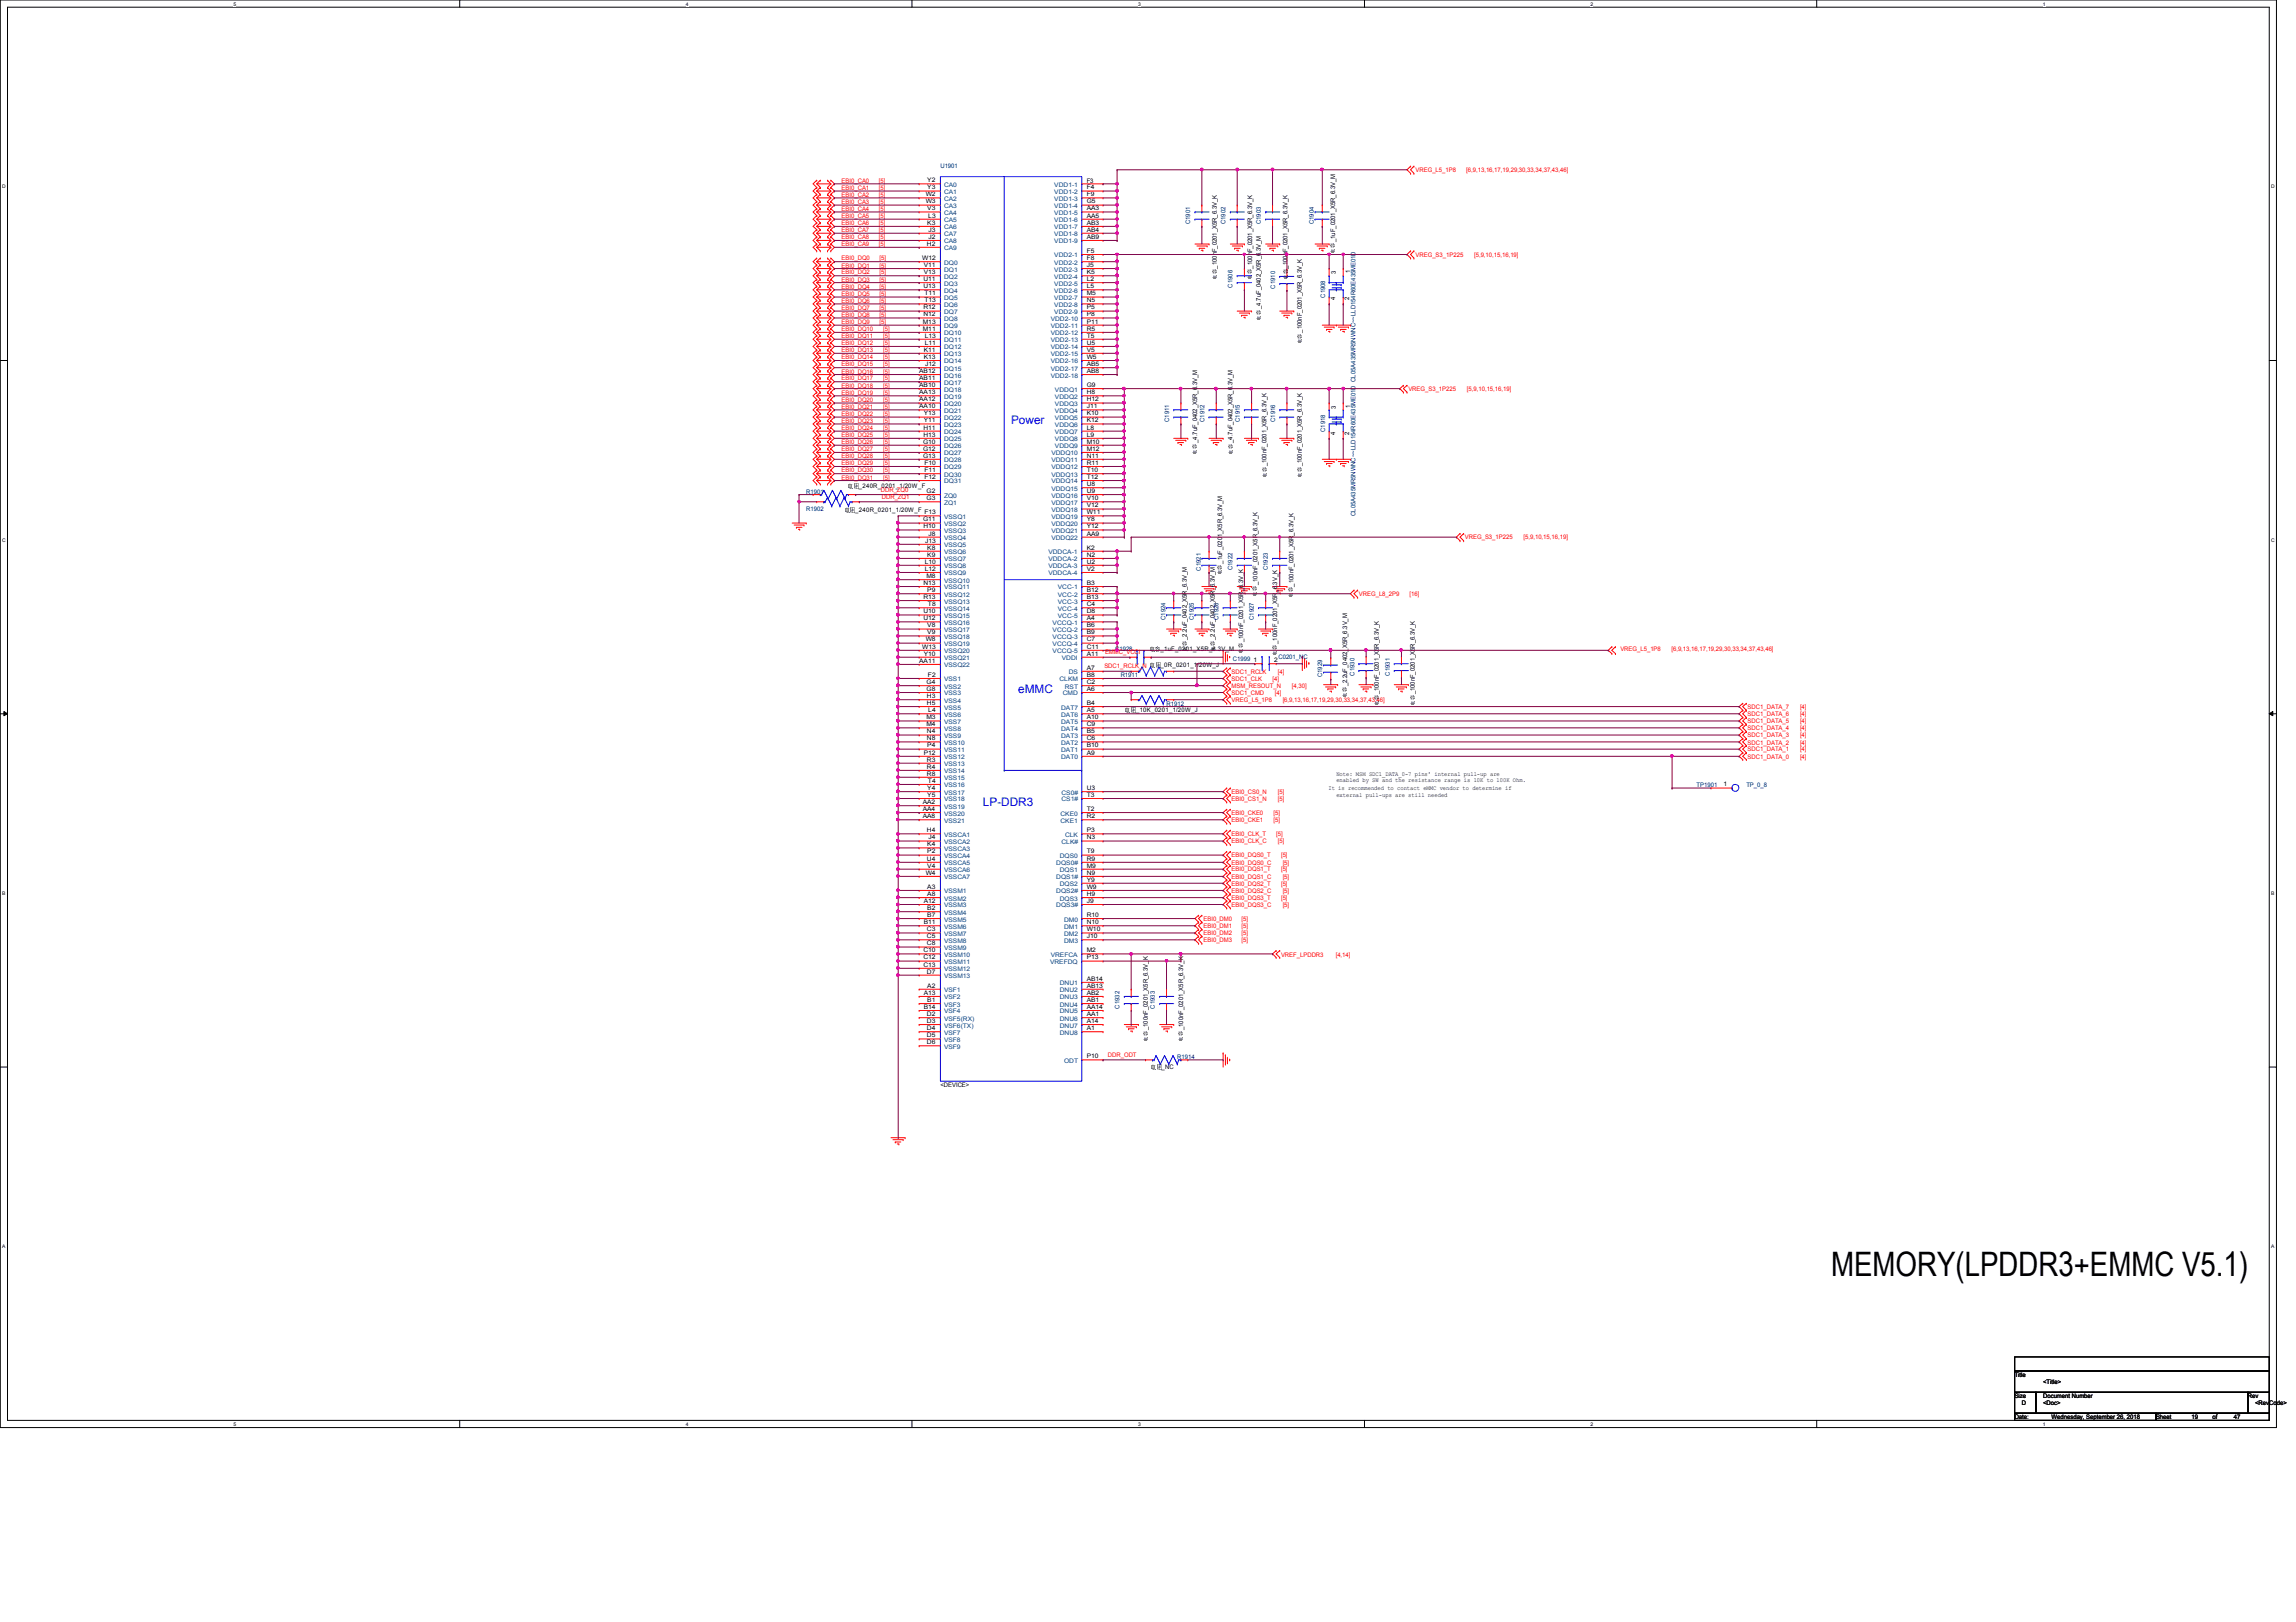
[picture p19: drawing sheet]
<svg xmlns="http://www.w3.org/2000/svg" width="297mm" height="210mm" viewBox="0 0 297 210" stroke-linecap="round" stroke-linejoin="round" font-family="sans-serif">
<defs><g id="words">
<text font-size="4.4" x="236.9" y="165.1">MEMORY(LPDDR3+EMMC V5.1)</text>
<g font-size="1.5" fill="#00f">
<text x="130.8" y="54.9">Power</text>
<text x="131.7" y="89.7">eMMC</text>
<text x="127.2" y="104.3">LP-DDR3</text>
</g>
<g font-size=".8" fill="#f00">
<text x="108.9" y="23.6">EBI0_CA0</text>
<text x="113.7" y="23.6">[5]</text>
<text x="183.1" y="22.3">VREG_L5_1P8</text>
<text x="189.7" y="22.3">[6,9,13,16,17,19,29,30,33,34,37,43,46]</text>
<text x="108.9" y="25.5">EBI0_CA2</text>
<text x="108.9" y="24.6">EBI0_CA1</text>
<text x="108.9" y="28.2">EBI0_CA5</text>
<text x="108.9" y="27.3">EBI0_CA4</text>
<text x="108.9" y="26.4">EBI0_CA3</text>
<text x="108.9" y="29.1">EBI0_CA6</text>
<text x="113.7" y="25.5">[5]</text>
<text x="113.7" y="24.6">[5]</text>
<text x="113.7" y="28.2">[5]</text>
<text x="113.7" y="27.3">[5]</text>
<text x="113.7" y="26.4">[5]</text>
<text x="113.7" y="29.1">[5]</text>
<text x="108.9" y="30.1">EBI0_CA7</text>
<text x="108.9" y="31.9">EBI0_CA9</text>
<text x="108.9" y="30.9">EBI0_CA8</text>
<text x="108.9" y="33.7">EBI0_DQ0</text>
<text x="108.9" y="34.6">EBI0_DQ1</text>
<text x="108.9" y="35.5">EBI0_DQ2</text>
<text x="113.7" y="30.1">[5]</text>
<text x="113.7" y="31.9">[5]</text>
<text x="113.7" y="30.9">[5]</text>
<text x="113.8" y="33.7">[5]</text>
<text x="113.8" y="34.6">[5]</text>
<text x="113.8" y="35.5">[5]</text>
<text x="183.1" y="33.2">VREG_S3_1P225</text>
<text x="190.7" y="33.2">[5,9,10,15,16,19]</text>
<text x="108.9" y="36.4">EBI0_DQ3</text>
<text x="108.9" y="38.3">EBI0_DQ5</text>
<text x="108.9" y="37.3">EBI0_DQ4</text>
<text x="108.9" y="39.2">EBI0_DQ6</text>
<text x="108.9" y="40.1">EBI0_DQ7</text>
<text x="108.9" y="41.9">EBI0_DQ9</text>
<text x="108.9" y="41">EBI0_DQ8</text>
<text x="113.8" y="36.4">[5]</text>
<text x="113.8" y="38.3">[5]</text>
<text x="113.8" y="37.3">[5]</text>
<text x="113.8" y="39.2">[5]</text>
<text x="113.8" y="40.1">[5]</text>
<text x="113.8" y="41.9">[5]</text>
<text x="113.8" y="41">[5]</text>
<text x="108.9" y="43.8">EBI0_DQ11</text>
<text x="108.9" y="46.5">EBI0_DQ14</text>
<text x="108.9" y="44.7">EBI0_DQ12</text>
<text x="108.9" y="45.6">EBI0_DQ13</text>
<text x="108.9" y="42.8">EBI0_DQ10</text>
<text x="108.9" y="47.4">EBI0_DQ15</text>
<text x="114.3" y="43.8">[5]</text>
<text x="114.3" y="46.5">[5]</text>
<text x="114.3" y="44.7">[5]</text>
<text x="114.3" y="45.6">[5]</text>
<text x="114.3" y="42.8">[5]</text>
<text x="114.3" y="47.4">[5]</text>
<text x="108.9" y="49.2">EBI0_DQ17</text>
<text x="108.9" y="48.3">EBI0_DQ16</text>
<text x="108.9" y="52">EBI0_DQ20</text>
<text x="108.9" y="52.9">EBI0_DQ21</text>
<text x="108.9" y="50.2">EBI0_DQ18</text>
<text x="108.9" y="51.1">EBI0_DQ19</text>
<text x="108.9" y="53.8">EBI0_DQ22</text>
<text x="114.3" y="49.2">[5]</text>
<text x="114.3" y="48.3">[5]</text>
<text x="114.3" y="52">[5]</text>
<text x="114.3" y="52.9">[5]</text>
<text x="114.3" y="50.2">[5]</text>
<text x="114.3" y="51.1">[5]</text>
<text x="114.3" y="53.8">[5]</text>
<text x="182.2" y="50.6">VREG_S3_1P225</text>
<text x="189.8" y="50.6">[5,9,10,15,16,19]</text>
<text x="108.9" y="54.7">EBI0_DQ23</text>
<text x="108.9" y="55.6">EBI0_DQ24</text>
<text x="108.9" y="57.5">EBI0_DQ26</text>
<text x="108.9" y="58.4">EBI0_DQ27</text>
<text x="108.9" y="56.6">EBI0_DQ25</text>
<text x="108.9" y="59.3">EBI0_DQ28</text>
<text x="114.3" y="54.7">[5]</text>
<text x="114.3" y="55.6">[5]</text>
<text x="114.3" y="57.5">[5]</text>
<text x="114.3" y="58.4">[5]</text>
<text x="114.3" y="56.6">[5]</text>
<text x="114.3" y="59.3">[5]</text>
<text x="108.9" y="60.2">EBI0_DQ29</text>
<text x="108.9" y="62.1">EBI0_DQ31</text>
<text x="108.9" y="61.1">EBI0_DQ30</text>
<text x="114" y="63.6">DDR_ZQ0</text>
<text x="114.1" y="64.6">DDR_ZQ1</text>
<text x="114.3" y="60.2">[5]</text>
<text x="114.3" y="62.1">[5]</text>
<text x="114.3" y="61.1">[5]</text>
<text x="189.5" y="69.8">VREG_S3_1P225</text>
<text x="197.1" y="69.8">[5,9,10,15,16,19]</text>
<text x="175.8" y="77.1">VREG_L8_2P9</text>
<text x="182.4" y="77.1">[16]</text>
<text x="142.9" y="86.5">SDC1_RCLK_N</text>
<text x="143" y="84.7">EMMC_VCCI</text>
<text x="159.3" y="87.2">SDC1_RCLK</text>
<text x="159.3" y="88.1">SDC1_CLK</text>
<text x="159.3" y="89.9">SDC1_CMD</text>
<text x="159.3" y="89">MSM_RESOUT_N</text>
<text x="164.6" y="88.1">[4]</text>
<text x="164.9" y="89.9">[4]</text>
<text x="165.3" y="87.2">[4]</text>
<text x="167.1" y="89">[4,30]</text>
<text x="209.6" y="84.2">VREG_L5_1P8</text>
<text x="216.2" y="84.2">[6,9,13,16,17,19,29,30,33,34,37,43,46]</text>
<text x="159.3" y="90.8">VREG_L5_1P8</text>
<text x="165.9" y="90.8">[6,9,13,16,17,19,29,30,33,34,37,43,46]</text>
<text x="226.1" y="91.8">SDC1_DATA_7</text>
<text x="226.1" y="93.6">SDC1_DATA_5</text>
<text x="226.1" y="92.7">SDC1_DATA_6</text>
<text x="226.1" y="94.5">SDC1_DATA_4</text>
<text x="226.1" y="95.4">SDC1_DATA_3</text>
<text x="232.9" y="91.8">[4]</text>
<text x="232.9" y="93.6">[4]</text>
<text x="232.9" y="92.7">[4]</text>
<text x="232.9" y="94.5">[4]</text>
<text x="232.9" y="95.4">[4]</text>
<text x="226.1" y="96.4">SDC1_DATA_2</text>
<text x="226.1" y="98.2">SDC1_DATA_0</text>
<text x="226.1" y="97.2">SDC1_DATA_1</text>
<text x="232.9" y="96.4">[4]</text>
<text x="232.9" y="98.2">[4]</text>
<text x="232.9" y="97.2">[4]</text>
<text x="159.3" y="102.7">EBI0_CS0_N</text>
<text x="159.3" y="103.6">EBI0_CS1_N</text>
<text x="159.3" y="105.5">EBI0_CKE0</text>
<text x="159.3" y="106.4">EBI0_CKE1</text>
<text x="164.8" y="105.5">[5]</text>
<text x="164.8" y="106.4">[5]</text>
<text x="165.3" y="102.7">[5]</text>
<text x="165.3" y="103.6">[5]</text>
<text x="159.3" y="108.2">EBI0_CLK_T</text>
<text x="159.3" y="109.1">EBI0_CLK_C</text>
<text x="159.3" y="111">EBI0_DQS0_T</text>
<text x="159.3" y="111.9">EBI0_DQS0_C</text>
<text x="159.3" y="112.8">EBI0_DQS1_T</text>
<text x="159.3" y="113.7">EBI0_DQS1_C</text>
<text x="165.1" y="108.2">[5]</text>
<text x="165.3" y="109.1">[5]</text>
<text x="165.7" y="111">[5]</text>
<text x="165.7" y="112.8">[5]</text>
<text x="165.9" y="111.9">[5]</text>
<text x="165.9" y="113.7">[5]</text>
<text x="155.7" y="119.2">EBI0_DM0</text>
<text x="159.3" y="114.6">EBI0_DQS2_T</text>
<text x="159.3" y="115.5">EBI0_DQS2_C</text>
<text x="159.3" y="116.5">EBI0_DQS3_T</text>
<text x="159.3" y="117.3">EBI0_DQS3_C</text>
<text x="160.6" y="119.2">[5]</text>
<text x="165.7" y="114.6">[5]</text>
<text x="165.7" y="116.5">[5]</text>
<text x="165.9" y="115.5">[5]</text>
<text x="165.9" y="117.3">[5]</text>
<text x="155.7" y="121">EBI0_DM2</text>
<text x="155.7" y="120.1">EBI0_DM1</text>
<text x="155.7" y="121.9">EBI0_DM3</text>
<text x="160.6" y="121">[5]</text>
<text x="160.6" y="120.1">[5]</text>
<text x="160.6" y="121.9">[5]</text>
<text x="165.7" y="123.8">VREF_LPDDR3</text>
<text x="172.8" y="123.8">[4,14]</text>
<text x="143.3" y="136.8">DDR_ODT</text>
</g>
<g font-size=".8">
<text x="120" y="23.6">Y2</text>
<text x="140.6" y="23.6">F3</text>
<text x="119.8" y="26.3">W3</text>
<text x="119.8" y="25.4">W2</text>
<text x="120" y="29.1">K3</text>
<text x="120" y="27.2">V3</text>
<text x="120" y="24.5">Y3</text>
<text x="120.1" y="28.2">L3</text>
<text x="120.1" y="30">J3</text>
<text x="140.6" y="25.4">F9</text>
<text x="140.6" y="26.3">G5</text>
<text x="140.6" y="24.5">F4</text>
<text x="140.6" y="27.2">AA3</text>
<text x="140.6" y="28.2">AA5</text>
<text x="140.6" y="29.1">AB3</text>
<text x="140.6" y="30">AB4</text>
<text x="119.3" y="33.7">W12</text>
<text x="119.5" y="35.5">V13</text>
<text x="119.5" y="34.5">V11</text>
<text x="119.9" y="31.8">H2</text>
<text x="120.1" y="30.9">J2</text>
<text x="140.6" y="30.9">AB9</text>
<text x="140.6" y="32.7">F5</text>
<text x="140.6" y="33.7">F8</text>
<text x="140.6" y="34.5">J5</text>
<text x="140.6" y="35.5">K5</text>
<text x="157.4" y="34.8" transform="rotate(-90 157.4 34.8)">_100nF_0201_X5R_6.3V_K</text>
<text x="157.4" y="35.5">电</text>
<text x="162" y="34.8" transform="rotate(-90 162 34.8)">_100nF_0201_X5R_6.3V_K</text>
<text x="162" y="35.5">电</text>
<text x="166.6" y="34.8" transform="rotate(-90 166.6 34.8)">_100nF_0201_X5R_6.3V_K</text>
<text x="166.6" y="35.5">电</text>
<text x="172.7" y="31.3" transform="rotate(-90 172.7 31.3)">_1uF_0201_X5R_6.3V_M</text>
<text x="172.7" y="32.9">电</text>
<text x="172.7" y="32.1">电</text>
<text x="172.8" y="35.5" transform="rotate(-90 172.8 35.5)">3</text>
<text x="174.7" y="35.4" transform="rotate(-90 174.7 35.4)">1</text>
<text x="119.4" y="41.9">M13</text>
<text x="119.5" y="40.9">N12</text>
<text x="119.5" y="40">R12</text>
<text x="119.5" y="37.3">U13</text>
<text x="119.5" y="36.4">U11</text>
<text x="119.6" y="38.2">T11</text>
<text x="119.6" y="39.1">T13</text>
<text x="140.6" y="41.9">P11</text>
<text x="140.6" y="39.1">N5</text>
<text x="140.6" y="40.9">P8</text>
<text x="140.6" y="38.2">M5</text>
<text x="140.6" y="40">P5</text>
<text x="140.6" y="36.4">L2</text>
<text x="140.6" y="37.3">L5</text>
<text x="157.4" y="36.3">电</text>
<text x="162" y="36.3">电</text>
<text x="163.1" y="40" transform="rotate(-90 163.1 40)">_4.7uF_0402_X5R_6.3V_M</text>
<text x="163.1" y="41.5">电</text>
<text x="163.1" y="40.7">电</text>
<text x="166.6" y="36.3">电</text>
<text x="172.7" y="38.9" transform="rotate(-90 172.7 38.9)">4</text>
<text x="174.5" y="38.9" transform="rotate(-90 174.5 38.9)">2</text>
<text x="119.4" y="42.8">M11</text>
<text x="119.5" y="45.5">K11</text>
<text x="119.5" y="46.4">K13</text>
<text x="119.6" y="43.7">L13</text>
<text x="119.6" y="44.6">L11</text>
<text x="119.7" y="47.4">J12</text>
<text x="140.6" y="42.8">R5</text>
<text x="140.6" y="43.7">T5</text>
<text x="140.6" y="44.6">U5</text>
<text x="140.6" y="45.5">V5</text>
<text x="140.6" y="46.4">W5</text>
<text x="140.6" y="47.4">AB5</text>
<text x="168.4" y="43.1" transform="rotate(-90 168.4 43.1)">_100nF_0201_X5R_6.3V_K</text>
<text x="168.4" y="44.6">电</text>
<text x="168.4" y="43.8">电</text>
<text x="118.9" y="51">AA13</text>
<text x="118.9" y="49.2">AB11</text>
<text x="118.9" y="51.9">AA12</text>
<text x="118.9" y="48.3">AB12</text>
<text x="118.9" y="50.1">AB10</text>
<text x="118.9" y="52.8">AA10</text>
<text x="119.5" y="53.8">Y13</text>
<text x="140.6" y="52.8">J11</text>
<text x="140.6" y="50.1">G9</text>
<text x="140.6" y="51.9">H12</text>
<text x="140.6" y="53.8">K10</text>
<text x="140.6" y="51">H8</text>
<text x="140.6" y="48.3">AB8</text>
<text x="172.8" y="52.9" transform="rotate(-90 172.8 52.9)">3</text>
<text x="174.7" y="52.8" transform="rotate(-90 174.7 52.8)">1</text>
<text x="119.4" y="57.4">G10</text>
<text x="119.4" y="58.3">G12</text>
<text x="119.4" y="59.2">G13</text>
<text x="119.5" y="56.5">H13</text>
<text x="119.5" y="55.6">H11</text>
<text x="119.5" y="54.7">Y11</text>
<text x="140.6" y="55.6">L8</text>
<text x="140.6" y="56.5">L9</text>
<text x="140.6" y="59.2">N11</text>
<text x="140.6" y="57.4">M10</text>
<text x="140.6" y="54.7">K12</text>
<text x="140.6" y="58.3">M12</text>
<text x="154.9" y="57.3" transform="rotate(-90 154.9 57.3)">_4.7uF_0402_X5R_6.3V_M</text>
<text x="154.9" y="58.8">电</text>
<text x="154.9" y="58.1">电</text>
<text x="159.5" y="57.3" transform="rotate(-90 159.5 57.3)">_4.7uF_0402_X5R_6.3V_M</text>
<text x="159.5" y="58.8">电</text>
<text x="159.5" y="58.1">电</text>
<text x="172.7" y="56.3" transform="rotate(-90 172.7 56.3)">4</text>
<text x="174.5" y="56.3" transform="rotate(-90 174.5 56.3)">2</text>
<text x="109.6" y="63.2">电电_240R_0201_1/20W_F</text>
<text x="119.6" y="62">F12</text>
<text x="119.6" y="60.2">F10</text>
<text x="119.6" y="61.1">F11</text>
<text x="119.9" y="63.8">G2</text>
<text x="119.9" y="64.7">G3</text>
<text x="140.6" y="60.2">R11</text>
<text x="140.6" y="61.1">T10</text>
<text x="140.6" y="62">T12</text>
<text x="140.6" y="62.9">U8</text>
<text x="140.6" y="63.8">U9</text>
<text x="140.6" y="64.7">V10</text>
<text x="140.6" y="65.7">V12</text>
<text x="163.9" y="60.4" transform="rotate(-90 163.9 60.4)">_100nF_0201_X5R_6.3V_K</text>
<text x="163.9" y="61.9">电</text>
<text x="163.9" y="61.1">电</text>
<text x="168.4" y="60.4" transform="rotate(-90 168.4 60.4)">_100nF_0201_X5R_6.3V_K</text>
<text x="168.4" y="61.9">电</text>
<text x="168.4" y="61.1">电</text>
<text x="109.1" y="66.3">电电_240R_0201_1/20W_F</text>
<text x="119.4" y="67.5">G11</text>
<text x="119.5" y="68.4">H10</text>
<text x="119.6" y="66.5">F13</text>
<text x="119.7" y="70.2">J13</text>
<text x="120" y="71.1">K8</text>
<text x="120.1" y="69.3">J8</text>
<text x="140.6" y="71.1">K2</text>
<text x="140.6" y="66.5">W11</text>
<text x="140.6" y="67.5">Y8</text>
<text x="140.6" y="68.4">Y12</text>
<text x="140.6" y="69.3">AA9</text>
<text x="119.5" y="75.7">N13</text>
<text x="119.5" y="77.5">R13</text>
<text x="119.6" y="72.9">L10</text>
<text x="119.6" y="73.9">L12</text>
<text x="119.8" y="74.8">M8</text>
<text x="120" y="72.1">K9</text>
<text x="120" y="76.6">P9</text>
<text x="140.6" y="72.1">N2</text>
<text x="140.6" y="72.9">U2</text>
<text x="140.6" y="75.7">B3</text>
<text x="140.6" y="76.6">B12</text>
<text x="140.6" y="77.5">B13</text>
<text x="140.6" y="73.9">V2</text>
<text x="158.1" y="72.9" transform="rotate(-90 158.1 72.9)">_1uF_0201_X5R_6.3V_M</text>
<text x="158.1" y="74.5">电</text>
<text x="158.1" y="73.7">电</text>
<text x="162.7" y="75.7" transform="rotate(-90 162.7 75.7)">_100nF_0201_X5R_6.3V_K</text>
<text x="162.7" y="77.3">电</text>
<text x="162.7" y="76.5">电</text>
<text x="167.3" y="75.9" transform="rotate(-90 167.3 75.9)">_100nF_0201_X5R_6.3V_K</text>
<text x="167.3" y="77.4">电</text>
<text x="167.3" y="76.7">电</text>
<text x="119.3" y="83.9">W13</text>
<text x="119.5" y="79.4">U10</text>
<text x="119.5" y="80.3">U12</text>
<text x="119.8" y="83">W8</text>
<text x="120" y="81.2">V8</text>
<text x="120" y="82.1">V9</text>
<text x="120.1" y="78.4">T8</text>
<text x="140.6" y="78.4">C4</text>
<text x="140.6" y="79.4">D8</text>
<text x="140.6" y="80.3">A4</text>
<text x="140.6" y="81.2">B6</text>
<text x="140.6" y="83">C7</text>
<text x="140.6" y="83.9">C11</text>
<text x="140.6" y="82.1">B9</text>
<text x="153.5" y="82.8" transform="rotate(-90 153.5 82.8)">_2.2uF_0402_X5R_6.3V_M</text>
<text x="153.5" y="83.6">电</text>
<text x="157.2" y="82.8" transform="rotate(-90 157.2 82.8)">_2.2uF_0402_X5R_6.3V_M</text>
<text x="157.2" y="83.6">电</text>
<text x="160.8" y="83.1" transform="rotate(-90 160.8 83.1)">_100nF_0201_X5R_6.3V_K</text>
<text x="160.8" y="83.9">电</text>
<text x="165.2" y="83.3" transform="rotate(-90 165.2 83.3)">_100nF_0201_X5R_6.3V_K</text>
<text x="118.9" y="85.8">AA11</text>
<text x="119.5" y="84.8">Y10</text>
<text x="119.9" y="88.5">G4</text>
<text x="119.9" y="89.4">G8</text>
<text x="120.1" y="87.6">F2</text>
<text x="140.6" y="87.6">B8</text>
<text x="140.6" y="88.5">C2</text>
<text x="140.6" y="89.4">A6</text>
<text x="140.6" y="84.8">A11</text>
<text x="140.6" y="86.7">A7</text>
<text x="148.6" y="86.3">电电_0R_0201_1/20W_J</text>
<text x="148.6" y="84.2">电电_1uF_0201_X5R_6.3V_M</text>
<text x="153.5" y="84.3">电</text>
<text x="157.2" y="84.3">电</text>
<text x="160.8" y="84.7">电</text>
<text x="162.2" y="85.7">1</text>
<text x="164.8" y="85.7">2</text>
<text x="165.2" y="84.8">电</text>
<text x="165.2" y="84.1">电</text>
<text x="174.3" y="88.8" transform="rotate(-90 174.3 88.8)">_2.2uF_0402_X5R_6.3V_M</text>
<text x="174.3" y="89.6">电</text>
<text x="178.4" y="89.9" transform="rotate(-90 178.4 89.9)">_100nF_0201_X5R_6.3V_K</text>
<text x="183" y="89.9" transform="rotate(-90 183 89.9)">_100nF_0201_X5R_6.3V_K</text>
<text x="119.8" y="93.1">M3</text>
<text x="119.8" y="94">M4</text>
<text x="119.9" y="90.3">H3</text>
<text x="119.9" y="91.2">H5</text>
<text x="119.9" y="94.9">N4</text>
<text x="119.9" y="95.8">N8</text>
<text x="120.1" y="92.2">L4</text>
<text x="140.6" y="91.2">B4</text>
<text x="140.6" y="92.2">A5</text>
<text x="140.6" y="93.1">A10</text>
<text x="140.6" y="94">C9</text>
<text x="140.6" y="94.9">B5</text>
<text x="140.6" y="95.8">C6</text>
<text x="145.5" y="92.2">电电_10K_0201_1/20W_J</text>
<text x="174.3" y="90.3">电</text>
<text x="178.4" y="91.4">电</text>
<text x="178.4" y="90.6">电</text>
<text x="183" y="91.4">电</text>
<text x="183" y="90.6">电</text>
<text x="119.5" y="97.7">P12</text>
<text x="119.9" y="98.6">R3</text>
<text x="119.9" y="99.5">R4</text>
<text x="119.9" y="100.4">R8</text>
<text x="120" y="96.7">P4</text>
<text x="120.1" y="101.3">T4</text>
<text x="140.6" y="96.7">B10</text>
<text x="140.6" y="97.7">A9</text>
<text x="172.9" y="101.3">enabled by SW and the resistance range is 10K to 100K Ohm.</text>
<text x="172.9" y="100.4">Note: MSM SDC1_DATA_0-7 pins' internal pull-up are</text>
<text x="223" y="101.8">1</text>
<text x="119.4" y="104.1">AA2</text>
<text x="119.4" y="104.9">AA4</text>
<text x="119.4" y="105.9">AA8</text>
<text x="119.9" y="107.7">H4</text>
<text x="120" y="102.2">Y4</text>
<text x="120" y="103.1">Y5</text>
<text x="140.6" y="102.2">U3</text>
<text x="140.6" y="103.1">T3</text>
<text x="140.6" y="104.9">T2</text>
<text x="140.6" y="105.9">R2</text>
<text x="140.6" y="107.7">P3</text>
<text x="171.9" y="102.2">It is recommended to contact eMMC vendor to determine if</text>
<text x="172.9" y="103.1">external pull-ups are still needed</text>
<text x="119.8" y="113.2">W4</text>
<text x="119.9" y="111.4">U4</text>
<text x="120" y="109.5">K4</text>
<text x="120" y="110.4">P2</text>
<text x="120" y="112.3">V4</text>
<text x="120.1" y="108.6">J4</text>
<text x="140.6" y="108.6">N3</text>
<text x="140.6" y="110.4">T9</text>
<text x="140.6" y="111.4">R9</text>
<text x="140.6" y="112.3">M9</text>
<text x="140.6" y="113.2">N9</text>
<text x="119.5" y="116.8">A12</text>
<text x="119.5" y="119.6">B11</text>
<text x="120" y="115">A3</text>
<text x="120" y="116">A8</text>
<text x="120" y="117.8">B2</text>
<text x="120" y="118.7">B7</text>
<text x="140.6" y="114.1">Y9</text>
<text x="140.6" y="115">W9</text>
<text x="140.6" y="116">H9</text>
<text x="140.6" y="116.8">J9</text>
<text x="140.6" y="118.7">R10</text>
<text x="140.6" y="119.6">N10</text>
<text x="119.5" y="123.2">C10</text>
<text x="119.5" y="124.2">C12</text>
<text x="119.5" y="125.1">C13</text>
<text x="119.9" y="120.5">C3</text>
<text x="119.9" y="121.4">C5</text>
<text x="119.9" y="122.3">C8</text>
<text x="119.9" y="126">D7</text>
<text x="140.6" y="120.5">W10</text>
<text x="140.6" y="121.4">J10</text>
<text x="140.6" y="123.2">M2</text>
<text x="140.6" y="124.2">P13</text>
<text x="119.5" y="128.7">A13</text>
<text x="119.5" y="130.6">B14</text>
<text x="119.9" y="131.5">D2</text>
<text x="120" y="127.8">A2</text>
<text x="120" y="129.7">B1</text>
<text x="140.6" y="131.5">AA1</text>
<text x="140.6" y="130.6">AA14</text>
<text x="140.6" y="129.7">AB1</text>
<text x="140.6" y="128.7">AB2</text>
<text x="140.6" y="127.8">AB13</text>
<text x="140.6" y="126.9">AB14</text>
<text x="119.9" y="132.4">D3</text>
<text x="119.9" y="133.3">D4</text>
<text x="119.9" y="134.2">D5</text>
<text x="119.9" y="135.1">D6</text>
<text x="140.6" y="133.3">A1</text>
<text x="140.6" y="132.4">A14</text>
<text x="140.6" y="136.9">P10</text>
<text x="148.5" y="133.3" transform="rotate(-90 148.5 133.3)">_100nF_0201_X5R_6.3V_K</text>
<text x="148.5" y="134.8">电</text>
<text x="148.5" y="134.1">电</text>
<text x="153.1" y="133.3" transform="rotate(-90 153.1 133.3)">_100nF_0201_X5R_6.3V_K</text>
<text x="153.1" y="134.8">电</text>
<text x="153.1" y="134.1">电</text>
<text x="121.7" y="140.7">&lt;DEVICE&gt;</text>
<text x="148.8" y="138.3">电电_NC</text>
<text x="260.6" y="178.2">Title</text>
<text x="264.3" y="179.1">&lt;Title&gt;</text>
<text x="260.6" y="180.9">Size</text>
<text x="260.6" y="183.6">Date:</text>
<text x="261.6" y="181.8">D</text>
<text x="264.3" y="180.9">Document Number</text>
<text x="264.3" y="181.8">&lt;Doc&gt;</text>
<text x="265.4" y="183.6">Wednesday, September 26, 2018</text>
<text x="278.9" y="183.6">Sheet</text>
<text x="283.5" y="183.6">19</text>
<text x="286.3" y="183.6">of</text>
<text x="289" y="183.6">47</text>
<text x="290.8" y="180.9">Rev</text>
<text x="291.8" y="181.8">&lt;RevCode&gt;</text>
</g>
<g font-size=".8" fill="#000080">
<text x="121.7" y="21.8">U1901</text>
<text x="154" y="29" transform="rotate(-90 154 29)">C1901</text>
<text x="158.5" y="29" transform="rotate(-90 158.5 29)">C1902</text>
<text x="163.1" y="29" transform="rotate(-90 163.1 29)">C1903</text>
<text x="170" y="29" transform="rotate(-90 170 29)">C1904</text>
<text x="159.5" y="37.2" transform="rotate(-90 159.5 37.2)">C1906</text>
<text x="165" y="37.3" transform="rotate(-90 165 37.3)">C1910</text>
<text x="171.4" y="38.5" transform="rotate(-90 171.4 38.5)">C1908</text>
<text x="151.3" y="54.6" transform="rotate(-90 151.3 54.6)">C1911</text>
<text x="155.8" y="54.6" transform="rotate(-90 155.8 54.6)">C1912</text>
<text x="160.4" y="54.6" transform="rotate(-90 160.4 54.6)">C1915</text>
<text x="165" y="54.6" transform="rotate(-90 165 54.6)">C1916</text>
<text x="171.4" y="55.9" transform="rotate(-90 171.4 55.9)">C1918</text>
<text x="104.3" y="63.9">R1901</text>
<text x="104.3" y="66.2">R1902</text>
<text x="175.4" y="66.8" transform="rotate(-90 175.4 66.8)">CL05A435MR5NWNC~~LLD154R60E435ME01D CL05A435MR5NWNC~~LLD154R60E435ME01D</text>
<text x="155.4" y="73.8" transform="rotate(-90 155.4 73.8)">C1921</text>
<text x="159.5" y="73.8" transform="rotate(-90 159.5 73.8)">C1922</text>
<text x="164" y="73.8" transform="rotate(-90 164 73.8)">C1923</text>
<text x="150.8" y="80.2" transform="rotate(-90 150.8 80.2)">C1924</text>
<text x="154.4" y="80.2" transform="rotate(-90 154.4 80.2)">C1925</text>
<text x="157.6" y="80.2" transform="rotate(-90 157.6 80.2)">C1926</text>
<text x="162.2" y="80.2" transform="rotate(-90 162.2 80.2)">C1927</text>
<text x="144.3" y="84.2">C1928</text>
<text x="145" y="87.6">R1911</text>
<text x="159.5" y="85.6">C1999</text>
<text x="165.4" y="85.3">C0201_NC</text>
<text x="171.1" y="87.6" transform="rotate(-90 171.1 87.6)">C1929</text>
<text x="175.2" y="87.4" transform="rotate(-90 175.2 87.4)">C1930</text>
<text x="179.8" y="87.4" transform="rotate(-90 179.8 87.4)">C1931</text>
<text x="150.9" y="91.3">R1912</text>
<text x="219.5" y="101.8">TP1901</text>
<text x="225.9" y="101.8">TP_0_8</text>
<text x="144.8" y="130.5" transform="rotate(-90 144.8 130.5)">C1932</text>
<text x="149.4" y="130.5" transform="rotate(-90 149.4 130.5)">C1933</text>
<text x="152.3" y="137">R1914</text>
</g>
<g font-size=".8" fill="#004080">
<text x="122.1" y="29.7">CA6</text>
<text x="122.1" y="28.7">CA5</text>
<text x="122.1" y="27.8">CA4</text>
<text x="122.1" y="26.9">CA3</text>
<text x="122.1" y="26">CA2</text>
<text x="122.1" y="25.1">CA1</text>
<text x="122.1" y="24.2">CA0</text>
<text x="136.4" y="26">VDD1-3</text>
<text x="136.4" y="26.9">VDD1-4</text>
<text x="136.4" y="25.1">VDD1-2</text>
<text x="136.4" y="24.2">VDD1-1</text>
<text x="136.4" y="27.8">VDD1-5</text>
<text x="136.4" y="28.7">VDD1-6</text>
<text x="136.4" y="29.7">VDD1-7</text>
<text x="122.1" y="32.4">CA9</text>
<text x="122.1" y="31.5">CA8</text>
<text x="122.1" y="30.6">CA7</text>
<text x="122.1" y="35.1">DQ1</text>
<text x="122.1" y="34.2">DQ0</text>
<text x="136.4" y="30.6">VDD1-8</text>
<text x="136.4" y="31.5">VDD1-9</text>
<text x="136.4" y="33.3">VDD2-1</text>
<text x="136.4" y="34.2">VDD2-2</text>
<text x="136.4" y="35.1">VDD2-3</text>
<text x="122.1" y="41.5">DQ8</text>
<text x="122.1" y="38.8">DQ5</text>
<text x="122.1" y="39.7">DQ6</text>
<text x="122.1" y="40.6">DQ7</text>
<text x="122.1" y="37.9">DQ4</text>
<text x="122.1" y="36.1">DQ2</text>
<text x="122.1" y="37">DQ3</text>
<text x="135.9" y="41.5">VDD2-10</text>
<text x="136.4" y="39.7">VDD2-8</text>
<text x="136.4" y="38.8">VDD2-7</text>
<text x="136.4" y="40.6">VDD2-9</text>
<text x="136.4" y="36.1">VDD2-4</text>
<text x="136.4" y="37">VDD2-5</text>
<text x="136.4" y="37.9">VDD2-6</text>
<text x="122.1" y="48">DQ15</text>
<text x="122.1" y="44.3">DQ11</text>
<text x="122.1" y="46.1">DQ13</text>
<text x="122.1" y="47">DQ14</text>
<text x="122.1" y="45.2">DQ12</text>
<text x="122.1" y="42.5">DQ9</text>
<text x="122.1" y="43.4">DQ10</text>
<text x="135.9" y="42.5">VDD2-11</text>
<text x="135.9" y="43.4">VDD2-12</text>
<text x="135.9" y="44.3">VDD2-13</text>
<text x="135.9" y="45.2">VDD2-14</text>
<text x="135.9" y="46.1">VDD2-15</text>
<text x="135.9" y="47">VDD2-16</text>
<text x="135.9" y="48">VDD2-17</text>
<text x="122.1" y="51.6">DQ19</text>
<text x="122.1" y="49.8">DQ17</text>
<text x="122.1" y="52.5">DQ20</text>
<text x="122.1" y="48.9">DQ16</text>
<text x="122.1" y="50.7">DQ18</text>
<text x="122.1" y="53.4">DQ21</text>
<text x="135.9" y="48.9">VDD2-18</text>
<text x="136.5" y="53.4">VDDQ4</text>
<text x="136.5" y="50.7">VDDQ1</text>
<text x="136.5" y="52.5">VDDQ3</text>
<text x="136.5" y="51.6">VDDQ2</text>
<text x="122.1" y="58">DQ26</text>
<text x="122.1" y="57.1">DQ25</text>
<text x="122.1" y="58.9">DQ27</text>
<text x="122.1" y="59.8">DQ28</text>
<text x="122.1" y="56.2">DQ24</text>
<text x="122.1" y="55.2">DQ23</text>
<text x="122.1" y="54.4">DQ22</text>
<text x="136" y="59.8">VDDQ11</text>
<text x="136" y="58.9">VDDQ10</text>
<text x="136.5" y="56.2">VDDQ7</text>
<text x="136.5" y="57.1">VDDQ8</text>
<text x="136.5" y="58">VDDQ9</text>
<text x="136.5" y="54.4">VDDQ5</text>
<text x="136.5" y="55.2">VDDQ6</text>
<text x="122.1" y="62.6">DQ31</text>
<text x="122.1" y="60.7">DQ29</text>
<text x="122.1" y="64.4">ZQ0</text>
<text x="122.1" y="61.7">DQ30</text>
<text x="122.1" y="65.3">ZQ1</text>
<text x="136" y="60.7">VDDQ12</text>
<text x="136" y="61.7">VDDQ13</text>
<text x="136" y="62.6">VDDQ14</text>
<text x="136" y="63.5">VDDQ15</text>
<text x="136" y="64.4">VDDQ16</text>
<text x="136" y="65.3">VDDQ17</text>
<text x="122.1" y="67.1">VSSQ1</text>
<text x="122.1" y="68.1">VSSQ2</text>
<text x="122.1" y="69">VSSQ3</text>
<text x="122.1" y="69.9">VSSQ4</text>
<text x="122.1" y="70.8">VSSQ5</text>
<text x="122.1" y="71.7">VSSQ6</text>
<text x="135.6" y="71.7">VDDCA-1</text>
<text x="136" y="66.3">VDDQ18</text>
<text x="136" y="67.1">VDDQ19</text>
<text x="136" y="68.1">VDDQ20</text>
<text x="136" y="69">VDDQ21</text>
<text x="136" y="69.9">VDDQ22</text>
<text x="122.1" y="72.6">VSSQ7</text>
<text x="122.1" y="73.5">VSSQ8</text>
<text x="122.1" y="74.5">VSSQ9</text>
<text x="122.1" y="75.4">VSSQ10</text>
<text x="122.1" y="76.3">VSSQ11</text>
<text x="122.1" y="77.2">VSSQ12</text>
<text x="135.6" y="72.6">VDDCA-2</text>
<text x="135.6" y="73.5">VDDCA-3</text>
<text x="135.6" y="74.5">VDDCA-4</text>
<text x="136.9" y="76.3">VCC-1</text>
<text x="136.9" y="77.2">VCC-2</text>
<text x="122.1" y="78.1">VSSQ13</text>
<text x="122.1" y="79">VSSQ14</text>
<text x="122.1" y="80">VSSQ15</text>
<text x="122.1" y="80.9">VSSQ16</text>
<text x="122.1" y="81.8">VSSQ17</text>
<text x="122.1" y="82.7">VSSQ18</text>
<text x="122.1" y="83.6">VSSQ19</text>
<text x="136.2" y="80.9">VCCQ-1</text>
<text x="136.2" y="81.8">VCCQ-2</text>
<text x="136.2" y="83.6">VCCQ-4</text>
<text x="136.2" y="82.7">VCCQ-3</text>
<text x="136.9" y="78.1">VCC-3</text>
<text x="136.9" y="79">VCC-4</text>
<text x="136.9" y="80">VCC-5</text>
<text x="122.1" y="84.5">VSSQ20</text>
<text x="122.1" y="85.4">VSSQ21</text>
<text x="122.1" y="86.4">VSSQ22</text>
<text x="122.1" y="88.2">VSS1</text>
<text x="122.1" y="89.1">VSS2</text>
<text x="136.2" y="84.5">VCCQ-5</text>
<text x="137.1" y="88.2">CLKM</text>
<text x="137.4" y="85.4">VDDI</text>
<text x="137.7" y="89.1">RST</text>
<text x="138.3" y="87.2">DS</text>
<text x="122.1" y="90">VSS3</text>
<text x="122.1" y="90.9">VSS4</text>
<text x="122.1" y="91.8">VSS5</text>
<text x="122.1" y="92.8">VSS6</text>
<text x="122.1" y="93.7">VSS7</text>
<text x="122.1" y="94.6">VSS8</text>
<text x="122.1" y="95.5">VSS9</text>
<text x="137.3" y="91.8">DAT7</text>
<text x="137.3" y="92.8">DAT6</text>
<text x="137.3" y="93.7">DAT5</text>
<text x="137.3" y="94.6">DAT4</text>
<text x="137.3" y="95.5">DAT3</text>
<text x="137.5" y="90">CMD</text>
<text x="122.1" y="96.4">VSS10</text>
<text x="122.1" y="97.3">VSS11</text>
<text x="122.1" y="98.3">VSS12</text>
<text x="122.1" y="99.1">VSS13</text>
<text x="122.1" y="100.1">VSS14</text>
<text x="122.1" y="101">VSS15</text>
<text x="122.1" y="101.9">VSS16</text>
<text x="137.3" y="96.4">DAT2</text>
<text x="137.3" y="97.3">DAT1</text>
<text x="137.3" y="98.3">DAT0</text>
<text x="122.1" y="102.8">VSS17</text>
<text x="122.1" y="103.7">VSS18</text>
<text x="122.1" y="104.6">VSS19</text>
<text x="122.1" y="105.5">VSS20</text>
<text x="122.1" y="106.5">VSS21</text>
<text x="137.2" y="105.5">CKE0</text>
<text x="137.2" y="106.5">CKE1</text>
<text x="137.3" y="102.8">CS0#</text>
<text x="137.3" y="103.7">CS1#</text>
<text x="122.1" y="108.3">VSSCA1</text>
<text x="122.1" y="109.2">VSSCA2</text>
<text x="122.1" y="110.1">VSSCA3</text>
<text x="122.1" y="111">VSSCA4</text>
<text x="122.1" y="112">VSSCA5</text>
<text x="122.1" y="112.9">VSSCA6</text>
<text x="122.1" y="113.8">VSSCA7</text>
<text x="136.6" y="112">DQS0#</text>
<text x="136.6" y="113.8">DQS1#</text>
<text x="137.1" y="111">DQS0</text>
<text x="137.1" y="112.9">DQS1</text>
<text x="137.3" y="109.2">CLK#</text>
<text x="137.8" y="108.3">CLK</text>
<text x="122.1" y="115.6">VSSM1</text>
<text x="122.1" y="116.5">VSSM2</text>
<text x="122.1" y="117.4">VSSM3</text>
<text x="122.1" y="118.4">VSSM4</text>
<text x="122.1" y="119.3">VSSM5</text>
<text x="136.6" y="115.6">DQS2#</text>
<text x="136.6" y="117.4">DQS3#</text>
<text x="137.1" y="114.7">DQS2</text>
<text x="137.1" y="116.5">DQS3</text>
<text x="137.7" y="119.3">DM0</text>
<text x="122.1" y="120.2">VSSM6</text>
<text x="122.1" y="121.1">VSSM7</text>
<text x="122.1" y="122">VSSM8</text>
<text x="122.1" y="122.9">VSSM9</text>
<text x="122.1" y="123.8">VSSM10</text>
<text x="122.1" y="124.8">VSSM11</text>
<text x="122.1" y="125.7">VSSM12</text>
<text x="135.8" y="124.8">VREFDQ</text>
<text x="135.9" y="123.8">VREFCA</text>
<text x="137.7" y="120.2">DM1</text>
<text x="137.7" y="121.1">DM2</text>
<text x="137.7" y="122">DM3</text>
<text x="122.1" y="126.6">VSSM13</text>
<text x="122.1" y="128.4">VSF1</text>
<text x="122.1" y="129.3">VSF2</text>
<text x="122.1" y="130.3">VSF3</text>
<text x="122.1" y="131.1">VSF4</text>
<text x="137.1" y="131.1">DNU5</text>
<text x="137.1" y="130.3">DNU4</text>
<text x="137.1" y="129.3">DNU3</text>
<text x="137.1" y="128.4">DNU2</text>
<text x="137.1" y="127.5">DNU1</text>
<text x="122.1" y="132.1">VSF5(RX)</text>
<text x="122.1" y="133">VSF6(TX)</text>
<text x="122.1" y="133.9">VSF7</text>
<text x="122.1" y="134.8">VSF8</text>
<text x="122.1" y="135.7">VSF9</text>
<text x="137.1" y="133.9">DNU8</text>
<text x="137.1" y="133">DNU7</text>
<text x="137.1" y="132.1">DNU6</text>
<text x="137.7" y="137.5">ODT</text>
</g>
<g font-size=".6">
<text x="30.2" y=".7">5</text>
<text x="88.7" y=".7">4</text>
<text x="147.2" y=".7">3</text>
<text x="205.8" y=".7">2</text>
<text x="264.3" y=".7">1</text>
<text x=".3" y="24.4">D</text>
<text x="293.8" y="24.4">D</text>
<text x=".3" y="70.1">C</text>
<text x="293.8" y="70.1">C</text>
<text x=".3" y="115.8">B</text>
<text x="293.8" y="115.8">B</text>
<text x=".3" y="161.5">A</text>
<text x="293.8" y="161.5">A</text>
<text x="30.2" y="184.5">5</text>
<text x="88.7" y="184.5">4</text>
<text x="147.2" y="184.5">3</text>
<text x="205.8" y="184.5">2</text>
<text x="264.3" y="184.5">1</text>
</g>
</g></defs>
<path d="M0 0h294.5v184.7h-294.5zM1 .9h292.6v182.9h-292.6z" fill="none" stroke="#000" stroke-width=".13"/>
<g fill="#fff">
<path d="M30.2 .1h.4v.7h-.4z"/>
<path d="M30.2 183.9h.4v.8h-.4z"/>
</g>
<path d="M59.5 0v.9M59.5 183.8v.9" fill="none" stroke="#000" stroke-width=".13"/>
<g fill="#fff">
<path d="M88.7 .1h.4v.7h-.4z"/>
<path d="M88.7 183.9h.4v.8h-.4z"/>
</g>
<path d="M118 0v.9M118 183.8v.9" fill="none" stroke="#000" stroke-width=".13"/>
<g fill="#fff">
<path d="M147.2 .1h.4v.7h-.4z"/>
<path d="M147.2 183.9h.4v.8h-.4z"/>
</g>
<path d="M176.5 0v.9M176.5 183.8v.9" fill="none" stroke="#000" stroke-width=".13"/>
<g fill="#fff">
<path d="M205.8 .1h.3v.7h-.3z"/>
<path d="M205.8 183.9h.3v.8h-.3z"/>
</g>
<path d="M235 0v.9M235 183.8v.9" fill="none" stroke="#000" stroke-width=".13"/>
<g fill="#fff">
<path d="M264.3 .1h.3v.7h-.3z"/>
<path d="M264.3 183.9h.3v.8h-.3z"/>
<path d="M.3 23.8h.5v.7h-.5z"/>
<path d="M293.8 23.8h.5v.7h-.5z"/>
<path d="M.3 69.5h.5v.7h-.5z"/>
<path d="M293.8 69.5h.5v.7h-.5z"/>
</g>
<path d="M0 46.7h1M293.6 46.7h.9" fill="none" stroke="#000" stroke-width=".13"/>
<g fill="#fff">
<path d="M.3 115.2h.4v.8h-.4z"/>
<path d="M293.8 115.2h.5v.8h-.5z"/>
</g>
<path d="M0 92.4h1M.5 92.1l.5 .3-.5 .2zM293.6 92.4l.4-.3v.5zM293.6 92.4h.9" fill="none" stroke="#000" stroke-width=".13"/>
<path d="M.5 92.1l.5 .3-.5 .2zM293.6 92.4l.4-.3v.5z" fill="#000"/>
<g fill="#fff">
<path d="M.3 161h.4v.7h-.4z"/>
<path d="M293.8 161h.4v.7h-.4z"/>
</g>
<path d="M0 138.1h1M293.6 138.1h.9M260.6 175.6h33v1.8h-33zM260.6 177.4h33v2.8h-33zM260.6 180.2h2.8v2.7h-2.8zM260.6 182.9h18.3v.9h-18.3zM263.4 180.2h27.4v2.7h-27.4zM278.9 182.9h14.7v.9h-14.7zM290.8 180.2h2.8v2.7h-2.8z" fill="none" stroke="#000" stroke-width=".13"/>
<g fill="none" stroke="#f00" stroke-width=".13">
<path d="M105.7 23.3h.1M105.7 24.3h.1M105.7 25.1h.1M105.7 26.1h.1M105.7 27.9h.1M105.7 28.8h.1M105.7 27h.1M105.7 29.7h.1M105.7 30.6h.1M105.7 31.6h.1M105.7 32.5h.1M105.7 33.4h.1"/>
<path d="M105.7 34.3h.1M105.7 35.2h.1M105.7 36.2h.1M105.7 37h.1M105.7 38h.1M105.7 38.9h.1M105.7 39.8h.1M105.7 23.3l-.5 .5 .5 .5M105.7 23.8l.4 .5M105.7 23.8h1.8M105.7 25.1l-.5 .5 .5 .5M105.7 25.6l.4 .5"/>
<path d="M105.7 27.9l-.5 .5 .5 .4M105.7 25.6h1.8M105.7 24.3l-.5 .4 .5 .4M105.7 24.7l.4 .4M105.7 24.7h1.8M105.7 28.4l.4 .4M105.7 30.6l-.5 .5 .5 .5M105.7 28.4h1.8M105.7 27l-.5 .4 .5 .5M105.7 27.4l.4 .5M105.7 29.7l-.5 .5 .5 .4M105.7 27.4h1.8"/>
<path d="M105.7 26.1l-.5 .4 .5 .5M105.7 26.5l.4 .5M105.7 28.8l-.5 .5 .5 .4M105.7 26.5h1.8M105.7 30.2l.4 .4M105.7 30.2h1.8M105.7 29.3l.4 .4M105.7 29.3h1.8M105.7 31.6l-.5 .4 .5 .5M105.7 32l.4 .5M105.7 34.3l-.5 .5 .5 .4M105.7 32h1.8"/>
<path d="M105.7 31.1l.4 .5M105.7 33.4l-.5 .5 .5 .4M105.7 31.1h1.8M105.7 33.9l.4 .4M105.7 33.9h1.8M105.7 34.8l.4 .4M105.7 37l-.5 .5 .5 .5M105.7 34.8h1.8M105.7 36.2l-.5 .4 .5 .4M105.7 36.6l.4 .4M105.7 38.9l-.5 .4 .5 .5M105.7 36.6h1.8"/>
<path d="M105.7 35.2l-.5 .5 .5 .5M105.7 35.7l.4 .5M105.7 38l-.5 .4 .5 .5M105.7 35.7h1.8M105.7 38.4l.4 .5M105.7 38.4h1.8M105.7 37.5l.4 .5M105.7 39.8l-.5 .5 .5 .4M105.7 37.5h1.8M105.7 39.3l.4 .5M105.7 39.3h1.8M106.1 23.3h.1"/>
<path d="M106.1 24.3h.1M106.1 25.1h.1M106.1 26.1h.1M106.1 27.9h.1M106.1 28.8h.1M106.1 27h.1M106.1 29.7h.1M106.1 30.6h.1M106.1 31.6h.1M106.1 32.5h.1M106.1 33.4h.1M106.1 34.3h.1"/>
<path d="M106.1 35.2h.1M106.1 36.2h.1M106.1 37h.1M106.1 38h.1M106.1 38.9h.1M106.1 39.8h.1M106.1 23.3l-.4 .5M106.1 25.1l-.4 .5M106.1 24.3l-.4 .4M106.1 26.1l-.4 .4M106.1 27.9l-.4 .5M106.1 27l-.4 .4"/>
<path d="M106.1 29.7l-.4 .5M106.1 28.8l-.4 .5M106.1 30.6l-.4 .5M106.1 31.6l-.4 .4M106.1 33.4l-.4 .5M106.1 35.2l-.4 .5M106.1 34.3l-.4 .5M106.1 36.2l-.4 .4M106.1 38l-.4 .4M106.1 39.8l-.4 .5M106.1 37l-.4 .5M106.1 38.9l-.4 .4"/>
<path d="M107.1 23.3h.1M107.1 24.3h.1M107.1 25.1h.1M107.1 26.1h.1M107.1 27.9h.1M107.1 28.8h.1M107.1 27h.1M107.1 29.7h.1M107.1 30.6h.1M107.1 31.6h.1M107.1 32.5h.1M107.1 33.4h.1"/>
<path d="M107.1 34.3h.1M107.1 35.2h.1M107.1 36.2h.1M107.1 37h.1M107.1 38h.1M107.1 38.9h.1M107.1 39.8h.1M107.1 23.3l.4 .5M107.1 27l.4 .4M107.1 25.1l.4 .5M107.1 24.3l.4 .4M107.1 27.9l.4 .5"/>
<path d="M107.1 26.1l.4 .4M107.1 31.6l.4 .4M107.1 29.7l.4 .5M107.1 28.8l.4 .5M107.1 30.6l.4 .5M107.1 33.4l.4 .5M107.1 36.2l.4 .4M107.1 34.3l.4 .5M107.1 35.2l.4 .5M107.1 38l.4 .4M107.1 37l.4 .5M107.1 38.9l.4 .4"/>
<path d="M107.1 39.8l.4 .5M107.5 24.3h.1M107.5 23.3h.1M107.5 23.8h.1M107.5 26.1h.1M107.5 25.1h.1M107.5 25.6h.1M107.5 24.7h.1M107.5 28.8h.1M107.5 27.9h.1M107.5 28.4h.1M107.5 27h.1"/>
<path d="M107.5 27.4h.1M107.5 26.5h.1M107.5 30.6h.1M107.5 29.7h.1M107.5 30.2h.1M107.5 29.3h.1M107.5 32.5h.1M107.5 31.6h.1M107.5 32h.1M107.5 31.1h.1M107.5 34.3h.1M107.5 33.4h.1"/>
<path d="M107.5 33.9h.1M107.5 35.2h.1M107.5 34.8h.1M107.5 37h.1M107.5 36.2h.1M107.5 36.6h.1M107.5 35.7h.1M107.5 38.9h.1M107.5 38h.1M107.5 38.4h.1M107.5 37.5h.1M107.5 39.8h.1"/>
<path d="M107.5 39.3h.1M107.5 26.1l.4 .4-.4 .5M107.5 23.3l.4 .5-.4 .5M107.5 23.8l-.4 .5M107.5 27.9l.4 .5-.4 .4M107.5 25.1l.4 .5-.4 .5M107.5 25.6l-.4 .5M107.5 24.3l.4 .4-.4 .4M107.5 24.7l-.4 .4M107.5 30.6l.4 .5-.4 .5M107.5 28.4l-.4 .4M107.5 29.7l.4 .5-.4 .4"/>
<path d="M107.5 27l.4 .4-.4 .5M107.5 27.4l-.4 .5M107.5 26.5l-.4 .5M107.5 30.2l-.4 .4M107.5 28.8l.4 .5-.4 .4M107.5 29.3l-.4 .4M107.5 34.3l.4 .5-.4 .4M107.5 31.6l.4 .4-.4 .5M107.5 32l-.4 .5M107.5 33.4l.4 .5-.4 .4M107.5 31.1l-.4 .5M107.5 33.9l-.4 .4"/>
<path d="M107.5 37l.4 .5-.4 .5M107.5 34.8l-.4 .4M107.5 38.9l.4 .4-.4 .5M107.5 36.2l.4 .4-.4 .4M107.5 36.6l-.4 .4M107.5 38l.4 .4-.4 .5M107.5 35.2l.4 .5-.4 .5M107.5 35.7l-.4 .5M107.5 38.4l-.4 .5M107.5 39.8l.4 .5-.4 .4M107.5 37.5l-.4 .5M107.5 39.3l-.4 .5"/>
<path d="M118.9 32h.1M118.9 31.1h.1M118.9 29.3h.1M118.9 30.2h.1M118.9 28.4h.1M118.9 38.4h.1M118.9 39.3h.1M118.9 27.4h.1M118.9 26.5h.1M118.9 25.6h.1M118.9 37.5h.1M118.9 35.7h.1"/>
<path d="M118.9 34.8h.1M118.9 36.6h.1M118.9 24.7h.1M118.9 33.9h.1M118.9 23.8h.1M118.9 23.8h2.8M118.9 25.6h2.8M118.9 24.7h2.8M118.9 28.4h2.8M118.9 27.4h2.8M118.9 26.5h2.8M118.9 30.2h2.8"/>
<path d="M118.9 29.3h2.8M118.9 32h2.8M118.9 31.1h2.8M118.9 33.9h2.8M118.9 34.8h2.8M118.9 36.6h2.8M118.9 35.7h2.8M118.9 38.4h2.8M118.9 37.5h2.8M118.9 39.3h2.8M140 23.8h2.7M140 25.6h2.7"/>
<path d="M140 24.7h2.7M140 28.4h2.7M140 27.4h2.7M140 26.5h2.7M140 30.2h2.7M140 29.3h2.7M140 31.1h2.7M140 33.9h2.7M140 34.8h2.7M140 36.6h2.7M140 35.7h2.7M140 38.4h2.7"/>
<path d="M140 37.5h2.7M140 39.3h2.7M140 32.9h2.7M142.7 25.6h.1M142.7 39.3h.1M142.7 26.5h.1M142.7 24.7h.1M142.7 38.4h.1M142.7 23.8h.1M142.7 27.4h.1M142.7 28.4h.1M142.7 29.3h.1"/>
<path d="M142.7 30.2h.1M142.7 31.1h.1M142.7 32.9h.1M142.7 33.9h.1M142.7 34.8h.1M142.7 35.7h.1M142.7 36.6h.1M142.7 37.5h.1M154.6 31.6h1.8M154.9 31.8h1.3M155.1 32.1h.1M155.1 32.1h.8"/>
<path d="M155.4 32.4h.2M155.5 26.5h.1M155.5 29.3h.1M155.5 26.5v.9M155.5 28.4v.9M155.6 32.4h.1M156.2 31.8h.1M156.4 31.6h.1M159.2 31.6h1.8M159.4 31.8h1.3M159.7 32.1h.1M159.7 32.1h.7"/>
<path d="M160 32.4h.2M160.1 26.5h.1M160.1 29.3h.1M160.1 26.5v.9M160.1 28.4v.9M160.2 32.4h.1M160.7 31.8h.1M161 31.6h.1M161 34.8h.1M161 37.5h.1M161 34.8v.9M161 36.6v.9"/>
<path d="M163.7 31.6h1.9M164 31.8h1.3M164.3 32.1h.1M164.3 32.1h.7M164.5 32.4h.3M164.6 26.5h.1M164.6 29.3h.1M164.6 26.5v.9M164.6 28.4v.9M164.8 32.4h.1M165.3 31.8h.1M165.6 31.6h.1"/>
<path d="M166.5 34.8h.1M166.5 37.6h.1M166.5 34.8v1M166.5 36.7v.9M170.1 31.6h1.9M170.4 31.8h1.3M170.7 32.1h.1M170.7 32.1h.7M170.9 32.4h.3M171.1 29.3h.1M171.1 26.5h.1M171.1 26.5v.9"/>
<path d="M171.1 28.4v.9M171.2 32.4h.1M171.7 31.8h.1M172 31.6h.1M172 34.8h.1M172 39.3h.1M172 34.8v.9M172 38.4v.9M173.8 34.8h.1M173.8 39.3h.1M173.8 34.8v.9M173.8 38.4v.9"/>
<path d="M182.5 21.5h.1M182.5 22.4h.1M182.5 32.5h.1M182.5 33.4h.1M182.5 21.5l-.5 .5 .5 .4M182.5 32.5l-.5 .4 .5 .5M182.9 22.4h.1M182.9 21.5h.1M182.9 33.4h.1M182.9 32.5h.1M182.9 21.5l-.4 .5 .4 .4M182.9 32.5l-.4 .4 .4 .5"/>
<path d="M105.7 40.7h.1M105.7 43.4h.1M105.7 44.4h.1M105.7 41.6h.1M105.7 42.5h.1M105.7 46.2h.1M105.7 47.1h.1M105.7 45.3h.1M105.7 48h.1M105.7 48.9h.1M105.7 49.9h.1M105.7 51.7h.1"/>
<path d="M105.7 52.6h.1M105.7 53.5h.1M105.7 50.8h.1M105.7 54.4h.1M105.7 55.3h.1M105.7 56.3h.1M105.7 59.9h.1M105.7 57.1h.1M105.7 58.1h.1M105.7 59h.1M105.7 56.7h1.8M105.7 40.3h1.8"/>
<path d="M105.7 42.1h1.8M105.7 59.4h1.8M105.7 41.6l-.5 .5 .5 .4M105.7 40.3l.4 .4M105.7 42.5l-.5 .5 .5 .4M105.7 43.4l-.5 .5 .5 .5M105.7 43.9l.4 .5M105.7 46.2l-.5 .5 .5 .4M105.7 40.7l-.5 .4 .5 .5M105.7 43.9h1.8M105.7 42.1l.4 .4M105.7 44.4l-.5 .4 .5 .5"/>
<path d="M105.7 41.1l.4 .5M105.7 41.1h1.8M105.7 46.7l.4 .4M105.7 48.9l-.5 .5 .5 .5M105.7 46.7h1.8M105.7 44.8l.4 .5M105.7 47.1l-.5 .5 .5 .4M105.7 44.8h1.8M105.7 45.3l-.5 .4 .5 .5M105.7 45.7l.4 .5M105.7 48l-.5 .5 .5 .4M105.7 45.7h1.8"/>
<path d="M105.7 43l.4 .4M105.7 43h1.8M105.7 47.6l.4 .4M105.7 47.6h1.8M105.7 49.4l.4 .5M105.7 51.7l-.5 .5 .5 .4M105.7 49.4h1.8M105.7 48.5l.4 .4M105.7 50.8l-.5 .4 .5 .5M105.7 48.5h1.8M105.7 52.2l.4 .4M105.7 52.2h1.8"/>
<path d="M105.7 52.6l-.5 .4 .5 .5M105.7 53l.4 .5M105.7 55.3l-.5 .5 .5 .5M105.7 53h1.8M105.7 49.9l-.5 .4 .5 .5M105.7 50.3l.4 .5M105.7 50.3h1.8M105.7 51.2l.4 .5M105.7 53.5l-.5 .5 .5 .4M105.7 51.2h1.8M105.7 54.4l-.5 .5 .5 .4M105.7 54.9l.4 .4"/>
<path d="M105.7 57.1l-.5 .5 .5 .5M105.7 54.9h1.8M105.7 54l.4 .4M105.7 56.3l-.5 .4 .5 .4M105.7 54h1.8M105.7 55.8l.4 .5M105.7 58.1l-.5 .4 .5 .5M105.7 55.8h1.8M105.7 59.9l-.5 .5 .5 .4M105.7 57.6l.4 .5M105.7 57.6h1.8M105.7 58.5l.4 .5"/>
<path d="M105.7 58.5h1.8M105.7 56.7l.4 .4M105.7 59l-.5 .4 .5 .5M105.7 59.4l.4 .5M106.1 40.7h.1M106.1 43.4h.1M106.1 44.4h.1M106.1 41.6h.1M106.1 42.5h.1M106.1 46.2h.1M106.1 47.1h.1M106.1 45.3h.1"/>
<path d="M106.1 48h.1M106.1 48.9h.1M106.1 49.9h.1M106.1 51.7h.1M106.1 52.6h.1M106.1 53.5h.1M106.1 50.8h.1M106.1 54.4h.1M106.1 55.3h.1M106.1 56.3h.1M106.1 59.9h.1M106.1 57.1h.1"/>
<path d="M106.1 58.1h.1M106.1 59h.1M106.1 43.4l-.4 .5M106.1 41.6l-.4 .5M106.1 40.7l-.4 .4M106.1 46.2l-.4 .5M106.1 44.4l-.4 .4M106.1 45.3l-.4 .4M106.1 42.5l-.4 .5M106.1 47.1l-.4 .5M106.1 48.9l-.4 .5M106.1 48l-.4 .5"/>
<path d="M106.1 51.7l-.4 .5M106.1 53.5l-.4 .5M106.1 52.6l-.4 .4M106.1 49.9l-.4 .4M106.1 50.8l-.4 .4M106.1 54.4l-.4 .5M106.1 55.3l-.4 .5M106.1 59.9l-.4 .5M106.1 57.1l-.4 .5M106.1 58.1l-.4 .4M106.1 56.3l-.4 .4M106.1 59l-.4 .4"/>
<path d="M107.1 40.7h.1M107.1 43.4h.1M107.1 44.4h.1M107.1 41.6h.1M107.1 42.5h.1M107.1 46.2h.1M107.1 47.1h.1M107.1 45.3h.1M107.1 48h.1M107.1 48.9h.1M107.1 49.9h.1M107.1 51.7h.1"/>
<path d="M107.1 52.6h.1M107.1 53.5h.1M107.1 50.8h.1M107.1 54.4h.1M107.1 55.3h.1M107.1 56.3h.1M107.1 59.9h.1M107.1 57.1h.1M107.1 58.1h.1M107.1 59h.1M107.1 40.7l.4 .4M107.1 45.3l.4 .4"/>
<path d="M107.1 43.4l.4 .5M107.1 41.6l.4 .5M107.1 46.2l.4 .5M107.1 44.4l.4 .4M107.1 42.5l.4 .5M107.1 47.1l.4 .5M107.1 48.9l.4 .5M107.1 48l.4 .5M107.1 51.7l.4 .5M107.1 54.4l.4 .5M107.1 52.6l.4 .4M107.1 49.9l.4 .4"/>
<path d="M107.1 50.8l.4 .4M107.1 53.5l.4 .5M107.1 55.3l.4 .5M107.1 59.9l.4 .5M107.1 59l.4 .4M107.1 57.1l.4 .5M107.1 58.1l.4 .4M107.1 56.3l.4 .4M107.5 40.7h.1M107.5 40.3h.1M107.5 44.4h.1M107.5 43.4h.1"/>
<path d="M107.5 43.9h.1M107.5 42.5h.1M107.5 41.6h.1M107.5 42.1h.1M107.5 41.1h.1M107.5 47.1h.1M107.5 46.2h.1M107.5 46.7h.1M107.5 45.3h.1M107.5 44.8h.1M107.5 45.7h.1M107.5 43h.1"/>
<path d="M107.5 48h.1M107.5 47.6h.1M107.5 49.9h.1M107.5 48.9h.1M107.5 49.4h.1M107.5 48.5h.1M107.5 52.6h.1M107.5 51.7h.1M107.5 52.2h.1M107.5 53.5h.1M107.5 53h.1M107.5 50.8h.1"/>
<path d="M107.5 50.3h.1M107.5 51.2h.1M107.5 55.3h.1M107.5 54.4h.1M107.5 54.9h.1M107.5 54h.1M107.5 56.3h.1M107.5 55.8h.1M107.5 59.9h.1M107.5 58.1h.1M107.5 57.1h.1M107.5 57.6h.1"/>
<path d="M107.5 59h.1M107.5 58.5h.1M107.5 56.7h.1M107.5 59.4h.1M107.5 42.5l.4 .5-.4 .4M107.5 40.3l-.4 .4M107.5 40.7l.4 .4-.4 .5M107.5 43.4l.4 .5-.4 .5M107.5 43.9l-.4 .5M107.5 44.4l.4 .4-.4 .5M107.5 41.6l.4 .5-.4 .4M107.5 42.1l-.4 .4"/>
<path d="M107.5 41.1l-.4 .5M107.5 48.9l.4 .5-.4 .5M107.5 46.2l.4 .5-.4 .4M107.5 46.7l-.4 .4M107.5 47.1l.4 .5-.4 .4M107.5 43l-.4 .4M107.5 44.8l-.4 .5M107.5 48l.4 .5-.4 .4M107.5 45.3l.4 .4-.4 .5M107.5 45.7l-.4 .5M107.5 47.6l-.4 .4M107.5 51.7l.4 .5-.4 .4"/>
<path d="M107.5 49.4l-.4 .5M107.5 50.8l.4 .4-.4 .5M107.5 48.5l-.4 .4M107.5 52.2l-.4 .4M107.5 49.9l.4 .4-.4 .5M107.5 55.3l.4 .5-.4 .5M107.5 52.6l.4 .4-.4 .5M107.5 53l-.4 .5M107.5 50.3l-.4 .5M107.5 53.5l.4 .5-.4 .4M107.5 51.2l-.4 .5M107.5 57.1l.4 .5-.4 .5"/>
<path d="M107.5 54.4l.4 .5-.4 .4M107.5 54.9l-.4 .4M107.5 56.3l.4 .4-.4 .4M107.5 54l-.4 .4M107.5 58.1l.4 .4-.4 .5M107.5 55.8l-.4 .5M107.5 59.9l.4 .5-.4 .4M107.5 57.6l-.4 .5M107.5 56.7l-.4 .4M107.5 58.5l-.4 .5M107.5 59l.4 .4-.4 .5M107.5 59.4l-.4 .5"/>
<path d="M118.9 57.6h.1M118.9 56.7h.1M118.9 58.5h.1M118.9 59.4h.1M118.9 55.8h.1M118.9 47.6h.1M118.9 43.9h.1M118.9 45.7h.1M118.9 46.7h.1M118.9 44.8h.1M118.9 41.1h.1M118.9 42.1h.1"/>
<path d="M118.9 43h.1M118.9 40.3h.1M118.9 51.2h.1M118.9 54.9h.1M118.9 49.4h.1M118.9 52.2h.1M118.9 54h.1M118.9 48.5h.1M118.9 50.3h.1M118.9 53h.1M118.9 56.7h2.8M118.9 40.3h2.8"/>
<path d="M118.9 42.1h2.8M118.9 59.4h2.8M118.9 43.9h2.8M118.9 41.1h2.8M118.9 46.7h2.8M118.9 44.8h2.8M118.9 45.7h2.8M118.9 43h2.8M118.9 47.6h2.8M118.9 49.4h2.8M118.9 48.5h2.8M118.9 52.2h2.8"/>
<path d="M118.9 53h2.8M118.9 50.3h2.8M118.9 51.2h2.8M118.9 54.9h2.8M118.9 54h2.8M118.9 55.8h2.8M118.9 57.6h2.8M118.9 58.5h2.8M140 56.7h2.7M140 40.3h2.7M140 42.1h2.7M140 59.4h2.7"/>
<path d="M140 43.9h2.7M140 41.1h2.7M140 46.7h2.7M140 44.8h2.7M140 45.7h2.7M140 43h2.7M140 47.6h2.7M140 48.5h2.7M140 52.2h2.7M140 53h2.7M140 50.3h2.7M140 51.2h2.7"/>
<path d="M140 54.9h2.7M140 54h2.7M140 55.8h2.7M140 57.6h2.7M140 58.5h2.7M142.7 55.8h.1M142.7 42.1h.1M142.7 56.7h.1M142.7 59.4h.1M142.7 53h.1M142.7 57.6h.1M142.7 50.3h.1"/>
<path d="M142.7 43h.1M142.7 41.1h.1M142.7 52.2h.1M142.7 54h.1M142.7 54.9h.1M142.7 58.5h.1M142.7 51.2h.1M142.7 40.3h.1M142.7 43.9h.1M142.7 44.8h.1M142.7 45.7h.1M142.7 46.7h.1"/>
<path d="M142.7 47.6h.1M142.7 48.5h.1M151.8 56.7h1.9M152.1 57h1.3M152.4 57.3h.1M152.4 57.3h.7M152.7 57.5h.2M152.8 52.2h.1M152.8 54.9h.1M152.8 52.2v.8M152.8 54v.9M152.9 57.5h.1"/>
<path d="M153.4 57h.1M153.7 56.7h.1M156.4 56.7h1.8M156.7 57h1.3M157 57.3h.1M157 57.3h.7M157.2 57.5h.2M157.3 52.2h.1M157.3 54.9h.1M157.3 52.2v.8M157.3 54v.9M157.4 57.5h.1"/>
<path d="M158 57h.1M158.2 56.7h.1M160.1 40.3h1.8M160.4 40.5h1.2M160.6 40.8h.1M160.6 40.8h.8M160.9 41.1h.2M161 56.7h1.8M161.1 41.1h.1M161.2 57h1.4M161.5 57.3h.1M161.5 57.3h.8"/>
<path d="M161.6 40.5h.1M161.8 57.5h.2M161.9 40.3h.1M161.9 52.2h.1M161.9 54.9h.1M161.9 52.2v.8M161.9 54v.9M162 57.5h.1M162.6 57h.1M162.8 56.7h.1M165.6 56.7h1.8M165.6 40.3h1.8"/>
<path d="M165.8 57h1.3M165.8 40.5h1.3M166.1 57.3h.1M166.1 40.8h.1M166.1 57.3h.7M166.1 40.8h.7M166.4 57.5h.2M166.4 41.1h.2M166.5 52.2h.1M166.5 54.9h.1M166.5 52.2v.8M166.5 54v.9"/>
<path d="M166.6 57.5h.1M166.6 41.1h.1M167.1 57h.1M167.1 40.5h.1M167.4 56.7h.1M167.4 40.3h.1M171.1 42.1h3.6M171.1 59.4h3.6M171.3 42.3h1.3M171.3 59.7h1.3M171.6 42.6h.1M171.6 60h.1"/>
<path d="M171.6 42.6h.7M171.6 60h.7M171.9 42.9h.1M172 52.2h.1M172 56.7h.1M172 52.2v.8M172 55.8v.9M172 42.9h.1M172.6 42.3h.1M172.6 59.7h.1M172.9 42.1h.1M172.9 59.4h.1"/>
<path d="M173.1 42.3h1.4M173.1 59.7h1.4M173.4 42.6h.1M173.4 60h.1M173.4 42.6h.8M173.4 60h.8M173.7 42.9h.2M173.8 52.2h.1M173.8 56.7h.1M173.8 52.2v.8M173.8 55.8v.9M173.9 42.9h.1"/>
<path d="M174.5 42.3h.1M174.5 59.7h.1M174.7 42.1h.1M174.7 59.4h.1M181.6 49.9h.1M181.6 50.8h.1M181.6 49.9l-.5 .4 .5 .5M182 50.8h.1M182 49.9h.1M182 49.9l-.4 .4 .4 .5M102.5 67.7h1.8M102.7 67.9h1.3"/>
<path d="M103 68.2h.1M103 68.2h.8M103.3 68.5h.2M103.5 68.5h.1M104 67.9h.1M104.3 67.7h.1M105.2 64h.1M105.2 64h.9M105.7 60.8h.1M105.7 61.7h.1M105.7 62.7h.1M105.7 64.9h.1"/>
<path d="M105.7 60.4l.4 .4M105.7 60.4h1.8M105.7 60.8l-.5 .5 .5 .4M105.7 61.7l-.5 .5 .5 .5M105.7 62.2l.4 .5M105.7 62.2h1.8M105.7 61.3l.4 .4M105.7 61.3h1.8M105.7 64.9h.9M106.1 60.8h.1M106.1 61.7h.1M106.1 62.7h.1"/>
<path d="M106.1 61.7l-.4 .5M106.1 60.8l-.4 .5M107.1 60.8h.1M107.1 61.7h.1M107.1 62.7h.1M107.1 61.7l.4 .5M107.1 60.8l.4 .5M107.5 60.8h.1M107.5 60.4h.1M107.5 62.7h.1M107.5 61.7h.1M107.5 62.2h.1"/>
<path d="M107.5 61.3h.1M107.5 60.4l-.4 .4M107.5 60.8l.4 .5-.4 .4M107.5 61.7l.4 .5-.4 .5M107.5 62.2l-.4 .5M107.5 61.3l-.4 .4M109.8 64h.9M110.2 64.9h1M110.7 64h.1M111.2 64.9h.1M118.9 62.2h.1M118.9 60.4h.1"/>
<path d="M118.9 66.8h.1M118.9 67.7h.1M118.9 64h.1M118.9 61.3h.1M118.9 68.6h.1M118.9 69.5h.1M118.9 70.4h.1M118.9 71.3h.1M118.9 72.3h.1M118.9 73.2h.1M118.9 74.1h.1M118.9 75h.1"/>
<path d="M118.9 75.9h.1M118.9 76.8h.1M118.9 77.7h.1M118.9 78.7h.1M118.9 79.6h.1M118.9 64.9h.1M118.9 67.7h2.8M118.9 75.9h2.8M118.9 60.4h2.8M118.9 62.2h2.8M118.9 61.3h2.8M118.9 64.9h2.8"/>
<path d="M118.9 64h2.8M118.9 66.8h2.8M118.9 68.6h2.8M118.9 69.5h2.8M118.9 70.4h2.8M118.9 71.3h2.8M118.9 72.3h2.8M118.9 73.2h2.8M118.9 74.1h2.8M118.9 75h2.8M118.9 76.8h2.8M118.9 77.7h2.8"/>
<path d="M118.9 78.7h2.8M118.9 79.6h2.8M140 67.7h2.7M140 75.9h2.7M140 60.4h2.7M140 62.2h2.7M140 61.3h2.7M140 64.9h2.7M140 64h2.7M140 66.8h2.7M140 68.6h2.7M140 69.5h2.7"/>
<path d="M140 71.3h2.7M140 72.3h2.7M140 73.2h2.7M140 74.1h2.7M140 76.8h2.7M140 77.7h2.7M140 78.7h2.7M140 79.6h2.7M140 63.1h2.7M140 65.9h2.7M142.7 72.3h.1M142.7 73.2h.1"/>
<path d="M142.7 60.4h.1M142.7 61.3h.1M142.7 71.3h.1M142.7 75.9h.1M142.7 76.8h.1M142.7 77.7h.1M142.7 78.7h.1M142.7 79.6h.1M142.7 62.2h.1M142.7 63.1h.1M142.7 64h.1M142.7 64.9h.1"/>
<path d="M142.7 65.9h.1M142.7 66.8h.1M142.7 67.7h.1M142.7 68.6h.1M142.7 69.5h.1M142.7 74.1h.1M151.8 77.7h.1M151.8 77.7v1M151.8 79.6v.9M155.5 77.7h.1M155.5 75.9h1.8M155.5 77.7v1"/>
<path d="M155.5 79.6v.9M155.8 76.2h1.3M156 76.5h.1M156 76.5h.8M156.3 76.8h.2M156.4 71.3h.1M156.4 74.1h.1M156.4 71.3v1M156.4 73.2v.9M156.5 76.8h.1M157.1 76.2h.1M157.3 75.9h.1"/>
<path d="M159.2 77.7h.1M159.2 77.7v1M159.2 79.6v.9M160.1 75.9h1.8M160.4 76.2h1.2M160.6 76.5h.1M160.6 76.5h.8M160.9 76.8h.2M161 71.3h.1M161 74.1h.1M161 71.3v1M161 73.2v.9"/>
<path d="M161.1 76.8h.1M161.6 76.2h.1M161.9 75.9h.1M163.7 77.7h.1M163.7 77.7v1M163.7 79.6v.9M164.6 75.9h1.9M164.9 76.2h1.3M165.2 76.5h.1M165.2 76.5h.7M165.5 76.8h.1M165.6 71.3h.1"/>
<path d="M165.6 74.1h.1M165.6 71.3v1M165.6 73.2v.9M165.6 76.8h.1M166.2 76.2h.1M166.5 75.9h.1M171.9 60.3h.1M172 60.3h.1M173.7 60.3h.2M173.9 60.3h.1M175.2 76.4h.1M175.2 77.3h.1"/>
<path d="M175.2 76.4l-.5 .4 .5 .5M175.6 77.3h.1M175.6 76.4h.1M175.6 76.4l-.4 .4 .4 .5M188.9 69h.1M188.9 70h.1M188.9 69l-.5 .5 .5 .5M189.4 70h.1M189.4 69h.1M189.4 69l-.5 .5 .5 .5M118.9 80.5h.1M118.9 81.4h.1"/>
<path d="M118.9 82.3h.1M118.9 83.2h.1M118.9 84.2h.1M118.9 85h.1M118.9 86h.1M118.9 87.8h.1M118.9 88.7h.1M118.9 89.6h.1M118.9 90.6h.1M118.9 91.4h.1M118.9 92.4h.1M118.9 93.3h.1"/>
<path d="M118.9 94.2h.1M118.9 95.1h.1M118.9 96h.1M118.9 96.9h.1M118.9 97.9h.1M118.9 98.8h.1M118.9 99.7h.1M118.9 81.4h2.8M118.9 87.8h2.8M118.9 88.7h2.8M118.9 89.6h2.8M118.9 91.4h2.8"/>
<path d="M118.9 92.4h2.8M118.9 93.3h2.8M118.9 94.2h2.8M118.9 95.1h2.8M118.9 96h2.8M118.9 96.9h2.8M118.9 97.9h2.8M118.9 80.5h2.8M118.9 83.2h2.8M118.9 84.2h2.8M118.9 85h2.8M118.9 82.3h2.8"/>
<path d="M118.9 86h2.8M118.9 90.6h2.8M118.9 98.8h2.8M118.9 99.7h2.8M140 81.4h2.7M140 86.9h2.7M140 87.8h2.7M140 88.7h2.7M140 89.6h2.7M140 91.4h2.7M140 92.4h2.7M140 93.3h2.7"/>
<path d="M140 94.2h2.7M140 95.1h2.7M140 96h2.7M140 96.9h2.7M140 97.9h2.7M140 80.5h2.7M140 83.2h2.7M140 84.2h2.7M140 85h2.7M140 82.3h2.7M142.7 87.8h.1M142.7 88.7h.1"/>
<path d="M142.7 89.6h.1M142.7 91.4h.1M142.7 92.4h.1M142.7 93.3h.1M142.7 94.2h.1M142.7 95.1h.1M142.7 96h.1M142.7 96.9h.1M142.7 97.9h.1M142.7 80.5h.1M142.7 81.4h.1M142.7 83.2h.1"/>
<path d="M142.7 84.2h.1M142.7 85h.1M142.7 82.3h.1M142.7 86.9h.1M146.2 85h.1M146.2 85h.9M146.3 86.9h.1M146.3 90.6h.1M146.3 86.9h1M146.3 90.6h1M148 85h.9M148.9 85h.1"/>
<path d="M150.9 81.4h1.9M150.9 86.9h.9M150.9 90.6h.9M151.2 81.7h1.3M151.5 82h.1M151.5 82h.7M151.8 82.2h.1M151.8 86.9h.1M151.8 80.5h.1M151.8 90.6h.1M151.9 82.2h.1M152.5 81.7h.1"/>
<path d="M152.8 81.4h.1M154.6 81.4h1.8M154.9 81.7h1.3M155.1 82h.1M155.1 82h.8M155.4 82.2h.2M155.5 80.5h.1M155.6 82.2h.1M156.2 81.7h.1M156.4 81.4h.1M158.2 84.2h.1M158.2 81.4h1.9"/>
<path d="M158.2 84.2v1.8M158.5 84.4h.1M158.5 81.7h1.3M158.5 84.4v1.3M158.7 86.4h.1M158.7 87.3h.1M158.7 88.3h.1M158.7 89.2h.1M158.7 90.1h.1M158.7 91h.1M158.7 86.4l-.5 .5 .5 .4M158.7 87.3l-.5 .5 .5 .5"/>
<path d="M158.7 89.2l-.5 .4 .5 .5M158.7 88.3l-.5 .4 .5 .5M158.7 90.1l-.5 .5 .5 .4M158.8 82h.1M158.8 85.4h.1M158.8 82h.7M158.8 84.7v.7M159.1 85h.1M159.1 82.2h.2M159.1 85v.1M159.2 87.3h.1M159.2 86.4h.1"/>
<path d="M159.2 88.3h.1M159.2 90.1h.1M159.2 89.2h.1M159.2 91h.1M159.2 80.5h.1M159.2 86.4l-.5 .5 .5 .4M159.2 87.3l-.5 .5 .5 .5M159.2 89.2l-.5 .4 .5 .5M159.2 88.3l-.5 .4 .5 .5M159.2 90.1l-.5 .5 .5 .4M159.3 82.2h.1M159.8 81.7h.1"/>
<path d="M160.1 81.4h.1M162.3 85.9h.1M162.3 85.9h1M162.8 81.4h1.8M163.1 81.7h1.3M163.4 82h.1M163.4 82h.7M163.7 82.2h.1M163.7 80.5h.1M163.8 82.2h.1M164.2 85.9h.9M164.4 81.7h.1"/>
<path d="M164.6 81.4h.1M165.1 85.9h.1M168.5 85h.1M168.5 85v1.8M168.8 85.3h.1M168.8 85.3v1.2M169 86.2h.1M169 85.5v.7M169.3 85.8h.1M169.3 85.8v.2M171.2 88.6h1.9M171.5 88.9h1.3"/>
<path d="M171.8 89.2h.1M171.8 89.2h.7M172 89.5h.3M172.2 85.1h.1M172.2 87.9h.1M172.2 85.1v1M172.2 87v.9M172.3 89.5h.1M172.8 88.9h.1M173.1 88.6h.1M175.8 88.6h1.8M176.1 88.9h1.3"/>
<path d="M176.4 89.2h.1M176.4 89.2h.7M176.6 89.5h.2M176.7 85h.1M176.7 87.7h.1M176.7 85v.9M176.7 86.8v.9M176.8 89.5h.1M177.4 88.9h.1M177.6 88.6h.1M180.4 88.6h1.8M180.6 88.9h1.3"/>
<path d="M180.9 89.2h.1M180.9 89.2h.7M181.2 89.5h.2M181.3 85h.1M181.3 87.7h.1M181.3 85v.9M181.3 86.8v.9M181.4 89.5h.1M181.9 88.9h.1M182.2 88.6h.1M208.5 83.7h.1M208.5 84.6h.1"/>
<path d="M208.5 83.7l-.4 .5 .4 .4M209 84.6h.1M209 83.7h.1M209 83.7l-.5 .5 .5 .4M225.5 91h.1M225.5 91.9h.1M225.5 92.8h.1M225.5 93.7h.1M225.5 94.7h.1M225.5 95.6h.1M225.5 96.5h.1M225.5 97.4h.1"/>
<path d="M225.5 98.3h.1M225.5 91l-.5 .4 .5 .5M225.5 92.8l-.5 .5 .5 .4M225.5 91.9l-.5 .5 .5 .4M225.5 93.7l-.5 .5 .5 .5M225.5 95.6l-.5 .4 .5 .5M225.5 94.7l-.5 .4 .5 .5M225.5 97.4l-.5 .5 .5 .4M225.5 96.5l-.5 .4 .5 .5M225.9 91.9h.1M225.9 91h.1M225.9 93.7h.1"/>
<path d="M225.9 92.8h.1M225.9 94.7h.1M225.9 96.5h.1M225.9 95.6h.1M225.9 98.3h.1M225.9 97.4h.1M225.9 91l-.4 .4 .4 .5M225.9 92.8l-.4 .5 .4 .4M225.9 91.9l-.4 .5 .4 .4M225.9 93.7l-.4 .5 .4 .5M225.9 95.6l-.4 .4 .4 .5M225.9 94.7l-.4 .4 .4 .5"/>
<path d="M225.9 97.4l-.4 .5 .4 .4M225.9 96.5l-.4 .4 .4 .5M118.9 107.9h.1M118.9 108.8h.1M118.9 109.7h.1M118.9 115.2h.1M118.9 116.2h.1M118.9 117.1h.1M118.9 118h.1M118.9 118.9h.1M118.9 119.8h.1M118.9 100.6h.1"/>
<path d="M118.9 101.5h.1M118.9 102.4h.1M118.9 103.3h.1M118.9 104.3h.1M118.9 105.2h.1M118.9 106.1h.1M118.9 110.7h.1M118.9 111.6h.1M118.9 112.5h.1M118.9 113.4h.1M118.9 107.9h2.8M118.9 108.8h2.8"/>
<path d="M118.9 109.7h2.8M118.9 115.2h2.8M118.9 116.2h2.8M118.9 117.1h2.8M118.9 118h2.8M118.9 118.9h2.8M118.9 119.8h2.8M118.9 102.4h2.8M118.9 103.3h2.8M118.9 105.2h2.8M118.9 106.1h2.8M118.9 110.7h2.8"/>
<path d="M118.9 111.6h2.8M118.9 112.5h2.8M118.9 113.4h2.8M118.9 100.6h2.8M118.9 101.5h2.8M118.9 104.3h2.8M140 107.9h2.7M140 108.8h2.7M140 115.2h2.7M140 116.2h2.7M140 117.1h2.7M140 118.9h2.7"/>
<path d="M140 119.8h2.7M140 102.4h2.7M140 103.3h2.7M140 105.2h2.7M140 106.1h2.7M140 110.7h2.7M140 111.6h2.7M140 112.5h2.7M140 113.4h2.7M140 114.3h2.7M142.7 102.4h.1M142.7 103.3h.1"/>
<path d="M142.7 105.2h.1M142.7 106.1h.1M142.7 107.9h.1M142.7 108.8h.1M142.7 110.7h.1M142.7 111.6h.1M142.7 112.5h.1M142.7 113.4h.1M142.7 114.3h.1M142.7 115.2h.1M142.7 116.2h.1M142.7 117.1h.1"/>
<path d="M142.7 118.9h.1M142.7 119.8h.1M155.1 119.3h.1M155.1 118.4h.1M155.1 119.3l-.5 .5 .5 .5M155.1 118.4l-.5 .5 .5 .4M155.5 119.3h.1M155.5 118.4h.1M155.5 118.4l-.4 .5 .4 .4M155.5 119.3l-.4 .5 .4 .5M158.7 102h.1M158.7 102.9h.1"/>
<path d="M158.7 103.8h.1M158.7 104.7h.1M158.7 105.6h.1M158.7 106.6h.1M158.7 107.4h.1M158.7 108.4h.1M158.7 109.3h.1M158.7 110.2h.1M158.7 111.1h.1M158.7 112h.1M158.7 112.9h.1M158.7 113.9h.1"/>
<path d="M158.7 114.8h.1M158.7 115.7h.1M158.7 116.6h.1M158.7 117.5h.1M158.7 116.6l-.5 .5 .5 .4M158.7 102l-.5 .4 .5 .5M158.7 102.9l-.5 .4 .5 .5M158.7 104.7l-.5 .5 .5 .4M158.7 105.6l-.5 .5 .5 .5M158.7 107.4l-.5 .5 .5 .5M158.7 108.4l-.5 .4 .5 .5M158.7 110.2l-.5 .5 .5 .4"/>
<path d="M158.7 111.1l-.5 .5 .5 .4M158.7 112l-.5 .5 .5 .4M158.7 112.9l-.5 .5 .5 .5M158.7 113.9l-.5 .4 .5 .5M158.7 114.8l-.5 .4 .5 .5M158.7 115.7l-.5 .5 .5 .4M159.2 102.9h.1M159.2 102h.1M159.2 103.8h.1M159.2 105.6h.1M159.2 104.7h.1M159.2 106.6h.1"/>
<path d="M159.2 108.4h.1M159.2 107.4h.1M159.2 109.3h.1M159.2 111.1h.1M159.2 110.2h.1M159.2 112h.1M159.2 112.9h.1M159.2 113.9h.1M159.2 114.8h.1M159.2 115.7h.1M159.2 116.6h.1M159.2 117.5h.1"/>
<path d="M159.2 116.6l-.5 .5 .5 .4M159.2 102l-.5 .4 .5 .5M159.2 102.9l-.5 .4 .5 .5M159.2 104.7l-.5 .5 .5 .4M159.2 105.6l-.5 .5 .5 .5M159.2 107.4l-.5 .5 .5 .5M159.2 108.4l-.5 .4 .5 .5M159.2 110.2l-.5 .5 .5 .4M159.2 111.1l-.5 .5 .5 .4M159.2 112l-.5 .5 .5 .4M159.2 112.9l-.5 .5 .5 .5M159.2 113.9l-.5 .4 .5 .5"/>
<path d="M159.2 114.8l-.5 .4 .5 .5M159.2 115.7l-.5 .5 .5 .4M221.4 102h.1M221.4 102h2.7M118.9 120.7h.1M118.9 121.6h.1M118.9 122.6h.1M118.9 123.4h.1M118.9 124.4h.1M118.9 125.3h.1M118.9 126.2h.1M118.9 128h.1"/>
<path d="M118.9 128.9h.1M118.9 129.9h.1M118.9 130.8h.1M118.9 131.7h.1M118.9 132.6h.1M118.9 133.5h.1M118.9 134.5h.1M118.9 135.3h.1M118.9 132.6h2.8M118.9 120.7h2.8M118.9 121.6h2.8M118.9 122.6h2.8"/>
<path d="M118.9 123.4h2.8M118.9 124.4h2.8M118.9 133.5h2.8M118.9 131.7h2.8M118.9 130.8h2.8M118.9 129.9h2.8M118.9 128.9h2.8M118.9 128h2.8M118.9 125.3h2.8M118.9 126.2h2.8M118.9 134.5h2.8M118.9 135.3h2.8"/>
<path d="M140 132.6h2.7M140 120.7h2.7M140 121.6h2.7M140 123.4h2.7M140 124.4h2.7M140 133.5h2.7M140 137.2h2.7M140 131.7h2.7M140 130.8h2.7M140 129.9h2.7M140 128.9h2.7M140 128h2.7"/>
<path d="M140 127.1h2.7M142.7 133.5h.1M142.7 132.6h.1M142.7 137.2h.1M142.7 131.7h.1M142.7 130.8h.1M142.7 129.9h.1M142.7 128.9h.1M142.7 128h.1M142.7 127.1h.1M142.7 120.7h.1M142.7 121.6h.1"/>
<path d="M142.7 123.4h.1M142.7 124.4h.1M145.5 132.6h1.8M145.7 132.9h1.3M146 133.1h.1M146 133.1h.7M146.3 133.4h.2M146.3 128h.1M146.3 130.8h.1M146.3 128v.9M146.3 129.9v.9M146.5 133.4h.1"/>
<path d="M147 132.9h.1M147.3 132.6h.1M148.2 137.2h.1M148.2 137.2h.9M150 132.6h1.8M150.3 132.9h1.3M150.6 133.1h.1M150.6 133.1h.7M150.8 133.4h.2M150.9 128h.1M150.9 130.8h.1M150.9 128v.9"/>
<path d="M150.9 129.9v.9M151 133.4h.1M151.6 132.9h.1M151.8 132.6h.1M152.8 137.2h.9M153.7 137.2h.1M155.1 120.3h.1M155.1 121.2h.1M155.1 122.1h.1M155.1 120.3l-.5 .4 .5 .5M155.1 121.2l-.5 .4 .5 .5M155.5 121.2h.1"/>
<path d="M155.5 120.3h.1M155.5 122.1h.1M155.5 120.3l-.4 .4 .4 .5M155.5 121.2l-.4 .4 .4 .5M158.2 136.3h.1M158.2 136.3v1.8M158.5 136.5h.1M158.5 136.5v1.3M158.8 137.5h.1M158.8 136.8v.7M159.1 137.1h.1M159.1 137.1v.2"/>
<path d="M165.1 123h.1M165.1 123.9h.1M165.1 123l-.5 .4 .5 .5M165.6 123.9h.1M165.6 123h.1M165.6 123l-.5 .4 .5 .5M115.3 147.2h1.8M115.5 147.5h1.3M115.8 147.8h.1M115.8 147.8h.7M116.1 148h.2M116.3 148h.1"/>
<path d="M116.8 147.5h.1M117.1 147.2h.1"/>
</g>
<g fill="none" stroke="#00f" stroke-width=".13">
<path d="M121.7 22.9h18.3v117h-18.3zM121.7 32h.1M121.7 31.1h.1M121.7 29.3h.1M121.7 30.2h.1M121.7 28.4h.1M121.7 38.4h.1M121.7 39.3h.1M121.7 27.4h.1M121.7 26.5h.1M121.7 25.6h.1M121.7 37.5h.1"/>
<path d="M121.7 35.7h.1M121.7 34.8h.1M121.7 36.6h.1M121.7 24.7h.1M121.7 33.9h.1M121.7 23.8h.1M129.9 22.9v76.8M140 25.6h.1M140 39.3h.1M140 26.5h.1M140 24.7h.1M140 38.4h.1"/>
<path d="M140 23.8h.1M140 27.4h.1M140 28.4h.1M140 29.3h.1M140 30.2h.1M140 31.1h.1M140 32.9h.1M140 33.9h.1M140 34.8h.1M140 35.7h.1M140 36.6h.1M140 37.5h.1"/>
<path d="M154.6 27.4h.1M154.6 28.4h.1M154.6 27.4h1.8M154.6 28.4h1.8M155.5 27.4h.1M155.5 28.4h.1M159.2 27.4h.1M159.2 28.4h.1M159.2 27.4h1.8M159.2 28.4h1.8M160.1 35.7h.1M160.1 36.6h.1"/>
<path d="M160.1 27.4h.1M160.1 28.4h.1M160.1 36.6h1.8M160.1 35.7h1.8M161 35.7h.1M161 36.6h.1M163.7 27.4h.1M163.7 28.4h.1M163.7 27.4h1.9M163.7 28.4h1.9M164.6 27.4h.1M164.6 28.4h.1"/>
<path d="M165.6 35.8h.1M165.6 36.7h.1M165.6 35.8h1.8M165.6 36.7h1.8M166.5 35.8h.1M166.5 36.7h.1M170.1 28.4h.1M170.1 27.4h.1M170.1 27.4h1.9M170.1 28.4h1.9M171.1 28.4h.1M171.1 27.4h.1"/>
<path d="M172 36.6h.1M172 35.7h.1M172 38.4h.1M172 36.6h1.8M172 35.7v.9M172.3 37.3h1.2M172.3 36.9h1.2M172.9 37.5h.1M172.9 36.6h.1M172.9 36.6v.3M172.9 37.3v.2M173.5 37.3h.1"/>
<path d="M173.5 36.9h.1M173.8 36.6h.1M173.8 37.5h.1M173.8 35.7h.1M173.8 38.4h.1M173.8 37.5h-1.8v.9M173.8 35.7v.9M173.8 37.5v.9M121.7 57.6h.1M121.7 56.7h.1M121.7 58.5h.1M121.7 59.4h.1"/>
<path d="M121.7 55.8h.1M121.7 47.6h.1M121.7 43.9h.1M121.7 45.7h.1M121.7 46.7h.1M121.7 44.8h.1M121.7 41.1h.1M121.7 42.1h.1M121.7 43h.1M121.7 40.3h.1M121.7 51.2h.1M121.7 54.9h.1"/>
<path d="M121.7 49.4h.1M121.7 52.2h.1M121.7 54h.1M121.7 48.5h.1M121.7 50.3h.1M121.7 53h.1M140 55.8h.1M140 42.1h.1M140 56.7h.1M140 59.4h.1M140 53h.1M140 57.6h.1"/>
<path d="M140 50.3h.1M140 43h.1M140 41.1h.1M140 52.2h.1M140 54h.1M140 54.9h.1M140 58.5h.1M140 51.2h.1M140 40.3h.1M140 43.9h.1M140 44.8h.1M140 45.7h.1"/>
<path d="M140 46.7h.1M140 47.6h.1M140 48.5h.1M151.8 53h.1M151.8 54h.1M151.8 53h1.9M151.8 54h1.9M152.8 53h.1M152.8 54h.1M156.4 53h.1M156.4 54h.1M156.4 53h1.8"/>
<path d="M156.4 54h1.8M157.3 53h.1M157.3 54h.1M161 53h.1M161 54h.1M161 53h1.8M161 54h1.8M161.9 53h.1M161.9 54h.1M165.6 53h.1M165.6 54h.1M165.6 53h1.8"/>
<path d="M165.6 54h1.8M166.5 53h.1M166.5 54h.1M172 54h.1M172 53h.1M172 55.8h.1M172 53v1M172 54h1.8M172.3 54.6h1.2M172.3 54.2h1.2M172.9 54.9h.1M172.9 54h.1"/>
<path d="M172.9 54v.2M172.9 54.6v.3M173.5 54.6h.1M173.5 54.2h.1M173.8 54h.1M173.8 54.9h.1M173.8 53h.1M173.8 55.8h.1M173.8 53v1M173.8 54.9v.9M173.8 54.9h-1.8v.9M106.1 64h.1"/>
<path d="M106.1 64h.2M106.3 64h.1M106.6 64.9h.1M106.6 63.5h.1M106.6 64.9h.2M106.6 63.5l1 2M106.6 63.5l-.3 .5M106.8 64.9h.1M107.1 64.4h.1M107.1 64.4l-.3 .5M107.1 64.6h.1M107.6 65.5h.1"/>
<path d="M107.7 63.5h.1M107.7 63.5l.5 1.1M107.7 63.5l-.6 1.1M108.2 64.4h.1M108.2 64.4l.5 1.1M108.2 64.4l-.6 1.1M108.2 64.6h.1M108.7 65.5h.1M108.8 63.5h.1M108.8 63.5l.5 1.1M108.8 63.5l-.6 1.1M109.2 64.4h.1"/>
<path d="M109.2 64.4l.6 1.1M109.2 64.4l-.5 1.1M109.3 64.6h.1M109.5 64h.1M109.5 64h.3M109.5 64l-.2 .6M109.8 65.5h.1M109.8 64h.1M110 64.9h.1M110 64.9h.2M110 64.9l-.2 .6M110.2 64.9h.1"/>
<path d="M121.7 62.2h.1M121.7 60.4h.1M121.7 66.8h.1M121.7 67.7h.1M121.7 64h.1M121.7 61.3h.1M121.7 68.6h.1M121.7 69.5h.1M121.7 70.4h.1M121.7 71.3h.1M121.7 72.3h.1M121.7 73.2h.1"/>
<path d="M121.7 74.1h.1M121.7 75h.1M121.7 75.9h.1M121.7 76.8h.1M121.7 77.7h.1M121.7 78.7h.1M121.7 79.6h.1M121.7 64.9h.1M129.9 75h10.1M140 75h.1M140 72.3h.1M140 73.2h.1"/>
<path d="M140 60.4h.1M140 61.3h.1M140 71.3h.1M140 75.9h.1M140 76.8h.1M140 77.7h.1M140 78.7h.1M140 79.6h.1M140 62.2h.1M140 63.1h.1M140 64h.1M140 64.9h.1"/>
<path d="M140 65.9h.1M140 66.8h.1M140 67.7h.1M140 68.6h.1M140 69.5h.1M140 74.1h.1M150.9 78.7h.1M150.9 79.6h.1M150.9 78.7h1.9M150.9 79.6h1.9M151.8 78.7h.1M151.8 79.6h.1"/>
<path d="M154.6 78.7h.1M154.6 79.6h.1M154.6 78.7h1.8M154.6 79.6h1.8M155.5 78.7h.1M155.5 79.6h.1M155.5 72.3h.1M155.5 73.2h.1M155.5 72.3h1.8M155.5 73.2h1.8M156.4 72.3h.1M156.4 73.2h.1"/>
<path d="M158.2 78.7h.1M158.2 79.6h.1M158.2 78.7h1.9M158.2 79.6h1.9M159.2 78.7h.1M159.2 79.6h.1M160.1 72.3h.1M160.1 73.2h.1M160.1 72.3h1.8M160.1 73.2h1.8M161 72.3h.1M161 73.2h.1"/>
<path d="M162.8 78.7h.1M162.8 79.6h.1M162.8 78.7h1.8M162.8 79.6h1.8M163.7 78.7h.1M163.7 79.6h.1M164.6 72.3h.1M164.6 73.2h.1M164.6 72.3h1.9M164.6 73.2h1.9M165.6 72.3h.1M165.6 73.2h.1"/>
<path d="M121.7 80.5h.1M121.7 81.4h.1M121.7 82.3h.1M121.7 83.2h.1M121.7 84.2h.1M121.7 85h.1M121.7 86h.1M121.7 87.8h.1M121.7 88.7h.1M121.7 89.6h.1M121.7 90.6h.1M121.7 91.4h.1"/>
<path d="M121.7 92.4h.1M121.7 93.3h.1M121.7 94.2h.1M121.7 95.1h.1M121.7 96h.1M121.7 96.9h.1M121.7 97.9h.1M121.7 98.8h.1M121.7 99.7h.1M129.9 99.7h.1M129.9 99.7h10.1M140 99.7h.1"/>
<path d="M140 87.8h.1M140 88.7h.1M140 89.6h.1M140 91.4h.1M140 92.4h.1M140 93.3h.1M140 94.2h.1M140 95.1h.1M140 96h.1M140 96.9h.1M140 97.9h.1M140 80.5h.1"/>
<path d="M140 81.4h.1M140 83.2h.1M140 84.2h.1M140 85h.1M140 82.3h.1M140 86.9h.1M147.1 84.2h.1M147.1 85h.1M147.1 84.2v1.8M147.3 86.9h.1M147.3 90.6h.1M147.4 86.9h.1"/>
<path d="M147.4 90.6h.1M147.7 86.3h.1M147.7 90h.1M147.7 86.3l.6 1.1M147.7 86.3l-.3 .6M147.7 90l.6 1.1M147.7 90l-.3 .6M148 85h.1M148 84.2h.1M148 84.2v1.8M148.3 87.4h.1M148.3 91.1h.1"/>
<path d="M148.8 86.3h.1M148.8 90h.1M148.8 86.3l.6 1.1M148.8 86.3l-.5 1.1M148.8 90l.6 1.1M148.8 90l-.5 1.1M149.4 87.4h.1M149.4 91.1h.1M149.9 86.3h.1M149.9 90h.1M149.9 86.3l.6 1.1M149.9 86.3l-.5 1.1"/>
<path d="M149.9 90l.6 1.1M149.9 90l-.5 1.1M150.5 87.4h.1M150.5 91.1h.1M150.7 86.9h.1M150.7 90.6h.1M150.7 86.9h.2M150.7 86.9l-.2 .5M150.7 90.6h.2M150.7 90.6l-.2 .5M150.9 86.9h.1M150.9 90.6h.1"/>
<path d="M163.3 85.9h.1M163.3 85h.1M163.3 85v1.8M164.2 85h.1M164.2 85.9h.1M164.2 85v1.8M171.2 86.1h.1M171.2 87h.1M171.2 86.1h1.9M171.2 87h1.9M172.2 86.1h.1M172.2 87h.1"/>
<path d="M175.8 85.9h.1M175.8 86.8h.1M175.8 85.9h1.8M175.8 86.8h1.8M176.7 85.9h.1M176.7 86.8h.1M180.4 85.9h.1M180.4 86.8h.1M180.4 85.9h1.8M180.4 86.8h1.8M181.3 85.9h.1M181.3 86.8h.1"/>
<path d="M121.7 107.9h.1M121.7 108.8h.1M121.7 109.7h.1M121.7 115.2h.1M121.7 116.2h.1M121.7 117.1h.1M121.7 118h.1M121.7 118.9h.1M121.7 119.8h.1M121.7 100.6h.1M121.7 101.5h.1M121.7 102.4h.1"/>
<path d="M121.7 103.3h.1M121.7 104.3h.1M121.7 105.2h.1M121.7 106.1h.1M121.7 110.7h.1M121.7 111.6h.1M121.7 112.5h.1M121.7 113.4h.1M140 102.4h.1M140 103.3h.1M140 105.2h.1M140 106.1h.1"/>
<path d="M140 107.9h.1M140 108.8h.1M140 110.7h.1M140 111.6h.1M140 112.5h.1M140 113.4h.1M140 114.3h.1M140 115.2h.1M140 116.2h.1M140 117.1h.1M140 118.9h.1M140 119.8h.1"/>
<path d="M224.1 102h.1M121.7 120.7h.1M121.7 121.6h.1M121.7 122.6h.1M121.7 123.4h.1M121.7 124.4h.1M121.7 125.3h.1M121.7 126.2h.1M121.7 128h.1M121.7 128.9h.1M121.7 129.9h.1M121.7 130.8h.1"/>
<path d="M121.7 131.7h.1M121.7 132.6h.1M121.7 133.5h.1M121.7 134.5h.1M121.7 135.3h.1M140 133.5h.1M140 132.6h.1M140 137.2h.1M140 131.7h.1M140 130.8h.1M140 129.9h.1M140 128.9h.1"/>
<path d="M140 128h.1M140 127.1h.1M140 120.7h.1M140 121.6h.1M140 123.4h.1M140 124.4h.1M145.5 128.9h.1M145.5 129.9h.1M145.5 128.9h1.8M145.5 129.9h1.8M146.3 128.9h.1M146.3 129.9h.1"/>
<path d="M149.1 137.2h.1M149.1 137.2h.2M149.3 137.2h.1M149.6 136.6h.1M149.6 136.6l.5 1.1M149.6 136.6l-.3 .6M150 128.9h.1M150 129.9h.1M150 128.9h1.8M150 129.9h1.8M150.1 137.7h.1M150.7 136.6h.1"/>
<path d="M150.7 136.6l.5 1.1M150.7 136.6l-.6 1.1M150.9 128.9h.1M150.9 129.9h.1M151.2 137.7h.1M151.8 136.6h.1M151.8 136.6l.5 1.1M151.8 136.6l-.6 1.1M152.3 137.7h.1M152.5 137.2h.1M152.5 137.2h.3M152.5 137.2l-.2 .5"/>
<path d="M152.8 137.2h.1"/>
<circle cx="224.5" cy="102" r=".45"/>
</g>
<g fill="none" stroke="#800040" stroke-width=".13">
<path d="M166.5 37.6h.1M166.5 37.6v2.7M172 39.3h.1M172 39.3v2.8M142.7 74.1h1.8M144.5 72.3h.1M144.5 74.1h.1M144.5 73.2h.1M146.3 71.3h.1M146.3 71.3h-1.8v1.9M161 74.1h.1M161 74.1v1.8"/>
<path d="M165.6 74.1h.1M165.6 74.1v1.8"/>
</g>
<path d="M144.4 72.1h.2v.2h-.2z" fill-rule="evenodd" fill="#f0f"/>
<path d="M144.4 72.1h.2v.2h-.2z" fill="none" stroke="#f0f" stroke-width=".13"/>
<path d="M144.4 73h.2v.3h-.2z" fill-rule="evenodd" fill="#f0f"/>
<path d="M144.4 73h.2v.3h-.2z" fill="none" stroke="#f0f" stroke-width=".13"/>
<g fill="none" stroke="#800040" stroke-width=".13">
<path d="M142.7 72.3h1.8M142.7 73.2h1.8M142.7 75.9h1.8M144.5 72.3h.1M144.5 74.1h.1M144.5 73.2h.1M144.5 76.8h.1M144.5 75.9h.1M144.5 73.2v.9M144.5 75.9v.9M142.7 84.2h1.8M142.7 82.3h1.8"/>
<path d="M142.7 83.2h1.8M144.5 84.2h.1M144.5 82.3h.1M144.5 83.2h.1M144.5 81.4v.9"/>
</g>
<path d="M144.4 81.2h.2v.3h-.2z" fill-rule="evenodd" fill="#f0f"/>
<path d="M144.4 81.2h.2v.3h-.2z" fill="none" stroke="#f0f" stroke-width=".13"/>
<path d="M144.4 82.2h.2v.2h-.2z" fill-rule="evenodd" fill="#f0f"/>
<path d="M144.4 82.2h.2v.2h-.2z" fill="none" stroke="#f0f" stroke-width=".13"/>
<g fill="none" stroke="#800040" stroke-width=".13">
<path d="M107.9 23.8h.1M107.9 23.8h11M142.7 79.6h1.8M142.7 78.7h1.8M144.5 79.6h.1M144.5 78.7h.1M144.5 78.7v.9M142.7 81.4h1.8M142.7 80.5h1.8M144.5 81.4h.1M144.5 83.2h.1M144.5 80.5h.1"/>
<path d="M144.5 80.5v.9M144.5 82.3v.9"/>
</g>
<path d="M144.4 78.5h.2v.2h-.2z" fill-rule="evenodd" fill="#f0f"/>
<path d="M144.4 78.5h.2v.2h-.2z" fill="none" stroke="#f0f" stroke-width=".13"/>
<path d="M142.7 77.7h1.8M144.5 78.7h.1M144.5 77.7h.1M144.5 77.7v1" fill="none" stroke="#800040" stroke-width=".13"/>
<path d="M144.4 77.6h.2v.2h-.2z" fill-rule="evenodd" fill="#f0f"/>
<path d="M144.4 77.6h.2v.2h-.2z" fill="none" stroke="#f0f" stroke-width=".13"/>
<g fill="none" stroke="#800040" stroke-width=".13">
<path d="M107.9 25.6h.1M107.9 24.7h.1M107.9 28.4h.1M107.9 27.4h.1M107.9 26.5h.1M107.9 30.2h.1M107.9 29.3h.1M107.9 25.6h11M107.9 24.7h11M107.9 28.4h11M107.9 27.4h11M107.9 26.5h11"/>
<path d="M107.9 30.2h11M107.9 29.3h11M142.7 76.8h9.1M144.5 77.7h.1M144.5 76.8h.1M144.5 76.8v.9M151.8 76.8h.1"/>
</g>
<path d="M144.4 76.7h.2v.2h-.2z" fill-rule="evenodd" fill="#f0f"/>
<path d="M144.4 76.7h.2v.2h-.2z" fill="none" stroke="#f0f" stroke-width=".13"/>
<path d="M151.7 76.7h.2v.2h-.2z" fill-rule="evenodd" fill="#f0f"/>
<path d="M151.7 76.7h.2v.2h-.2z" fill="none" stroke="#f0f" stroke-width=".13"/>
<path d="M107.9 31.1h.1M107.9 32h11M107.9 31.1h11M118.9 32h.1M151.8 76.8h.1M151.8 76.8v.9M151.8 76.8h7.4M155.5 76.8h.1M155.5 76.8v.9" fill="none" stroke="#800040" stroke-width=".13"/>
<path d="M159 76.7h.2v.2h-.2z" fill-rule="evenodd" fill="#f0f"/>
<path d="M159 76.7h.2v.2h-.2z" fill="none" stroke="#f0f" stroke-width=".13"/>
<path d="M155.4 76.7h.2v.2h-.2z" fill-rule="evenodd" fill="#f0f"/>
<path d="M155.4 76.7h.2v.2h-.2z" fill="none" stroke="#f0f" stroke-width=".13"/>
<path d="M159.2 76.8h.1M159.2 76.8h15.5M159.2 76.8v.9M163.7 76.8h.1" fill="none" stroke="#800040" stroke-width=".13"/>
<path d="M163.6 76.7h.2v.2h-.2z" fill-rule="evenodd" fill="#f0f"/>
<path d="M163.6 76.7h.2v.2h-.2z" fill="none" stroke="#f0f" stroke-width=".13"/>
<path d="M142.7 50.3h10.1M145.5 50.3h.1M152.8 50.3h.1M163.7 76.8h.1M163.7 76.8v.9" fill="none" stroke="#800040" stroke-width=".13"/>
<path d="M145.3 50.2h.2v.2h-.2z" fill-rule="evenodd" fill="#f0f"/>
<path d="M145.3 50.2h.2v.2h-.2z" fill="none" stroke="#f0f" stroke-width=".13"/>
<path d="M152.6 50.2h.3v.2h-.3z" fill-rule="evenodd" fill="#f0f"/>
<path d="M152.6 50.2h.3v.2h-.3z" fill="none" stroke="#f0f" stroke-width=".13"/>
<g fill="none" stroke="#800040" stroke-width=".13">
<path d="M107.9 34.8h.1M107.9 33.9h.1M107.9 39.3h.1M107.9 36.6h11M107.9 35.7h11M107.9 34.8h11M107.9 33.9h11M107.9 38.4h11M107.9 37.5h11M107.9 39.3h11M118.9 36.6h.1M118.9 35.7h.1"/>
<path d="M118.9 38.4h.1M118.9 37.5h.1M107.9 40.3h11M107.9 41.1h11M118.9 40.3h.1M118.9 41.1h.1M142.7 51.2h2.8M145.5 51.2h.1M145.5 52.2h.1M145.5 50.3v1.9M142.7 69.5h2.8M145.5 69.5h.1"/>
</g>
<path d="M145.3 51.1h.2v.2h-.2z" fill-rule="evenodd" fill="#f0f"/>
<path d="M145.3 51.1h.2v.2h-.2z" fill="none" stroke="#f0f" stroke-width=".13"/>
<path d="M107.9 43h11M107.9 42.1h11M107.9 43.9h11M118.9 43h.1M118.9 42.1h.1M118.9 43.9h.1M103.4 64.9h.1M103.4 64v.9" fill="none" stroke="#800040" stroke-width=".13"/>
<path d="M103.2 64.8h.3v.2h-.3z" fill-rule="evenodd" fill="#f0f"/>
<path d="M103.2 64.8h.3v.2h-.3z" fill="none" stroke="#f0f" stroke-width=".13"/>
<path d="M107.9 44.8h11M118.9 44.8h.1M145.5 53h.1M145.5 52.2v.8M103.4 64h.1M103.4 64h1.8M110.7 64h.1M110.7 64h8.2" fill="none" stroke="#800040" stroke-width=".13"/>
<path d="M145.3 52h.2v.2h-.2z" fill-rule="evenodd" fill="#f0f"/>
<path d="M145.3 52h.2v.2h-.2z" fill="none" stroke="#f0f" stroke-width=".13"/>
<path d="M145.3 52.9h.2v.3h-.2z" fill-rule="evenodd" fill="#f0f"/>
<path d="M145.3 52.9h.2v.3h-.2z" fill="none" stroke="#f0f" stroke-width=".13"/>
<g fill="none" stroke="#800040" stroke-width=".13">
<path d="M107.9 46.7h.1M107.9 48.5h.1M107.9 45.7h11M107.9 46.7h11M107.9 47.6h11M107.9 48.5h11M118.9 45.7h.1M118.9 47.6h.1M142.7 52.2h2.8M142.7 53h2.8M145.5 52.2h.1M145.5 54h.1"/>
<path d="M145.5 53h.1M145.5 53v1M103.4 64.9h.1M103.4 64.9h2.3M103.4 64.9v2.8M111.2 64.9h.1M111.2 64.9h7.7M116.2 67.7h.1M116.2 66.8h.1M116.2 68.6h.1M116.2 66.8v1.8M116.2 66.8h2.7"/>
</g>
<path d="M116 67.5h.3v.3h-.3z" fill-rule="evenodd" fill="#f0f"/>
<path d="M116 67.5h.3v.3h-.3z" fill="none" stroke="#f0f" stroke-width=".13"/>
<path d="M107.9 49.4h11M118.9 49.4h.1M116.2 67.7h.1M116.2 69.5h.1M116.2 68.6h.1M116.2 67.7h2.7M116.2 69.5h2.7M116.2 68.6v.9M116.2 68.6h2.7" fill="none" stroke="#800040" stroke-width=".13"/>
<path d="M116 68.4h.3v.3h-.3z" fill-rule="evenodd" fill="#f0f"/>
<path d="M116 68.4h.3v.3h-.3z" fill="none" stroke="#f0f" stroke-width=".13"/>
<path d="M107.9 50.3h.1M107.9 50.3h11M145.5 54.9h.1M145.5 54v.9" fill="none" stroke="#800040" stroke-width=".13"/>
<path d="M145.3 53.8h.2v.2h-.2z" fill-rule="evenodd" fill="#f0f"/>
<path d="M145.3 53.8h.2v.2h-.2z" fill="none" stroke="#f0f" stroke-width=".13"/>
<path d="M142.7 54h2.8M145.5 54h.1M116.2 70.4h.1M116.2 70.4h2.7M116.2 69.5v.9" fill="none" stroke="#800040" stroke-width=".13"/>
<path d="M116 69.4h.3v.2h-.3z" fill-rule="evenodd" fill="#f0f"/>
<path d="M116 69.4h.3v.2h-.3z" fill="none" stroke="#f0f" stroke-width=".13"/>
<path d="M116 70.3h.3v.2h-.3z" fill-rule="evenodd" fill="#f0f"/>
<path d="M116 70.3h.3v.2h-.3z" fill="none" stroke="#f0f" stroke-width=".13"/>
<path d="M107.9 51.2h.1M107.9 51.2h11M116.2 71.3h.1M116.2 72.3h.1M116.2 70.4v1.9" fill="none" stroke="#800040" stroke-width=".13"/>
<path d="M116 71.2h.3v.2h-.3z" fill-rule="evenodd" fill="#f0f"/>
<path d="M116 71.2h.3v.2h-.3z" fill="none" stroke="#f0f" stroke-width=".13"/>
<path d="M116 72.1h.3v.2h-.3z" fill-rule="evenodd" fill="#f0f"/>
<path d="M116 72.1h.3v.2h-.3z" fill="none" stroke="#f0f" stroke-width=".13"/>
<path d="M107.9 52.2h.1M107.9 53h.1M107.9 52.2h11M107.9 53h11M145.5 55.8h.1M145.5 54.9v.9M116.2 71.3h.1M116.2 73.2h.1M116.2 72.3h.1M116.2 71.3h2.7M116.2 72.3v.9M116.2 72.3h2.7" fill="none" stroke="#800040" stroke-width=".13"/>
<path d="M145.3 54.7h.2v.3h-.2z" fill-rule="evenodd" fill="#f0f"/>
<path d="M145.3 54.7h.2v.3h-.2z" fill="none" stroke="#f0f" stroke-width=".13"/>
<path d="M145.3 55.7h.2v.2h-.2z" fill-rule="evenodd" fill="#f0f"/>
<path d="M145.3 55.7h.2v.2h-.2z" fill="none" stroke="#f0f" stroke-width=".13"/>
<path d="M142.7 54.9h2.8M145.5 54.9h.1M116.2 74.1h.1M116.2 73.2h.1M116.2 73.2v.9M116.2 73.2h2.7" fill="none" stroke="#800040" stroke-width=".13"/>
<path d="M116 73h.3v.3h-.3z" fill-rule="evenodd" fill="#f0f"/>
<path d="M116 73h.3v.3h-.3z" fill="none" stroke="#f0f" stroke-width=".13"/>
<path d="M107.9 54h.1M107.9 54h11M116.2 75h.1M116.2 74.1h.1M116.2 74.1v.9M116.2 74.1h2.7" fill="none" stroke="#800040" stroke-width=".13"/>
<path d="M116 73.9h.3v.3h-.3z" fill-rule="evenodd" fill="#f0f"/>
<path d="M116 73.9h.3v.3h-.3z" fill="none" stroke="#f0f" stroke-width=".13"/>
<path d="M107.9 54.9h11M118.9 54.9h.1M116.2 75.9h.1M116.2 75v.9" fill="none" stroke="#800040" stroke-width=".13"/>
<path d="M116 74.8h.3v.3h-.3z" fill-rule="evenodd" fill="#f0f"/>
<path d="M116 74.8h.3v.3h-.3z" fill="none" stroke="#f0f" stroke-width=".13"/>
<path d="M116 75.8h.3v.2h-.3z" fill-rule="evenodd" fill="#f0f"/>
<path d="M116 75.8h.3v.2h-.3z" fill="none" stroke="#f0f" stroke-width=".13"/>
<path d="M107.9 55.8h.1M107.9 55.8h11M142.7 55.8h2.8M145.5 56.7h.1M145.5 55.8h.1M145.5 55.8v.9M116.2 75h.1M116.2 76.8h.1M116.2 75h2.7M116.2 75.9v.9" fill="none" stroke="#800040" stroke-width=".13"/>
<path d="M116 76.7h.3v.2h-.3z" fill-rule="evenodd" fill="#f0f"/>
<path d="M116 76.7h.3v.2h-.3z" fill="none" stroke="#f0f" stroke-width=".13"/>
<g fill="none" stroke="#800040" stroke-width=".13">
<path d="M107.9 57.6h.1M107.9 56.7h11M107.9 57.6h11M118.9 56.7h.1M142.7 56.7h2.8M145.5 57.6h.1M145.5 56.7h.1M145.5 56.7v.9M116.2 75.9h.1M116.2 77.7h.1M116.2 76.8h.1M116.2 75.9h2.7"/>
<path d="M116.2 76.8v.9M116.2 76.8h2.7"/>
</g>
<path d="M145.3 56.6h.2v.2h-.2z" fill-rule="evenodd" fill="#f0f"/>
<path d="M145.3 56.6h.2v.2h-.2z" fill="none" stroke="#f0f" stroke-width=".13"/>
<path d="M116.2 78.7h.1M116.2 77.7v1" fill="none" stroke="#800040" stroke-width=".13"/>
<path d="M116 77.6h.3v.2h-.3z" fill-rule="evenodd" fill="#f0f"/>
<path d="M116 77.6h.3v.2h-.3z" fill="none" stroke="#f0f" stroke-width=".13"/>
<path d="M107.9 58.5h11M118.9 58.5h.1M107.9 62.2h.1M107.9 62.2h11M116.2 77.7h.1M116.2 79.6h.1M116.2 77.7h2.7M116.2 78.7v.9" fill="none" stroke="#800040" stroke-width=".13"/>
<path d="M116 78.5h.3v.2h-.3z" fill-rule="evenodd" fill="#f0f"/>
<path d="M116 78.5h.3v.2h-.3z" fill="none" stroke="#f0f" stroke-width=".13"/>
<path d="M116 79.4h.3v.3h-.3z" fill-rule="evenodd" fill="#f0f"/>
<path d="M116 79.4h.3v.3h-.3z" fill="none" stroke="#f0f" stroke-width=".13"/>
<path d="M142.7 57.6h2.8M145.5 58.5h.1M145.5 57.6h.1M145.5 57.6v.9M107.9 61.3h11M116.2 78.7h.1M116.2 78.7h2.7M118.9 61.3h.1" fill="none" stroke="#800040" stroke-width=".13"/>
<path d="M145.3 57.5h.2v.2h-.2z" fill-rule="evenodd" fill="#f0f"/>
<path d="M145.3 57.5h.2v.2h-.2z" fill="none" stroke="#f0f" stroke-width=".13"/>
<path d="M107.9 60.4h11M116.2 79.6h.1M116.2 79.6v1.8M116.2 79.6h2.7M118.9 60.4h.1M116.2 80.5h.1M116.2 81.4h.1" fill="none" stroke="#800040" stroke-width=".13"/>
<path d="M116 80.3h.3v.3h-.3z" fill-rule="evenodd" fill="#f0f"/>
<path d="M116 80.3h.3v.3h-.3z" fill="none" stroke="#f0f" stroke-width=".13"/>
<path d="M107.9 59.4h11M118.9 59.4h.1M145.5 59.4h.1M145.5 58.5v.9M116.2 80.5h.1M116.2 80.5h2.7" fill="none" stroke="#800040" stroke-width=".13"/>
<path d="M145.3 58.4h.2v.2h-.2z" fill-rule="evenodd" fill="#f0f"/>
<path d="M145.3 58.4h.2v.2h-.2z" fill="none" stroke="#f0f" stroke-width=".13"/>
<path d="M145.3 59.3h.2v.3h-.2z" fill-rule="evenodd" fill="#f0f"/>
<path d="M145.3 59.3h.2v.3h-.2z" fill="none" stroke="#f0f" stroke-width=".13"/>
<path d="M142.7 58.5h2.8M145.5 58.5h.1M116.2 82.3h.1M116.2 81.4v.9" fill="none" stroke="#800040" stroke-width=".13"/>
<path d="M116 81.2h.3v.3h-.3z" fill-rule="evenodd" fill="#f0f"/>
<path d="M116 81.2h.3v.3h-.3z" fill="none" stroke="#f0f" stroke-width=".13"/>
<path d="M116 82.2h.3v.2h-.3z" fill-rule="evenodd" fill="#f0f"/>
<path d="M116 82.2h.3v.2h-.3z" fill="none" stroke="#f0f" stroke-width=".13"/>
<path d="M116.2 81.4h.1M116.2 83.2h.1M116.2 81.4h2.7M116.2 82.3v.9" fill="none" stroke="#800040" stroke-width=".13"/>
<path d="M116 83.1h.3v.2h-.3z" fill-rule="evenodd" fill="#f0f"/>
<path d="M116 83.1h.3v.2h-.3z" fill="none" stroke="#f0f" stroke-width=".13"/>
<g fill="none" stroke="#800040" stroke-width=".13">
<path d="M142.7 59.4h2.8M145.5 59.4h.1M145.5 59.4v1.9M145.5 60.4h.1M145.5 61.3h.1M116.2 82.3h.1M116.2 84.2h.1M116.2 83.2h.1M116.2 82.3h2.7M116.2 83.2v1M116.2 83.2h2.7M116.2 84.2h2.7"/>
<path d="M163.7 80.5h.1M163.7 80.5v.9"/>
</g>
<path d="M145.3 60.2h.2v.2h-.2z" fill-rule="evenodd" fill="#f0f"/>
<path d="M145.3 60.2h.2v.2h-.2z" fill="none" stroke="#f0f" stroke-width=".13"/>
<path d="M145.3 61.1h.2v.3h-.2z" fill-rule="evenodd" fill="#f0f"/>
<path d="M145.3 61.1h.2v.3h-.2z" fill="none" stroke="#f0f" stroke-width=".13"/>
<path d="M142.7 60.4h2.8M145.5 60.4h.1M116.2 85h.1M116.2 84.2v.8" fill="none" stroke="#800040" stroke-width=".13"/>
<path d="M116 84h.3v.2h-.3z" fill-rule="evenodd" fill="#f0f"/>
<path d="M116 84h.3v.2h-.3z" fill="none" stroke="#f0f" stroke-width=".13"/>
<path d="M116.2 85h.1M116.2 86h.1M116.2 85h2.7M116.2 85v1" fill="none" stroke="#800040" stroke-width=".13"/>
<path d="M116 84.9h.3v.3h-.3z" fill-rule="evenodd" fill="#f0f"/>
<path d="M116 84.9h.3v.3h-.3z" fill="none" stroke="#f0f" stroke-width=".13"/>
<path d="M142.7 61.3h2.8M145.5 61.3h.1M145.5 62.2h.1M145.5 61.3v.9M116.2 87.8h.1M116.2 86v1.8" fill="none" stroke="#800040" stroke-width=".13"/>
<path d="M116 85.8h.3v.3h-.3z" fill-rule="evenodd" fill="#f0f"/>
<path d="M116 85.8h.3v.3h-.3z" fill="none" stroke="#f0f" stroke-width=".13"/>
<path d="M116 87.7h.3v.2h-.3z" fill-rule="evenodd" fill="#f0f"/>
<path d="M116 87.7h.3v.2h-.3z" fill="none" stroke="#f0f" stroke-width=".13"/>
<path d="M142.7 62.2h2.8M145.5 62.2h.1M116.2 86h.1M116.2 86h2.7" fill="none" stroke="#800040" stroke-width=".13"/>
<path d="M145.3 62.1h.2v.2h-.2z" fill-rule="evenodd" fill="#f0f"/>
<path d="M145.3 62.1h.2v.2h-.2z" fill="none" stroke="#f0f" stroke-width=".13"/>
<path d="M116.2 88.7h.1M116.2 87.8v.9" fill="none" stroke="#800040" stroke-width=".13"/>
<path d="M116 88.6h.3v.2h-.3z" fill-rule="evenodd" fill="#f0f"/>
<path d="M116 88.6h.3v.2h-.3z" fill="none" stroke="#f0f" stroke-width=".13"/>
<path d="M142.7 63.1h2.8M145.5 63.1h.1M145.5 64h.1M145.5 62.2v1.8M116.2 87.8h.1M116.2 89.6h.1M116.2 88.7h.1M116.2 87.8h2.7M116.2 88.7v.9M116.2 88.7h2.7M159.2 80.5h.1M159.2 80.5v.9" fill="none" stroke="#800040" stroke-width=".13"/>
<path d="M145.3 62.9h.2v.3h-.2z" fill-rule="evenodd" fill="#f0f"/>
<path d="M145.3 62.9h.2v.3h-.2z" fill="none" stroke="#f0f" stroke-width=".13"/>
<path d="M116.2 90.6h.1M116.2 89.6h.1M116.2 89.6v1M116.2 89.6h2.7" fill="none" stroke="#800040" stroke-width=".13"/>
<path d="M116 89.5h.3v.2h-.3z" fill-rule="evenodd" fill="#f0f"/>
<path d="M116 89.5h.3v.2h-.3z" fill="none" stroke="#f0f" stroke-width=".13"/>
<path d="M116.2 91.4h.1M116.2 90.6h.1M116.2 90.6v.8M116.2 90.6h2.7" fill="none" stroke="#800040" stroke-width=".13"/>
<path d="M116 90.4h.3v.2h-.3z" fill-rule="evenodd" fill="#f0f"/>
<path d="M116 90.4h.3v.2h-.3z" fill="none" stroke="#f0f" stroke-width=".13"/>
<path d="M145.5 64.9h.1M145.5 64v.9" fill="none" stroke="#800040" stroke-width=".13"/>
<path d="M145.3 63.9h.2v.2h-.2z" fill-rule="evenodd" fill="#f0f"/>
<path d="M145.3 63.9h.2v.2h-.2z" fill="none" stroke="#f0f" stroke-width=".13"/>
<path d="M145.3 64.8h.2v.2h-.2z" fill-rule="evenodd" fill="#f0f"/>
<path d="M145.3 64.8h.2v.2h-.2z" fill="none" stroke="#f0f" stroke-width=".13"/>
<path d="M142.7 64h2.8M145.5 64h.1M116.2 92.4h.1M116.2 91.4h.1M116.2 91.4v1M116.2 91.4h2.7" fill="none" stroke="#800040" stroke-width=".13"/>
<path d="M116 91.3h.3v.3h-.3z" fill-rule="evenodd" fill="#f0f"/>
<path d="M116 91.3h.3v.3h-.3z" fill="none" stroke="#f0f" stroke-width=".13"/>
<path d="M145.5 65.9h.1M145.5 64.9v1" fill="none" stroke="#800040" stroke-width=".13"/>
<path d="M145.3 65.7h.2v.2h-.2z" fill-rule="evenodd" fill="#f0f"/>
<path d="M145.3 65.7h.2v.2h-.2z" fill="none" stroke="#f0f" stroke-width=".13"/>
<path d="M142.7 64.9h2.8M145.5 64.9h.1M116.2 93.3h.1M116.2 92.4v.9M155.5 80.5h.1M155.5 80.5v.9" fill="none" stroke="#800040" stroke-width=".13"/>
<path d="M116 92.2h.3v.2h-.3z" fill-rule="evenodd" fill="#f0f"/>
<path d="M116 92.2h.3v.2h-.3z" fill="none" stroke="#f0f" stroke-width=".13"/>
<path d="M116 93.1h.3v.3h-.3z" fill-rule="evenodd" fill="#f0f"/>
<path d="M116 93.1h.3v.3h-.3z" fill="none" stroke="#f0f" stroke-width=".13"/>
<path d="M142.7 65.9h2.8M145.5 66.8h.1M145.5 65.9h.1M145.5 65.9v.9M116.2 92.4h.1M116.2 94.2h.1M116.2 92.4h2.7M116.2 93.3v.9" fill="none" stroke="#800040" stroke-width=".13"/>
<path d="M116 94.1h.3v.2h-.3z" fill-rule="evenodd" fill="#f0f"/>
<path d="M116 94.1h.3v.2h-.3z" fill="none" stroke="#f0f" stroke-width=".13"/>
<path d="M142.7 66.8h2.8M145.5 67.7h.1M145.5 66.8h.1M145.5 66.8v.9M116.2 93.3h.1M116.2 95.1h.1M116.2 94.2h.1M116.2 93.3h2.7M116.2 94.2v.9M116.2 94.2h2.7" fill="none" stroke="#800040" stroke-width=".13"/>
<path d="M145.3 66.6h.2v.3h-.2z" fill-rule="evenodd" fill="#f0f"/>
<path d="M145.3 66.6h.2v.3h-.2z" fill="none" stroke="#f0f" stroke-width=".13"/>
<path d="M116.2 96h.1M116.2 95.1v.9" fill="none" stroke="#800040" stroke-width=".13"/>
<path d="M116 94.9h.3v.3h-.3z" fill-rule="evenodd" fill="#f0f"/>
<path d="M116 94.9h.3v.3h-.3z" fill="none" stroke="#f0f" stroke-width=".13"/>
<path d="M145.5 68.6h.1M145.5 67.7v.9M116.2 95.1h.1M116.2 95.1h2.7M151.8 80.5h.1M151.8 80.5v.9" fill="none" stroke="#800040" stroke-width=".13"/>
<path d="M145.3 67.5h.2v.3h-.2z" fill-rule="evenodd" fill="#f0f"/>
<path d="M145.3 67.5h.2v.3h-.2z" fill="none" stroke="#f0f" stroke-width=".13"/>
<path d="M145.3 68.4h.2v.3h-.2z" fill-rule="evenodd" fill="#f0f"/>
<path d="M145.3 68.4h.2v.3h-.2z" fill="none" stroke="#f0f" stroke-width=".13"/>
<path d="M142.7 67.7h2.8M145.5 67.7h.1M116.2 96.9h.1M116.2 96v.9" fill="none" stroke="#800040" stroke-width=".13"/>
<path d="M116 96.8h.3v.2h-.3z" fill-rule="evenodd" fill="#f0f"/>
<path d="M116 96.8h.3v.2h-.3z" fill="none" stroke="#f0f" stroke-width=".13"/>
<path d="M116.2 96h.1M116.2 96h2.7" fill="none" stroke="#800040" stroke-width=".13"/>
<path d="M116 95.9h.3v.2h-.3z" fill-rule="evenodd" fill="#f0f"/>
<path d="M116 95.9h.3v.2h-.3z" fill="none" stroke="#f0f" stroke-width=".13"/>
<path d="M142.7 68.6h2.8M145.5 69.5h.1M145.5 68.6h.1M145.5 68.6v.9M116.2 97.9h.1M116.2 96.9v1" fill="none" stroke="#800040" stroke-width=".13"/>
<path d="M116 97.7h.3v.2h-.3z" fill-rule="evenodd" fill="#f0f"/>
<path d="M116 97.7h.3v.2h-.3z" fill="none" stroke="#f0f" stroke-width=".13"/>
<path d="M116.2 96.9h.1M116.2 98.8h.1M116.2 97.9h.1M116.2 99.7h.1M116.2 96.9h2.7M116.2 97.9v1.8M116.2 97.9h2.7" fill="none" stroke="#800040" stroke-width=".13"/>
<path d="M116 98.6h.3v.3h-.3z" fill-rule="evenodd" fill="#f0f"/>
<path d="M116 98.6h.3v.3h-.3z" fill="none" stroke="#f0f" stroke-width=".13"/>
<path d="M116 99.5h.3v.3h-.3z" fill-rule="evenodd" fill="#f0f"/>
<path d="M116 99.5h.3v.3h-.3z" fill="none" stroke="#f0f" stroke-width=".13"/>
<path d="M116.2 98.8h.1M116.2 99.7h.1M116.2 98.8h2.7M116.2 99.7h2.7M116.2 99.7v.9M116.2 100.6h.1M116.2 100.6h2.7" fill="none" stroke="#800040" stroke-width=".13"/>
<path d="M116 100.5h.3v.2h-.3z" fill-rule="evenodd" fill="#f0f"/>
<path d="M116 100.5h.3v.2h-.3z" fill="none" stroke="#f0f" stroke-width=".13"/>
<path d="M116.2 101.5h.1M116.2 102.4h.1M116.2 100.6v1.8" fill="none" stroke="#800040" stroke-width=".13"/>
<path d="M116 101.4h.3v.2h-.3z" fill-rule="evenodd" fill="#f0f"/>
<path d="M116 101.4h.3v.2h-.3z" fill="none" stroke="#f0f" stroke-width=".13"/>
<path d="M116 102.3h.3v.2h-.3z" fill-rule="evenodd" fill="#f0f"/>
<path d="M116 102.3h.3v.2h-.3z" fill="none" stroke="#f0f" stroke-width=".13"/>
<path d="M116.2 101.5h.1M116.2 103.3h.1M116.2 102.4h.1M116.2 104.3h.1M116.2 101.5h2.7M116.2 102.4v1.9M116.2 102.4h2.7" fill="none" stroke="#800040" stroke-width=".13"/>
<path d="M116 103.2h.3v.3h-.3z" fill-rule="evenodd" fill="#f0f"/>
<path d="M116 103.2h.3v.3h-.3z" fill="none" stroke="#f0f" stroke-width=".13"/>
<path d="M116.2 103.3h.1M116.2 105.2h.1M116.2 103.3h2.7M116.2 104.3v.9" fill="none" stroke="#800040" stroke-width=".13"/>
<path d="M116 104.1h.3v.2h-.3z" fill-rule="evenodd" fill="#f0f"/>
<path d="M116 104.1h.3v.2h-.3z" fill="none" stroke="#f0f" stroke-width=".13"/>
<path d="M116 105h.3v.3h-.3z" fill-rule="evenodd" fill="#f0f"/>
<path d="M116 105h.3v.3h-.3z" fill="none" stroke="#f0f" stroke-width=".13"/>
<path d="M116.2 104.3h.1M116.2 106.1h.1M116.2 107.9h.1M116.2 104.3h2.7M118.9 105.2h.1M118.9 105.2h-2.7v2.7" fill="none" stroke="#800040" stroke-width=".13"/>
<path d="M116 105.9h.3v.3h-.3z" fill-rule="evenodd" fill="#f0f"/>
<path d="M116 105.9h.3v.3h-.3z" fill="none" stroke="#f0f" stroke-width=".13"/>
<path d="M116.2 106.1h.1M116.2 108.8h.1M116.2 107.9h.1M116.2 106.1h2.7M116.2 107.9v.9M116.2 107.9h2.7" fill="none" stroke="#800040" stroke-width=".13"/>
<path d="M116 107.8h.3v.2h-.3z" fill-rule="evenodd" fill="#f0f"/>
<path d="M116 107.8h.3v.2h-.3z" fill="none" stroke="#f0f" stroke-width=".13"/>
<path d="M152.8 54.9h.1M152.8 54.9v1.8M116.2 109.7h.1M116.2 108.8v.9" fill="none" stroke="#800040" stroke-width=".13"/>
<path d="M116 108.7h.3v.2h-.3z" fill-rule="evenodd" fill="#f0f"/>
<path d="M116 108.7h.3v.2h-.3z" fill="none" stroke="#f0f" stroke-width=".13"/>
<path d="M181.3 87.7h.1M181.3 87.7v.9M116.2 108.8h.1M116.2 110.7h.1M116.2 108.8h2.7M116.2 109.7v1" fill="none" stroke="#800040" stroke-width=".13"/>
<path d="M116 109.6h.3v.2h-.3z" fill-rule="evenodd" fill="#f0f"/>
<path d="M116 109.6h.3v.2h-.3z" fill="none" stroke="#f0f" stroke-width=".13"/>
<path d="M116 110.5h.3v.2h-.3z" fill-rule="evenodd" fill="#f0f"/>
<path d="M116 110.5h.3v.2h-.3z" fill="none" stroke="#f0f" stroke-width=".13"/>
<path d="M157.3 54.9h.1M157.3 54.9v1.8M176.7 84.2h.1M176.7 84.2h4.6M176.7 84.2v.8M116.2 109.7h.1M116.2 111.6h.1M116.2 110.7h.1M116.2 112.5h.1M116.2 109.7h2.7M116.2 110.7v1.8M116.2 110.7h2.7" fill="none" stroke="#800040" stroke-width=".13"/>
<path d="M116 111.4h.3v.3h-.3z" fill-rule="evenodd" fill="#f0f"/>
<path d="M116 111.4h.3v.3h-.3z" fill="none" stroke="#f0f" stroke-width=".13"/>
<path d="M144.5 84.2h27.7M172.2 84.2h.1M116.2 111.6h.1M116.2 111.6h2.7" fill="none" stroke="#800040" stroke-width=".13"/>
<path d="M144.4 84h.2v.2h-.2z" fill-rule="evenodd" fill="#f0f"/>
<path d="M144.4 84h.2v.2h-.2z" fill="none" stroke="#f0f" stroke-width=".13"/>
<path d="M172 84h.2v.2h-.2z" fill-rule="evenodd" fill="#f0f"/>
<path d="M172 84h.2v.2h-.2z" fill="none" stroke="#f0f" stroke-width=".13"/>
<path d="M161.9 56.7h.1M161.9 54.9v1.8M172.2 87.9h.1M172.2 87.9v.7M116.2 112.5h.1M116.2 113.4h.1M116.2 112.5h2.7M116.2 112.5v.9" fill="none" stroke="#800040" stroke-width=".13"/>
<path d="M116 112.3h.3v.3h-.3z" fill-rule="evenodd" fill="#f0f"/>
<path d="M116 112.3h.3v.3h-.3z" fill="none" stroke="#f0f" stroke-width=".13"/>
<path d="M116.2 115.2h.1M116.2 113.4h.1M116.2 113.4v1.8M116.2 113.4h2.7" fill="none" stroke="#800040" stroke-width=".13"/>
<path d="M116 113.2h.3v.3h-.3z" fill-rule="evenodd" fill="#f0f"/>
<path d="M116 113.2h.3v.3h-.3z" fill="none" stroke="#f0f" stroke-width=".13"/>
<path d="M176.7 87.7h.1M176.7 87.7v.9M116.2 116.2h.1M116.2 115.2h.1M116.2 115.2v1M116.2 115.2h2.7" fill="none" stroke="#800040" stroke-width=".13"/>
<path d="M116 115.1h.3v.2h-.3z" fill-rule="evenodd" fill="#f0f"/>
<path d="M116 115.1h.3v.2h-.3z" fill="none" stroke="#f0f" stroke-width=".13"/>
<path d="M116.2 117.1h.1M116.2 116.2v.9" fill="none" stroke="#800040" stroke-width=".13"/>
<path d="M116 116h.3v.2h-.3z" fill-rule="evenodd" fill="#f0f"/>
<path d="M116 116h.3v.2h-.3z" fill="none" stroke="#f0f" stroke-width=".13"/>
<path d="M116 116.9h.3v.3h-.3z" fill-rule="evenodd" fill="#f0f"/>
<path d="M116 116.9h.3v.3h-.3z" fill="none" stroke="#f0f" stroke-width=".13"/>
<g fill="none" stroke="#800040" stroke-width=".13">
<path d="M166.5 54.9h.1M166.5 54.9v1.8M142.7 85h3.5M146.2 85h.1M116.2 116.2h.1M116.2 118h.1M116.2 117.1h.1M116.2 116.2h2.7M116.2 117.1v.9M116.2 117.1h2.7M142.7 123.4h3.6M142.7 124.4h8.2"/>
<path d="M146.3 123.4h.1M150.9 124.4h.1"/>
</g>
<path d="M150.8 124.2h.2v.2h-.2z" fill-rule="evenodd" fill="#f0f"/>
<path d="M150.8 124.2h.2v.2h-.2z" fill="none" stroke="#f0f" stroke-width=".13"/>
<path d="M116.2 118.9h.1M116.2 118v.9M152.8 123.4h11.8M164.6 123.4h.1" fill="none" stroke="#800040" stroke-width=".13"/>
<path d="M116 117.8h.3v.3h-.3z" fill-rule="evenodd" fill="#f0f"/>
<path d="M116 117.8h.3v.3h-.3z" fill="none" stroke="#f0f" stroke-width=".13"/>
<path d="M166.5 50.3h5.5M172 50.3h.1M116.2 118h.1M116.2 118h2.7" fill="none" stroke="#800040" stroke-width=".13"/>
<path d="M166.3 50.2h.3v.2h-.3z" fill-rule="evenodd" fill="#f0f"/>
<path d="M166.3 50.2h.3v.2h-.3z" fill="none" stroke="#f0f" stroke-width=".13"/>
<path d="M171.8 50.2h.3v.2h-.3z" fill-rule="evenodd" fill="#f0f"/>
<path d="M171.8 50.2h.3v.2h-.3z" fill="none" stroke="#f0f" stroke-width=".13"/>
<path d="M166.5 50.3h.1M166.5 50.3v1.9M146.3 123.4h6.5M150.9 124.4h.1M150.9 124.4v3.6M152.8 123.4h.1" fill="none" stroke="#800040" stroke-width=".13"/>
<path d="M146.2 123.3h.3v.3h-.3z" fill-rule="evenodd" fill="#f0f"/>
<path d="M146.2 123.3h.3v.3h-.3z" fill="none" stroke="#f0f" stroke-width=".13"/>
<path d="M152.6 123.3h.3v.3h-.3z" fill-rule="evenodd" fill="#f0f"/>
<path d="M152.6 123.3h.3v.3h-.3z" fill="none" stroke="#f0f" stroke-width=".13"/>
<path d="M161.9 50.3h.1M161.9 50.3h4.6M161.9 50.3v1.9M166.5 50.3h.1M116.2 119.8h.1M116.2 118.9v.9M146.3 123.4h.1M146.3 132.6h.1M146.3 123.4v4.6M146.3 130.8v1.8M150.9 124.4h1.9M152.8 124.4h.1" fill="none" stroke="#800040" stroke-width=".13"/>
<path d="M116 118.7h.3v.3h-.3z" fill-rule="evenodd" fill="#f0f"/>
<path d="M116 118.7h.3v.3h-.3z" fill="none" stroke="#f0f" stroke-width=".13"/>
<path d="M116 119.7h.3v.2h-.3z" fill-rule="evenodd" fill="#f0f"/>
<path d="M116 119.7h.3v.2h-.3z" fill="none" stroke="#f0f" stroke-width=".13"/>
<path d="M157.3 50.3h.1M157.3 50.3v1.9M157.3 50.3h4.6M161.9 50.3h.1M116.2 118.9h.1M116.2 118.9h2.7" fill="none" stroke="#800040" stroke-width=".13"/>
<path d="M161.7 50.2h.3v.2h-.3z" fill-rule="evenodd" fill="#f0f"/>
<path d="M161.7 50.2h.3v.2h-.3z" fill="none" stroke="#f0f" stroke-width=".13"/>
<path d="M152.8 50.3h4.5M157.3 50.3h.1M116.2 119.8h.1M116.2 119.8h2.7M116.2 119.8v.9M116.2 120.7h.1" fill="none" stroke="#800040" stroke-width=".13"/>
<path d="M157.2 50.2h.2v.2h-.2z" fill-rule="evenodd" fill="#f0f"/>
<path d="M157.2 50.2h.2v.2h-.2z" fill="none" stroke="#f0f" stroke-width=".13"/>
<path d="M152.8 50.3h.1M152.8 50.3v1.9M116.2 121.6h.1M116.2 120.7h.1M116.2 120.7v.9M116.2 120.7h2.7" fill="none" stroke="#800040" stroke-width=".13"/>
<path d="M116 120.6h.3v.2h-.3z" fill-rule="evenodd" fill="#f0f"/>
<path d="M116 120.6h.3v.2h-.3z" fill="none" stroke="#f0f" stroke-width=".13"/>
<path d="M116.2 122.6h.1M116.2 121.6v1" fill="none" stroke="#800040" stroke-width=".13"/>
<path d="M116 121.5h.3v.2h-.3z" fill-rule="evenodd" fill="#f0f"/>
<path d="M116 121.5h.3v.2h-.3z" fill="none" stroke="#f0f" stroke-width=".13"/>
<path d="M116 122.4h.3v.2h-.3z" fill-rule="evenodd" fill="#f0f"/>
<path d="M116 122.4h.3v.2h-.3z" fill="none" stroke="#f0f" stroke-width=".13"/>
<path d="M116.2 121.6h.1M116.2 123.4h.1M116.2 122.6h.1M116.2 124.4h.1M116.2 121.6h2.7M116.2 122.6v1.8M116.2 122.6h2.7M150.9 130.8h.1M150.9 130.8v1.8" fill="none" stroke="#800040" stroke-width=".13"/>
<path d="M116 123.3h.3v.3h-.3z" fill-rule="evenodd" fill="#f0f"/>
<path d="M116 123.3h.3v.3h-.3z" fill="none" stroke="#f0f" stroke-width=".13"/>
<path d="M116 124.2h.3v.2h-.3z" fill-rule="evenodd" fill="#f0f"/>
<path d="M116 124.2h.3v.2h-.3z" fill="none" stroke="#f0f" stroke-width=".13"/>
<path d="M116.2 123.4h.1M116.2 125.3h.1M116.2 124.4h.1M116.2 126.2h.1M116.2 123.4h2.7M116.2 124.4v1.8M116.2 124.4h2.7M142.7 137.2h.1M142.7 137.2h5.5M153.7 137.2h4.5M158.2 137.2h.1" fill="none" stroke="#800040" stroke-width=".13"/>
<path d="M116 125.1h.3v.3h-.3z" fill-rule="evenodd" fill="#f0f"/>
<path d="M116 125.1h.3v.3h-.3z" fill="none" stroke="#f0f" stroke-width=".13"/>
<path d="M116.2 125.3h.1M116.2 125.3h2.7M116.2 126.2v21M116.2 147.2h.1" fill="none" stroke="#800040" stroke-width=".13"/>
<path d="M116 126.1h.3v.2h-.3z" fill-rule="evenodd" fill="#f0f"/>
<path d="M116 126.1h.3v.2h-.3z" fill="none" stroke="#f0f" stroke-width=".13"/>
<path d="M142.7 86.9h3.6M144.5 83.2h.1M144.5 83.2v1M146.3 86.9h.1M151.8 86.9h6.4M158.2 86.9h.1M116.2 126.2h.1M116.2 126.2h2.7" fill="none" stroke="#800040" stroke-width=".13"/>
<path d="M144.4 83.1h.2v.2h-.2z" fill-rule="evenodd" fill="#f0f"/>
<path d="M144.4 83.1h.2v.2h-.2z" fill="none" stroke="#f0f" stroke-width=".13"/>
<path d="M144.5 25.6h.1M144.5 24.7v.9" fill="none" stroke="#800040" stroke-width=".13"/>
<path d="M144.4 25.5h.2v.2h-.2z" fill-rule="evenodd" fill="#f0f"/>
<path d="M144.4 25.5h.2v.2h-.2z" fill="none" stroke="#f0f" stroke-width=".13"/>
<path d="M142.7 23.8h.1M142.7 24.7h1.8M142.7 23.8h1.8v.9M144.5 24.7h.1" fill="none" stroke="#800040" stroke-width=".13"/>
<path d="M144.4 23.7h.2v.2h-.2z" fill-rule="evenodd" fill="#f0f"/>
<path d="M144.4 23.7h.2v.2h-.2z" fill="none" stroke="#f0f" stroke-width=".13"/>
<path d="M144.4 24.5h.2v.3h-.2z" fill-rule="evenodd" fill="#f0f"/>
<path d="M144.4 24.5h.2v.3h-.2z" fill="none" stroke="#f0f" stroke-width=".13"/>
<path d="M142.7 31.1h1.8M144.5 31.1h.1M144.5 26.5h.1M144.5 25.6v.9" fill="none" stroke="#800040" stroke-width=".13"/>
<path d="M144.4 26.4h.2v.2h-.2z" fill-rule="evenodd" fill="#f0f"/>
<path d="M144.4 26.4h.2v.2h-.2z" fill="none" stroke="#f0f" stroke-width=".13"/>
<path d="M142.7 25.6h1.8M142.7 27.4h1.8M142.7 26.5h1.8M142.7 28.4h1.8M144.5 25.6h.1M144.5 27.4h.1M144.5 26.5h.1M144.5 29.3h.1M144.5 28.4h.1M144.5 26.5v2.8" fill="none" stroke="#800040" stroke-width=".13"/>
<path d="M144.4 27.3h.2v.2h-.2z" fill-rule="evenodd" fill="#f0f"/>
<path d="M144.4 27.3h.2v.2h-.2z" fill="none" stroke="#f0f" stroke-width=".13"/>
<path d="M144.4 28.2h.2v.2h-.2z" fill-rule="evenodd" fill="#f0f"/>
<path d="M144.4 28.2h.2v.2h-.2z" fill="none" stroke="#f0f" stroke-width=".13"/>
<path d="M142.7 29.3h1.8M144.5 29.3h.1M144.5 30.2h.1M144.5 29.3v.9" fill="none" stroke="#800040" stroke-width=".13"/>
<path d="M144.4 29.1h.2v.3h-.2z" fill-rule="evenodd" fill="#f0f"/>
<path d="M144.4 29.1h.2v.3h-.2z" fill="none" stroke="#f0f" stroke-width=".13"/>
<path d="M144.4 30.1h.2v.2h-.2z" fill-rule="evenodd" fill="#f0f"/>
<path d="M144.4 30.1h.2v.2h-.2z" fill="none" stroke="#f0f" stroke-width=".13"/>
<path d="M142.7 30.2h1.8M144.5 31.1h.1M144.5 30.2h.1M144.5 22h.1M144.5 22v1.8M144.5 30.2v.9M144.5 22h11M155.5 22h.1" fill="none" stroke="#800040" stroke-width=".13"/>
<path d="M155.4 21.8h.2v.2h-.2z" fill-rule="evenodd" fill="#f0f"/>
<path d="M155.4 21.8h.2v.2h-.2z" fill="none" stroke="#f0f" stroke-width=".13"/>
<path d="M155.5 22h.1M155.5 22h9.1M155.5 22v4.5M160.1 22h.1M160.1 22v4.5" fill="none" stroke="#800040" stroke-width=".13"/>
<path d="M159.9 21.8h.3v.2h-.3z" fill-rule="evenodd" fill="#f0f"/>
<path d="M159.9 21.8h.3v.2h-.3z" fill="none" stroke="#f0f" stroke-width=".13"/>
<path d="M164.6 22h.1M164.6 22h6.5M164.6 22v4.5" fill="none" stroke="#800040" stroke-width=".13"/>
<path d="M164.5 21.8h.2v.2h-.2z" fill-rule="evenodd" fill="#f0f"/>
<path d="M164.5 21.8h.2v.2h-.2z" fill="none" stroke="#f0f" stroke-width=".13"/>
<path d="M171.1 22h.1M171.1 22h10.9M171.1 22v4.5" fill="none" stroke="#800040" stroke-width=".13"/>
<path d="M170.9 21.8h.2v.2h-.2z" fill-rule="evenodd" fill="#f0f"/>
<path d="M170.9 21.8h.2v.2h-.2z" fill="none" stroke="#f0f" stroke-width=".13"/>
<g fill="none" stroke="#800040" stroke-width=".13">
<path d="M160.1 29.3h.1M160.1 29.3v2.3M164.6 29.3h.1M164.6 29.3v2.3M171.1 29.3h.1M171.1 29.3v2.3M142.7 87.8h15.5M142.7 89.6h3.6M142.7 88.7h12.2M146.3 89.6h.1M148.9 85h.1M148.9 85h9.3"/>
<path d="M154.9 88.7h.1M158.2 87.8h.1"/>
</g>
<path d="M154.7 88.6h.3v.2h-.3z" fill-rule="evenodd" fill="#f0f"/>
<path d="M154.7 88.6h.3v.2h-.3z" fill="none" stroke="#f0f" stroke-width=".13"/>
<path d="M146.3 89.6h.1M146.3 89.6h11.9" fill="none" stroke="#800040" stroke-width=".13"/>
<path d="M146.2 89.5h.3v.2h-.3z" fill-rule="evenodd" fill="#f0f"/>
<path d="M146.2 89.5h.3v.2h-.3z" fill="none" stroke="#f0f" stroke-width=".13"/>
<g fill="none" stroke="#800040" stroke-width=".13">
<path d="M155.5 29.3h.1M155.5 29.3v2.3M142.7 91.4h82.3M142.7 92.4h82.3M142.7 96.9h82.3M142.7 97.9h73.6M146.3 89.6h.1M146.3 89.6v1M151.8 90.6h6.4M158.2 90.6h.1M216.3 97.9h.1M225 91.4h.1"/>
<path d="M225 92.4h.1M225 96.9h.1"/>
</g>
<path d="M216.1 97.7h.3v.2h-.3z" fill-rule="evenodd" fill="#f0f"/>
<path d="M216.1 97.7h.3v.2h-.3z" fill="none" stroke="#f0f" stroke-width=".13"/>
<path d="M142.7 32.9h1.8M142.7 33.9h1.8M144.5 32.9h.1M144.5 33.9h.1M142.7 94.2h82.3M142.7 95.1h82.3M142.7 96h82.3M142.7 93.3h82.3M225 94.2h.1M225 95.1h.1M225 96h.1M225 93.3h.1" fill="none" stroke="#800040" stroke-width=".13"/>
<path d="M144.4 33.7h.2v.2h-.2z" fill-rule="evenodd" fill="#f0f"/>
<path d="M144.4 33.7h.2v.2h-.2z" fill="none" stroke="#f0f" stroke-width=".13"/>
<path d="M144.5 32.9h16.5M161 32.9h.1" fill="none" stroke="#800040" stroke-width=".13"/>
<path d="M144.4 32.8h.2v.2h-.2z" fill-rule="evenodd" fill="#f0f"/>
<path d="M144.4 32.8h.2v.2h-.2z" fill="none" stroke="#f0f" stroke-width=".13"/>
<path d="M160.9 32.8h.2v.2h-.2z" fill-rule="evenodd" fill="#f0f"/>
<path d="M160.9 32.8h.2v.2h-.2z" fill="none" stroke="#f0f" stroke-width=".13"/>
<path d="M144.5 33.9h.1M144.5 35.7h.1M144.5 32.9v1M144.5 34.8v.9M142.7 48.5h1.8M144.5 48.5h.1" fill="none" stroke="#800040" stroke-width=".13"/>
<path d="M144.4 34.6h.2v.3h-.2z" fill-rule="evenodd" fill="#f0f"/>
<path d="M144.4 34.6h.2v.3h-.2z" fill="none" stroke="#f0f" stroke-width=".13"/>
<path d="M144.4 35.5h.2v.3h-.2z" fill-rule="evenodd" fill="#f0f"/>
<path d="M144.4 35.5h.2v.3h-.2z" fill="none" stroke="#f0f" stroke-width=".13"/>
<path d="M142.7 34.8h1.8M142.7 35.7h1.8M144.5 34.8h.1M144.5 36.6h.1M144.5 35.7h.1M144.5 33.9v.9M144.5 35.7v.9M146.3 69.5h10.1M156.4 69.5h.1" fill="none" stroke="#800040" stroke-width=".13"/>
<path d="M156.3 69.4h.2v.2h-.2z" fill-rule="evenodd" fill="#f0f"/>
<path d="M156.3 69.4h.2v.2h-.2z" fill="none" stroke="#f0f" stroke-width=".13"/>
<path d="M142.7 71.3h1.8M144.5 71.3h.1M146.3 69.5h.1M146.3 69.5v1.8" fill="none" stroke="#800040" stroke-width=".13"/>
<path d="M144.4 71.2h.2v.2h-.2z" fill-rule="evenodd" fill="#f0f"/>
<path d="M144.4 71.2h.2v.2h-.2z" fill="none" stroke="#f0f" stroke-width=".13"/>
<path d="M144.5 37.5h.1M144.5 36.6v.9" fill="none" stroke="#800040" stroke-width=".13"/>
<path d="M144.4 36.4h.2v.3h-.2z" fill-rule="evenodd" fill="#f0f"/>
<path d="M144.4 36.4h.2v.3h-.2z" fill="none" stroke="#f0f" stroke-width=".13"/>
<path d="M144.4 37.4h.2v.2h-.2z" fill-rule="evenodd" fill="#f0f"/>
<path d="M144.4 37.4h.2v.2h-.2z" fill="none" stroke="#f0f" stroke-width=".13"/>
<path d="M142.7 36.6h1.8M142.7 37.5h1.8M144.5 36.6h.1M144.5 38.4h.1M144.5 37.5h.1M144.5 39.3h.1M144.5 37.5v1.8" fill="none" stroke="#800040" stroke-width=".13"/>
<path d="M144.4 38.3h.2v.2h-.2z" fill-rule="evenodd" fill="#f0f"/>
<path d="M144.4 38.3h.2v.2h-.2z" fill="none" stroke="#f0f" stroke-width=".13"/>
<path d="M144.4 39.2h.2v.2h-.2z" fill-rule="evenodd" fill="#f0f"/>
<path d="M144.4 39.2h.2v.2h-.2z" fill="none" stroke="#f0f" stroke-width=".13"/>
<path d="M142.7 38.4h1.8M142.7 39.3h1.8M144.5 38.4h.1M144.5 39.3h.1M144.5 39.3v1.8M144.5 40.3h.1M144.5 41.1h.1" fill="none" stroke="#800040" stroke-width=".13"/>
<path d="M144.4 40.1h.2v.2h-.2z" fill-rule="evenodd" fill="#f0f"/>
<path d="M144.4 40.1h.2v.2h-.2z" fill="none" stroke="#f0f" stroke-width=".13"/>
<path d="M142.7 40.3h1.8M144.5 40.3h.1M144.5 42.1h.1M144.5 41.1v1" fill="none" stroke="#800040" stroke-width=".13"/>
<path d="M144.4 41h.2v.3h-.2z" fill-rule="evenodd" fill="#f0f"/>
<path d="M144.4 41h.2v.3h-.2z" fill="none" stroke="#f0f" stroke-width=".13"/>
<path d="M144.4 41.9h.2v.3h-.2z" fill-rule="evenodd" fill="#f0f"/>
<path d="M144.4 41.9h.2v.3h-.2z" fill="none" stroke="#f0f" stroke-width=".13"/>
<path d="M142.7 41.1h1.8M142.7 42.1h1.8M144.5 41.1h.1M144.5 43h.1M144.5 42.1h.1M144.5 43.9h.1M144.5 42.1v1.8" fill="none" stroke="#800040" stroke-width=".13"/>
<path d="M144.4 42.8h.2v.3h-.2z" fill-rule="evenodd" fill="#f0f"/>
<path d="M144.4 42.8h.2v.3h-.2z" fill="none" stroke="#f0f" stroke-width=".13"/>
<path d="M144.4 43.8h.2v.2h-.2z" fill-rule="evenodd" fill="#f0f"/>
<path d="M144.4 43.8h.2v.2h-.2z" fill="none" stroke="#f0f" stroke-width=".13"/>
<path d="M142.7 43h1.8M142.7 43.9h1.8M144.5 43h.1M144.5 44.8h.1M144.5 43.9h.1M144.5 45.7h.1M144.5 43.9v1.8" fill="none" stroke="#800040" stroke-width=".13"/>
<path d="M144.4 44.7h.2v.2h-.2z" fill-rule="evenodd" fill="#f0f"/>
<path d="M144.4 44.7h.2v.2h-.2z" fill="none" stroke="#f0f" stroke-width=".13"/>
<path d="M144.4 45.6h.2v.2h-.2z" fill-rule="evenodd" fill="#f0f"/>
<path d="M144.4 45.6h.2v.2h-.2z" fill="none" stroke="#f0f" stroke-width=".13"/>
<path d="M142.7 44.8h1.8M142.7 45.7h1.8M144.5 44.8h.1M144.5 46.7h.1M144.5 45.7h.1M144.5 47.6h.1M144.5 45.7v1.9" fill="none" stroke="#800040" stroke-width=".13"/>
<path d="M144.4 46.5h.2v.2h-.2z" fill-rule="evenodd" fill="#f0f"/>
<path d="M144.4 46.5h.2v.2h-.2z" fill="none" stroke="#f0f" stroke-width=".13"/>
<path d="M144.4 47.4h.2v.3h-.2z" fill-rule="evenodd" fill="#f0f"/>
<path d="M144.4 47.4h.2v.3h-.2z" fill="none" stroke="#f0f" stroke-width=".13"/>
<path d="M142.7 46.7h1.8M142.7 47.6h1.8M144.5 46.7h.1M144.5 47.6h.1M144.5 48.5h.1M144.5 47.6v.9M156.4 69.5h.1M156.4 69.5h9.2M156.4 69.5v1.8M161 69.5h.1M161 69.5v1.8M165.6 69.5h.1" fill="none" stroke="#800040" stroke-width=".13"/>
<path d="M160.9 69.4h.2v.2h-.2z" fill-rule="evenodd" fill="#f0f"/>
<path d="M160.9 69.4h.2v.2h-.2z" fill="none" stroke="#f0f" stroke-width=".13"/>
<path d="M165.6 69.5h.1M165.6 69.5h22.8M165.6 69.5v1.8M188.4 69.5h.1" fill="none" stroke="#800040" stroke-width=".13"/>
<path d="M165.4 69.4h.2v.2h-.2z" fill-rule="evenodd" fill="#f0f"/>
<path d="M165.4 69.4h.2v.2h-.2z" fill="none" stroke="#f0f" stroke-width=".13"/>
<path d="M161 32.9h.1M161 32.9v1.9M161 32.9h11M166.5 32.9h.1M172 32.9h.1" fill="none" stroke="#800040" stroke-width=".13"/>
<path d="M166.3 32.8h.3v.2h-.3z" fill-rule="evenodd" fill="#f0f"/>
<path d="M166.3 32.8h.3v.2h-.3z" fill="none" stroke="#f0f" stroke-width=".13"/>
<path d="M171.8 32.8h.3v.2h-.3z" fill-rule="evenodd" fill="#f0f"/>
<path d="M171.8 32.8h.3v.2h-.3z" fill="none" stroke="#f0f" stroke-width=".13"/>
<g fill="none" stroke="#800040" stroke-width=".13">
<path d="M161 37.5h.1M161 37.5v2.8M166.5 32.9h.1M166.5 32.9v1.9M172 32.9h.1M172 32.9h1.8M172 32.9v1.9M173.8 32.9h.1M156.4 74.1h.1M156.4 74.1v1.8M181.3 84.2h.1M181.3 84.2v.8"/>
<path d="M181.3 84.2h26.8M208.1 84.2h.1M225 97.9h.1M225 97.9h-8.7v4.1M142.7 118.9h.1M142.7 102.4h15.5M142.7 103.3h15.5M142.7 105.2h15.5M142.7 106.1h15.5M142.7 107.9h15.5M142.7 108.8h15.5M142.7 110.7h15.5"/>
<path d="M142.7 111.6h15.5M142.7 112.5h15.5M142.7 113.4h15.5M142.7 114.3h15.5M142.7 115.2h15.5M142.7 116.2h15.5M142.7 117.1h15.5M142.7 119.8h11.9M142.7 118.9h11.9M154.6 119.8h.1M158.2 102.4h.1M158.2 103.3h.1"/>
<path d="M158.2 105.2h.1M158.2 106.1h.1M158.2 107.9h.1M158.2 108.8h.1M158.2 110.7h.1M158.2 111.6h.1M158.2 112.5h.1M158.2 113.4h.1M158.2 114.3h.1M158.2 115.2h.1M158.2 116.2h.1M158.2 117.1h.1"/>
<path d="M216.3 102h.1M216.3 102h5.1M142.7 120.7h11.9M142.7 121.6h11.9M152.8 123.4h.1M152.8 123.4v1M154.6 120.7h.1M154.6 121.6h.1"/>
</g>
<path d="M181.1 84h.3v.2h-.3z" fill-rule="evenodd" fill="#f0f"/>
<path d="M181.1 84h.3v.2h-.3z" fill="none" stroke="#f0f" stroke-width=".13"/>
<path d="M172.2 84.2h.1M172.2 84.2v.9M172.2 84.2h4.5" fill="none" stroke="#800040" stroke-width=".13"/>
<path d="M176.6 84h.2v.2h-.2z" fill-rule="evenodd" fill="#f0f"/>
<path d="M176.6 84h.2v.2h-.2z" fill="none" stroke="#f0f" stroke-width=".13"/>
<g fill="none" stroke="#800040" stroke-width=".13">
<path d="M173.8 39.3h.1M173.8 32.9h.1M173.8 32.9v1.9M173.8 39.3v2.8M173.8 32.9h8.2M182 32.9h.1M154.9 85.9h.1M154.9 85.9v2.8h3.3M154.9 85.9h7.4M158.2 88.7h.1M162.3 85.9h.1M165.1 85.9h3.4"/>
<path d="M168.5 85.9h.1"/>
</g>
<path d="M173.6 32.8h.3v.2h-.3z" fill-rule="evenodd" fill="#f0f"/>
<path d="M173.6 32.8h.3v.2h-.3z" fill="none" stroke="#f0f" stroke-width=".13"/>
<path d="M172 56.7h.1M172 50.3h.1M172 50.3v1.9M172 56.7v2.7M172 50.3h9.1M173.8 56.7h.1M173.8 50.3h.1M173.8 50.3v1.9M173.8 56.7v2.7M181.1 50.3h.1" fill="none" stroke="#800040" stroke-width=".13"/>
<path d="M173.6 50.2h.3v.2h-.3z" fill-rule="evenodd" fill="#f0f"/>
<path d="M173.6 50.2h.3v.2h-.3z" fill="none" stroke="#f0f" stroke-width=".13"/>
<path d="M144.4 72.1h.2v.2h-.2z" fill-rule="evenodd" fill="#f0f"/>
<path d="M144.4 72.1h.2v.2h-.2z" fill="none" stroke="#f0f" stroke-width=".13"/>
<path d="M144.4 73h.2v.3h-.2z" fill-rule="evenodd" fill="#f0f"/>
<path d="M144.4 73h.2v.3h-.2z" fill="none" stroke="#f0f" stroke-width=".13"/>
<path d="M144.4 81.2h.2v.3h-.2z" fill-rule="evenodd" fill="#f0f"/>
<path d="M144.4 81.2h.2v.3h-.2z" fill="none" stroke="#f0f" stroke-width=".13"/>
<path d="M144.4 82.2h.2v.2h-.2z" fill-rule="evenodd" fill="#f0f"/>
<path d="M144.4 82.2h.2v.2h-.2z" fill="none" stroke="#f0f" stroke-width=".13"/>
<path d="M144.4 78.5h.2v.2h-.2z" fill-rule="evenodd" fill="#f0f"/>
<path d="M144.4 78.5h.2v.2h-.2z" fill="none" stroke="#f0f" stroke-width=".13"/>
<path d="M144.4 77.6h.2v.2h-.2z" fill-rule="evenodd" fill="#f0f"/>
<path d="M144.4 77.6h.2v.2h-.2z" fill="none" stroke="#f0f" stroke-width=".13"/>
<path d="M144.4 76.7h.2v.2h-.2z" fill-rule="evenodd" fill="#f0f"/>
<path d="M144.4 76.7h.2v.2h-.2z" fill="none" stroke="#f0f" stroke-width=".13"/>
<path d="M151.7 76.7h.2v.2h-.2z" fill-rule="evenodd" fill="#f0f"/>
<path d="M151.7 76.7h.2v.2h-.2z" fill="none" stroke="#f0f" stroke-width=".13"/>
<path d="M159 76.7h.2v.2h-.2z" fill-rule="evenodd" fill="#f0f"/>
<path d="M159 76.7h.2v.2h-.2z" fill="none" stroke="#f0f" stroke-width=".13"/>
<path d="M155.4 76.7h.2v.2h-.2z" fill-rule="evenodd" fill="#f0f"/>
<path d="M155.4 76.7h.2v.2h-.2z" fill="none" stroke="#f0f" stroke-width=".13"/>
<path d="M163.6 76.7h.2v.2h-.2z" fill-rule="evenodd" fill="#f0f"/>
<path d="M163.6 76.7h.2v.2h-.2z" fill="none" stroke="#f0f" stroke-width=".13"/>
<path d="M145.3 50.2h.2v.2h-.2z" fill-rule="evenodd" fill="#f0f"/>
<path d="M145.3 50.2h.2v.2h-.2z" fill="none" stroke="#f0f" stroke-width=".13"/>
<path d="M152.6 50.2h.3v.2h-.3z" fill-rule="evenodd" fill="#f0f"/>
<path d="M152.6 50.2h.3v.2h-.3z" fill="none" stroke="#f0f" stroke-width=".13"/>
<path d="M145.3 51.1h.2v.2h-.2z" fill-rule="evenodd" fill="#f0f"/>
<path d="M145.3 51.1h.2v.2h-.2z" fill="none" stroke="#f0f" stroke-width=".13"/>
<path d="M103.2 64.8h.3v.2h-.3z" fill-rule="evenodd" fill="#f0f"/>
<path d="M103.2 64.8h.3v.2h-.3z" fill="none" stroke="#f0f" stroke-width=".13"/>
<path d="M145.3 52h.2v.2h-.2z" fill-rule="evenodd" fill="#f0f"/>
<path d="M145.3 52h.2v.2h-.2z" fill="none" stroke="#f0f" stroke-width=".13"/>
<path d="M145.3 52.9h.2v.3h-.2z" fill-rule="evenodd" fill="#f0f"/>
<path d="M145.3 52.9h.2v.3h-.2z" fill="none" stroke="#f0f" stroke-width=".13"/>
<path d="M116 67.5h.3v.3h-.3z" fill-rule="evenodd" fill="#f0f"/>
<path d="M116 67.5h.3v.3h-.3z" fill="none" stroke="#f0f" stroke-width=".13"/>
<path d="M116 68.4h.3v.3h-.3z" fill-rule="evenodd" fill="#f0f"/>
<path d="M116 68.4h.3v.3h-.3z" fill="none" stroke="#f0f" stroke-width=".13"/>
<path d="M145.3 53.8h.2v.2h-.2z" fill-rule="evenodd" fill="#f0f"/>
<path d="M145.3 53.8h.2v.2h-.2z" fill="none" stroke="#f0f" stroke-width=".13"/>
<path d="M116 69.4h.3v.2h-.3z" fill-rule="evenodd" fill="#f0f"/>
<path d="M116 69.4h.3v.2h-.3z" fill="none" stroke="#f0f" stroke-width=".13"/>
<path d="M116 70.3h.3v.2h-.3z" fill-rule="evenodd" fill="#f0f"/>
<path d="M116 70.3h.3v.2h-.3z" fill="none" stroke="#f0f" stroke-width=".13"/>
<path d="M116 71.2h.3v.2h-.3z" fill-rule="evenodd" fill="#f0f"/>
<path d="M116 71.2h.3v.2h-.3z" fill="none" stroke="#f0f" stroke-width=".13"/>
<path d="M116 72.1h.3v.2h-.3z" fill-rule="evenodd" fill="#f0f"/>
<path d="M116 72.1h.3v.2h-.3z" fill="none" stroke="#f0f" stroke-width=".13"/>
<path d="M145.3 54.7h.2v.3h-.2z" fill-rule="evenodd" fill="#f0f"/>
<path d="M145.3 54.7h.2v.3h-.2z" fill="none" stroke="#f0f" stroke-width=".13"/>
<path d="M145.3 55.7h.2v.2h-.2z" fill-rule="evenodd" fill="#f0f"/>
<path d="M145.3 55.7h.2v.2h-.2z" fill="none" stroke="#f0f" stroke-width=".13"/>
<path d="M116 73h.3v.3h-.3z" fill-rule="evenodd" fill="#f0f"/>
<path d="M116 73h.3v.3h-.3z" fill="none" stroke="#f0f" stroke-width=".13"/>
<path d="M116 73.9h.3v.3h-.3z" fill-rule="evenodd" fill="#f0f"/>
<path d="M116 73.9h.3v.3h-.3z" fill="none" stroke="#f0f" stroke-width=".13"/>
<path d="M116 74.8h.3v.3h-.3z" fill-rule="evenodd" fill="#f0f"/>
<path d="M116 74.8h.3v.3h-.3z" fill="none" stroke="#f0f" stroke-width=".13"/>
<path d="M116 75.8h.3v.2h-.3z" fill-rule="evenodd" fill="#f0f"/>
<path d="M116 75.8h.3v.2h-.3z" fill="none" stroke="#f0f" stroke-width=".13"/>
<path d="M116 76.7h.3v.2h-.3z" fill-rule="evenodd" fill="#f0f"/>
<path d="M116 76.7h.3v.2h-.3z" fill="none" stroke="#f0f" stroke-width=".13"/>
<path d="M145.3 56.6h.2v.2h-.2z" fill-rule="evenodd" fill="#f0f"/>
<path d="M145.3 56.6h.2v.2h-.2z" fill="none" stroke="#f0f" stroke-width=".13"/>
<path d="M116 77.6h.3v.2h-.3z" fill-rule="evenodd" fill="#f0f"/>
<path d="M116 77.6h.3v.2h-.3z" fill="none" stroke="#f0f" stroke-width=".13"/>
<path d="M116 78.5h.3v.2h-.3z" fill-rule="evenodd" fill="#f0f"/>
<path d="M116 78.5h.3v.2h-.3z" fill="none" stroke="#f0f" stroke-width=".13"/>
<path d="M116 79.4h.3v.3h-.3z" fill-rule="evenodd" fill="#f0f"/>
<path d="M116 79.4h.3v.3h-.3z" fill="none" stroke="#f0f" stroke-width=".13"/>
<path d="M145.3 57.5h.2v.2h-.2z" fill-rule="evenodd" fill="#f0f"/>
<path d="M145.3 57.5h.2v.2h-.2z" fill="none" stroke="#f0f" stroke-width=".13"/>
<path d="M116 80.3h.3v.3h-.3z" fill-rule="evenodd" fill="#f0f"/>
<path d="M116 80.3h.3v.3h-.3z" fill="none" stroke="#f0f" stroke-width=".13"/>
<path d="M145.3 58.4h.2v.2h-.2z" fill-rule="evenodd" fill="#f0f"/>
<path d="M145.3 58.4h.2v.2h-.2z" fill="none" stroke="#f0f" stroke-width=".13"/>
<path d="M145.3 59.3h.2v.3h-.2z" fill-rule="evenodd" fill="#f0f"/>
<path d="M145.3 59.3h.2v.3h-.2z" fill="none" stroke="#f0f" stroke-width=".13"/>
<path d="M116 81.2h.3v.3h-.3z" fill-rule="evenodd" fill="#f0f"/>
<path d="M116 81.2h.3v.3h-.3z" fill="none" stroke="#f0f" stroke-width=".13"/>
<path d="M116 82.2h.3v.2h-.3z" fill-rule="evenodd" fill="#f0f"/>
<path d="M116 82.2h.3v.2h-.3z" fill="none" stroke="#f0f" stroke-width=".13"/>
<path d="M116 83.1h.3v.2h-.3z" fill-rule="evenodd" fill="#f0f"/>
<path d="M116 83.1h.3v.2h-.3z" fill="none" stroke="#f0f" stroke-width=".13"/>
<path d="M145.3 60.2h.2v.2h-.2z" fill-rule="evenodd" fill="#f0f"/>
<path d="M145.3 60.2h.2v.2h-.2z" fill="none" stroke="#f0f" stroke-width=".13"/>
<path d="M145.3 61.1h.2v.3h-.2z" fill-rule="evenodd" fill="#f0f"/>
<path d="M145.3 61.1h.2v.3h-.2z" fill="none" stroke="#f0f" stroke-width=".13"/>
<path d="M116 84h.3v.2h-.3z" fill-rule="evenodd" fill="#f0f"/>
<path d="M116 84h.3v.2h-.3z" fill="none" stroke="#f0f" stroke-width=".13"/>
<path d="M116 84.9h.3v.3h-.3z" fill-rule="evenodd" fill="#f0f"/>
<path d="M116 84.9h.3v.3h-.3z" fill="none" stroke="#f0f" stroke-width=".13"/>
<path d="M116 85.8h.3v.3h-.3z" fill-rule="evenodd" fill="#f0f"/>
<path d="M116 85.8h.3v.3h-.3z" fill="none" stroke="#f0f" stroke-width=".13"/>
<path d="M116 87.7h.3v.2h-.3z" fill-rule="evenodd" fill="#f0f"/>
<path d="M116 87.7h.3v.2h-.3z" fill="none" stroke="#f0f" stroke-width=".13"/>
<path d="M145.3 62.1h.2v.2h-.2z" fill-rule="evenodd" fill="#f0f"/>
<path d="M145.3 62.1h.2v.2h-.2z" fill="none" stroke="#f0f" stroke-width=".13"/>
<path d="M116 88.6h.3v.2h-.3z" fill-rule="evenodd" fill="#f0f"/>
<path d="M116 88.6h.3v.2h-.3z" fill="none" stroke="#f0f" stroke-width=".13"/>
<path d="M145.3 62.9h.2v.3h-.2z" fill-rule="evenodd" fill="#f0f"/>
<path d="M145.3 62.9h.2v.3h-.2z" fill="none" stroke="#f0f" stroke-width=".13"/>
<path d="M116 89.5h.3v.2h-.3z" fill-rule="evenodd" fill="#f0f"/>
<path d="M116 89.5h.3v.2h-.3z" fill="none" stroke="#f0f" stroke-width=".13"/>
<path d="M116 90.4h.3v.2h-.3z" fill-rule="evenodd" fill="#f0f"/>
<path d="M116 90.4h.3v.2h-.3z" fill="none" stroke="#f0f" stroke-width=".13"/>
<path d="M145.3 63.9h.2v.2h-.2z" fill-rule="evenodd" fill="#f0f"/>
<path d="M145.3 63.9h.2v.2h-.2z" fill="none" stroke="#f0f" stroke-width=".13"/>
<path d="M145.3 64.8h.2v.2h-.2z" fill-rule="evenodd" fill="#f0f"/>
<path d="M145.3 64.8h.2v.2h-.2z" fill="none" stroke="#f0f" stroke-width=".13"/>
<path d="M116 91.3h.3v.3h-.3z" fill-rule="evenodd" fill="#f0f"/>
<path d="M116 91.3h.3v.3h-.3z" fill="none" stroke="#f0f" stroke-width=".13"/>
<path d="M145.3 65.7h.2v.2h-.2z" fill-rule="evenodd" fill="#f0f"/>
<path d="M145.3 65.7h.2v.2h-.2z" fill="none" stroke="#f0f" stroke-width=".13"/>
<path d="M116 92.2h.3v.2h-.3z" fill-rule="evenodd" fill="#f0f"/>
<path d="M116 92.2h.3v.2h-.3z" fill="none" stroke="#f0f" stroke-width=".13"/>
<path d="M116 93.1h.3v.3h-.3z" fill-rule="evenodd" fill="#f0f"/>
<path d="M116 93.1h.3v.3h-.3z" fill="none" stroke="#f0f" stroke-width=".13"/>
<path d="M116 94.1h.3v.2h-.3z" fill-rule="evenodd" fill="#f0f"/>
<path d="M116 94.1h.3v.2h-.3z" fill="none" stroke="#f0f" stroke-width=".13"/>
<path d="M145.3 66.6h.2v.3h-.2z" fill-rule="evenodd" fill="#f0f"/>
<path d="M145.3 66.6h.2v.3h-.2z" fill="none" stroke="#f0f" stroke-width=".13"/>
<path d="M116 94.9h.3v.3h-.3z" fill-rule="evenodd" fill="#f0f"/>
<path d="M116 94.9h.3v.3h-.3z" fill="none" stroke="#f0f" stroke-width=".13"/>
<path d="M145.3 67.5h.2v.3h-.2z" fill-rule="evenodd" fill="#f0f"/>
<path d="M145.3 67.5h.2v.3h-.2z" fill="none" stroke="#f0f" stroke-width=".13"/>
<path d="M145.3 68.4h.2v.3h-.2z" fill-rule="evenodd" fill="#f0f"/>
<path d="M145.3 68.4h.2v.3h-.2z" fill="none" stroke="#f0f" stroke-width=".13"/>
<path d="M116 96.8h.3v.2h-.3z" fill-rule="evenodd" fill="#f0f"/>
<path d="M116 96.8h.3v.2h-.3z" fill="none" stroke="#f0f" stroke-width=".13"/>
<path d="M116 95.9h.3v.2h-.3z" fill-rule="evenodd" fill="#f0f"/>
<path d="M116 95.9h.3v.2h-.3z" fill="none" stroke="#f0f" stroke-width=".13"/>
<path d="M116 97.7h.3v.2h-.3z" fill-rule="evenodd" fill="#f0f"/>
<path d="M116 97.7h.3v.2h-.3z" fill="none" stroke="#f0f" stroke-width=".13"/>
<path d="M116 98.6h.3v.3h-.3z" fill-rule="evenodd" fill="#f0f"/>
<path d="M116 98.6h.3v.3h-.3z" fill="none" stroke="#f0f" stroke-width=".13"/>
<path d="M116 99.5h.3v.3h-.3z" fill-rule="evenodd" fill="#f0f"/>
<path d="M116 99.5h.3v.3h-.3z" fill="none" stroke="#f0f" stroke-width=".13"/>
<path d="M116 100.5h.3v.2h-.3z" fill-rule="evenodd" fill="#f0f"/>
<path d="M116 100.5h.3v.2h-.3z" fill="none" stroke="#f0f" stroke-width=".13"/>
<path d="M116 101.4h.3v.2h-.3z" fill-rule="evenodd" fill="#f0f"/>
<path d="M116 101.4h.3v.2h-.3z" fill="none" stroke="#f0f" stroke-width=".13"/>
<path d="M116 102.3h.3v.2h-.3z" fill-rule="evenodd" fill="#f0f"/>
<path d="M116 102.3h.3v.2h-.3z" fill="none" stroke="#f0f" stroke-width=".13"/>
<path d="M116 103.2h.3v.3h-.3z" fill-rule="evenodd" fill="#f0f"/>
<path d="M116 103.2h.3v.3h-.3z" fill="none" stroke="#f0f" stroke-width=".13"/>
<path d="M116 104.1h.3v.2h-.3z" fill-rule="evenodd" fill="#f0f"/>
<path d="M116 104.1h.3v.2h-.3z" fill="none" stroke="#f0f" stroke-width=".13"/>
<path d="M116 105h.3v.3h-.3z" fill-rule="evenodd" fill="#f0f"/>
<path d="M116 105h.3v.3h-.3z" fill="none" stroke="#f0f" stroke-width=".13"/>
<path d="M116 105.9h.3v.3h-.3z" fill-rule="evenodd" fill="#f0f"/>
<path d="M116 105.9h.3v.3h-.3z" fill="none" stroke="#f0f" stroke-width=".13"/>
<path d="M116 107.8h.3v.2h-.3z" fill-rule="evenodd" fill="#f0f"/>
<path d="M116 107.8h.3v.2h-.3z" fill="none" stroke="#f0f" stroke-width=".13"/>
<path d="M116 108.7h.3v.2h-.3z" fill-rule="evenodd" fill="#f0f"/>
<path d="M116 108.7h.3v.2h-.3z" fill="none" stroke="#f0f" stroke-width=".13"/>
<path d="M116 109.6h.3v.2h-.3z" fill-rule="evenodd" fill="#f0f"/>
<path d="M116 109.6h.3v.2h-.3z" fill="none" stroke="#f0f" stroke-width=".13"/>
<path d="M116 110.5h.3v.2h-.3z" fill-rule="evenodd" fill="#f0f"/>
<path d="M116 110.5h.3v.2h-.3z" fill="none" stroke="#f0f" stroke-width=".13"/>
<path d="M116 111.4h.3v.3h-.3z" fill-rule="evenodd" fill="#f0f"/>
<path d="M116 111.4h.3v.3h-.3z" fill="none" stroke="#f0f" stroke-width=".13"/>
<path d="M144.4 84h.2v.2h-.2z" fill-rule="evenodd" fill="#f0f"/>
<path d="M144.4 84h.2v.2h-.2z" fill="none" stroke="#f0f" stroke-width=".13"/>
<path d="M172 84h.2v.2h-.2z" fill-rule="evenodd" fill="#f0f"/>
<path d="M172 84h.2v.2h-.2z" fill="none" stroke="#f0f" stroke-width=".13"/>
<path d="M116 112.3h.3v.3h-.3z" fill-rule="evenodd" fill="#f0f"/>
<path d="M116 112.3h.3v.3h-.3z" fill="none" stroke="#f0f" stroke-width=".13"/>
<path d="M116 113.2h.3v.3h-.3z" fill-rule="evenodd" fill="#f0f"/>
<path d="M116 113.2h.3v.3h-.3z" fill="none" stroke="#f0f" stroke-width=".13"/>
<path d="M116 115.1h.3v.2h-.3z" fill-rule="evenodd" fill="#f0f"/>
<path d="M116 115.1h.3v.2h-.3z" fill="none" stroke="#f0f" stroke-width=".13"/>
<path d="M116 116h.3v.2h-.3z" fill-rule="evenodd" fill="#f0f"/>
<path d="M116 116h.3v.2h-.3z" fill="none" stroke="#f0f" stroke-width=".13"/>
<path d="M116 116.9h.3v.3h-.3z" fill-rule="evenodd" fill="#f0f"/>
<path d="M116 116.9h.3v.3h-.3z" fill="none" stroke="#f0f" stroke-width=".13"/>
<path d="M150.8 124.2h.2v.2h-.2z" fill-rule="evenodd" fill="#f0f"/>
<path d="M150.8 124.2h.2v.2h-.2z" fill="none" stroke="#f0f" stroke-width=".13"/>
<path d="M116 117.8h.3v.3h-.3z" fill-rule="evenodd" fill="#f0f"/>
<path d="M116 117.8h.3v.3h-.3z" fill="none" stroke="#f0f" stroke-width=".13"/>
<path d="M166.3 50.2h.3v.2h-.3z" fill-rule="evenodd" fill="#f0f"/>
<path d="M166.3 50.2h.3v.2h-.3z" fill="none" stroke="#f0f" stroke-width=".13"/>
<path d="M171.8 50.2h.3v.2h-.3z" fill-rule="evenodd" fill="#f0f"/>
<path d="M171.8 50.2h.3v.2h-.3z" fill="none" stroke="#f0f" stroke-width=".13"/>
<path d="M146.2 123.3h.3v.3h-.3z" fill-rule="evenodd" fill="#f0f"/>
<path d="M146.2 123.3h.3v.3h-.3z" fill="none" stroke="#f0f" stroke-width=".13"/>
<path d="M152.6 123.3h.3v.3h-.3z" fill-rule="evenodd" fill="#f0f"/>
<path d="M152.6 123.3h.3v.3h-.3z" fill="none" stroke="#f0f" stroke-width=".13"/>
<path d="M116 118.7h.3v.3h-.3z" fill-rule="evenodd" fill="#f0f"/>
<path d="M116 118.7h.3v.3h-.3z" fill="none" stroke="#f0f" stroke-width=".13"/>
<path d="M116 119.7h.3v.2h-.3z" fill-rule="evenodd" fill="#f0f"/>
<path d="M116 119.7h.3v.2h-.3z" fill="none" stroke="#f0f" stroke-width=".13"/>
<path d="M161.7 50.2h.3v.2h-.3z" fill-rule="evenodd" fill="#f0f"/>
<path d="M161.7 50.2h.3v.2h-.3z" fill="none" stroke="#f0f" stroke-width=".13"/>
<path d="M157.2 50.2h.2v.2h-.2z" fill-rule="evenodd" fill="#f0f"/>
<path d="M157.2 50.2h.2v.2h-.2z" fill="none" stroke="#f0f" stroke-width=".13"/>
<path d="M116 120.6h.3v.2h-.3z" fill-rule="evenodd" fill="#f0f"/>
<path d="M116 120.6h.3v.2h-.3z" fill="none" stroke="#f0f" stroke-width=".13"/>
<path d="M116 121.5h.3v.2h-.3z" fill-rule="evenodd" fill="#f0f"/>
<path d="M116 121.5h.3v.2h-.3z" fill="none" stroke="#f0f" stroke-width=".13"/>
<path d="M116 122.4h.3v.2h-.3z" fill-rule="evenodd" fill="#f0f"/>
<path d="M116 122.4h.3v.2h-.3z" fill="none" stroke="#f0f" stroke-width=".13"/>
<path d="M116 123.3h.3v.3h-.3z" fill-rule="evenodd" fill="#f0f"/>
<path d="M116 123.3h.3v.3h-.3z" fill="none" stroke="#f0f" stroke-width=".13"/>
<path d="M116 124.2h.3v.2h-.3z" fill-rule="evenodd" fill="#f0f"/>
<path d="M116 124.2h.3v.2h-.3z" fill="none" stroke="#f0f" stroke-width=".13"/>
<path d="M116 125.1h.3v.3h-.3z" fill-rule="evenodd" fill="#f0f"/>
<path d="M116 125.1h.3v.3h-.3z" fill="none" stroke="#f0f" stroke-width=".13"/>
<path d="M116 126.1h.3v.2h-.3z" fill-rule="evenodd" fill="#f0f"/>
<path d="M116 126.1h.3v.2h-.3z" fill="none" stroke="#f0f" stroke-width=".13"/>
<path d="M144.4 83.1h.2v.2h-.2z" fill-rule="evenodd" fill="#f0f"/>
<path d="M144.4 83.1h.2v.2h-.2z" fill="none" stroke="#f0f" stroke-width=".13"/>
<path d="M144.4 25.5h.2v.2h-.2z" fill-rule="evenodd" fill="#f0f"/>
<path d="M144.4 25.5h.2v.2h-.2z" fill="none" stroke="#f0f" stroke-width=".13"/>
<path d="M144.4 23.7h.2v.2h-.2z" fill-rule="evenodd" fill="#f0f"/>
<path d="M144.4 23.7h.2v.2h-.2z" fill="none" stroke="#f0f" stroke-width=".13"/>
<path d="M144.4 24.5h.2v.3h-.2z" fill-rule="evenodd" fill="#f0f"/>
<path d="M144.4 24.5h.2v.3h-.2z" fill="none" stroke="#f0f" stroke-width=".13"/>
<path d="M144.4 26.4h.2v.2h-.2z" fill-rule="evenodd" fill="#f0f"/>
<path d="M144.4 26.4h.2v.2h-.2z" fill="none" stroke="#f0f" stroke-width=".13"/>
<path d="M144.4 27.3h.2v.2h-.2z" fill-rule="evenodd" fill="#f0f"/>
<path d="M144.4 27.3h.2v.2h-.2z" fill="none" stroke="#f0f" stroke-width=".13"/>
<path d="M144.4 28.2h.2v.2h-.2z" fill-rule="evenodd" fill="#f0f"/>
<path d="M144.4 28.2h.2v.2h-.2z" fill="none" stroke="#f0f" stroke-width=".13"/>
<path d="M144.4 29.1h.2v.3h-.2z" fill-rule="evenodd" fill="#f0f"/>
<path d="M144.4 29.1h.2v.3h-.2z" fill="none" stroke="#f0f" stroke-width=".13"/>
<path d="M144.4 30.1h.2v.2h-.2z" fill-rule="evenodd" fill="#f0f"/>
<path d="M144.4 30.1h.2v.2h-.2z" fill="none" stroke="#f0f" stroke-width=".13"/>
<path d="M155.4 21.8h.2v.2h-.2z" fill-rule="evenodd" fill="#f0f"/>
<path d="M155.4 21.8h.2v.2h-.2z" fill="none" stroke="#f0f" stroke-width=".13"/>
<path d="M159.9 21.8h.3v.2h-.3z" fill-rule="evenodd" fill="#f0f"/>
<path d="M159.9 21.8h.3v.2h-.3z" fill="none" stroke="#f0f" stroke-width=".13"/>
<path d="M164.5 21.8h.2v.2h-.2z" fill-rule="evenodd" fill="#f0f"/>
<path d="M164.5 21.8h.2v.2h-.2z" fill="none" stroke="#f0f" stroke-width=".13"/>
<path d="M170.9 21.8h.2v.2h-.2z" fill-rule="evenodd" fill="#f0f"/>
<path d="M170.9 21.8h.2v.2h-.2z" fill="none" stroke="#f0f" stroke-width=".13"/>
<path d="M154.7 88.6h.3v.2h-.3z" fill-rule="evenodd" fill="#f0f"/>
<path d="M154.7 88.6h.3v.2h-.3z" fill="none" stroke="#f0f" stroke-width=".13"/>
<path d="M146.2 89.5h.3v.2h-.3z" fill-rule="evenodd" fill="#f0f"/>
<path d="M146.2 89.5h.3v.2h-.3z" fill="none" stroke="#f0f" stroke-width=".13"/>
<path d="M216.1 97.7h.3v.2h-.3z" fill-rule="evenodd" fill="#f0f"/>
<path d="M216.1 97.7h.3v.2h-.3z" fill="none" stroke="#f0f" stroke-width=".13"/>
<path d="M144.4 33.7h.2v.2h-.2z" fill-rule="evenodd" fill="#f0f"/>
<path d="M144.4 33.7h.2v.2h-.2z" fill="none" stroke="#f0f" stroke-width=".13"/>
<path d="M144.4 32.8h.2v.2h-.2z" fill-rule="evenodd" fill="#f0f"/>
<path d="M144.4 32.8h.2v.2h-.2z" fill="none" stroke="#f0f" stroke-width=".13"/>
<path d="M160.9 32.8h.2v.2h-.2z" fill-rule="evenodd" fill="#f0f"/>
<path d="M160.9 32.8h.2v.2h-.2z" fill="none" stroke="#f0f" stroke-width=".13"/>
<path d="M144.4 34.6h.2v.3h-.2z" fill-rule="evenodd" fill="#f0f"/>
<path d="M144.4 34.6h.2v.3h-.2z" fill="none" stroke="#f0f" stroke-width=".13"/>
<path d="M144.4 35.5h.2v.3h-.2z" fill-rule="evenodd" fill="#f0f"/>
<path d="M144.4 35.5h.2v.3h-.2z" fill="none" stroke="#f0f" stroke-width=".13"/>
<path d="M156.3 69.4h.2v.2h-.2z" fill-rule="evenodd" fill="#f0f"/>
<path d="M156.3 69.4h.2v.2h-.2z" fill="none" stroke="#f0f" stroke-width=".13"/>
<path d="M144.4 71.2h.2v.2h-.2z" fill-rule="evenodd" fill="#f0f"/>
<path d="M144.4 71.2h.2v.2h-.2z" fill="none" stroke="#f0f" stroke-width=".13"/>
<path d="M144.4 36.4h.2v.3h-.2z" fill-rule="evenodd" fill="#f0f"/>
<path d="M144.4 36.4h.2v.3h-.2z" fill="none" stroke="#f0f" stroke-width=".13"/>
<path d="M144.4 37.4h.2v.2h-.2z" fill-rule="evenodd" fill="#f0f"/>
<path d="M144.4 37.4h.2v.2h-.2z" fill="none" stroke="#f0f" stroke-width=".13"/>
<path d="M144.4 38.3h.2v.2h-.2z" fill-rule="evenodd" fill="#f0f"/>
<path d="M144.4 38.3h.2v.2h-.2z" fill="none" stroke="#f0f" stroke-width=".13"/>
<path d="M144.4 39.2h.2v.2h-.2z" fill-rule="evenodd" fill="#f0f"/>
<path d="M144.4 39.2h.2v.2h-.2z" fill="none" stroke="#f0f" stroke-width=".13"/>
<path d="M144.4 40.1h.2v.2h-.2z" fill-rule="evenodd" fill="#f0f"/>
<path d="M144.4 40.1h.2v.2h-.2z" fill="none" stroke="#f0f" stroke-width=".13"/>
<path d="M144.4 41h.2v.3h-.2z" fill-rule="evenodd" fill="#f0f"/>
<path d="M144.4 41h.2v.3h-.2z" fill="none" stroke="#f0f" stroke-width=".13"/>
<path d="M144.4 41.9h.2v.3h-.2z" fill-rule="evenodd" fill="#f0f"/>
<path d="M144.4 41.9h.2v.3h-.2z" fill="none" stroke="#f0f" stroke-width=".13"/>
<path d="M144.4 42.8h.2v.3h-.2z" fill-rule="evenodd" fill="#f0f"/>
<path d="M144.4 42.8h.2v.3h-.2z" fill="none" stroke="#f0f" stroke-width=".13"/>
<path d="M144.4 43.8h.2v.2h-.2z" fill-rule="evenodd" fill="#f0f"/>
<path d="M144.4 43.8h.2v.2h-.2z" fill="none" stroke="#f0f" stroke-width=".13"/>
<path d="M144.4 44.7h.2v.2h-.2z" fill-rule="evenodd" fill="#f0f"/>
<path d="M144.4 44.7h.2v.2h-.2z" fill="none" stroke="#f0f" stroke-width=".13"/>
<path d="M144.4 45.6h.2v.2h-.2z" fill-rule="evenodd" fill="#f0f"/>
<path d="M144.4 45.6h.2v.2h-.2z" fill="none" stroke="#f0f" stroke-width=".13"/>
<path d="M144.4 46.5h.2v.2h-.2z" fill-rule="evenodd" fill="#f0f"/>
<path d="M144.4 46.5h.2v.2h-.2z" fill="none" stroke="#f0f" stroke-width=".13"/>
<path d="M144.4 47.4h.2v.3h-.2z" fill-rule="evenodd" fill="#f0f"/>
<path d="M144.4 47.4h.2v.3h-.2z" fill="none" stroke="#f0f" stroke-width=".13"/>
<path d="M160.9 69.4h.2v.2h-.2z" fill-rule="evenodd" fill="#f0f"/>
<path d="M160.9 69.4h.2v.2h-.2z" fill="none" stroke="#f0f" stroke-width=".13"/>
<path d="M165.4 69.4h.2v.2h-.2z" fill-rule="evenodd" fill="#f0f"/>
<path d="M165.4 69.4h.2v.2h-.2z" fill="none" stroke="#f0f" stroke-width=".13"/>
<path d="M166.3 32.8h.3v.2h-.3z" fill-rule="evenodd" fill="#f0f"/>
<path d="M166.3 32.8h.3v.2h-.3z" fill="none" stroke="#f0f" stroke-width=".13"/>
<path d="M171.8 32.8h.3v.2h-.3z" fill-rule="evenodd" fill="#f0f"/>
<path d="M171.8 32.8h.3v.2h-.3z" fill="none" stroke="#f0f" stroke-width=".13"/>
<path d="M181.1 84h.3v.2h-.3z" fill-rule="evenodd" fill="#f0f"/>
<path d="M181.1 84h.3v.2h-.3z" fill="none" stroke="#f0f" stroke-width=".13"/>
<path d="M176.6 84h.2v.2h-.2z" fill-rule="evenodd" fill="#f0f"/>
<path d="M176.6 84h.2v.2h-.2z" fill="none" stroke="#f0f" stroke-width=".13"/>
<path d="M173.6 32.8h.3v.2h-.3z" fill-rule="evenodd" fill="#f0f"/>
<path d="M173.6 32.8h.3v.2h-.3z" fill="none" stroke="#f0f" stroke-width=".13"/>
<path d="M173.6 50.2h.3v.2h-.3z" fill-rule="evenodd" fill="#f0f"/>
<path d="M173.6 50.2h.3v.2h-.3z" fill="none" stroke="#f0f" stroke-width=".13"/>
<use href="#words"/>
</svg>
